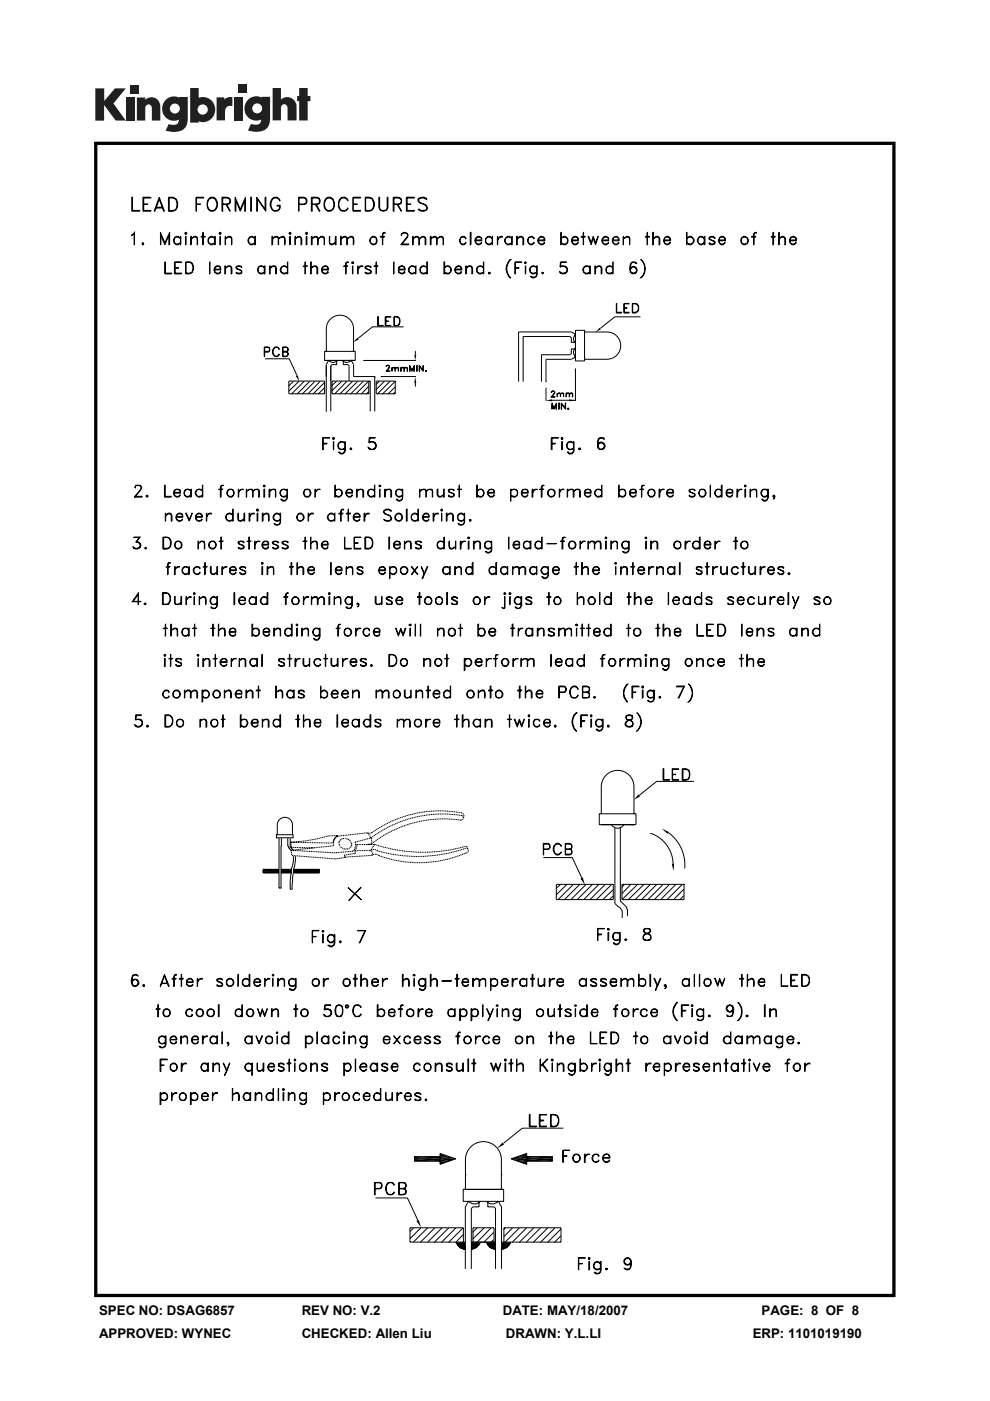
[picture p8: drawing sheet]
<svg xmlns="http://www.w3.org/2000/svg" width="210mm" height="297mm" viewBox="0 0 210 297" stroke-linecap="round" stroke-linejoin="round" font-family="sans-serif">
<defs><g id="words">
<g font-size="2.8">
<text x="21" y="278.7">SPEC NO: DSAG6857</text>
<text x="64" y="278.7">REV NO: V.2</text>
<text x="106.6" y="278.7">DATE: MAY/18/2007</text>
<text x="161.5" y="278.7">PAGE: 8 OF 8</text>
<text x="21" y="283.6">APPROVED: WYNEC</text>
<text x="64" y="283.6">CHECKED: Allen Liu</text>
<text x="107.3" y="283.6">DRAWN: Y.L.LI</text>
<text x="159.7" y="283.6">ERP: 1101019190</text>
</g>
</g></defs>
<g fill="#231f20">
<path d="M20.2 18.7h1.9v2.7l2.3-2.7h2.3l-2.6 3.2 2.6 3.7h-2.2l-2.4-3.3v3.3h-1.9z"/>
<path d="M26.7 20.7h1.8v4.9h-1.8z"/>
<path d="M49.6 20.7h1.8v4.9h-1.8z"/>
<path d="M27.6 18h1.8v1.8h-1.8z"/>
<path d="M50.6 17.9h1.8v1.8h-1.8z"/>
<path d="M29 20.7h1.8v.4a1.9 1.9 0 0 1 2.2-.3 1.9 1.9 0 0 1 1 2v2.8h-1.8v-2.7a.7 .7 0 0 0-.7-.8 .7 .7 0 0 0-.7 .8v2.7h-1.8z"/>
<path d="M45.9 20.6h1.7v.5a2.03 2.03 0 0 1 1.7-.5v1.9h-.2a1.12 1.12 0 0 0-1.4 1.3v1.7h-1.8z"/>
<path d="M57.8 18.7h1.8v2.4a1.98 1.98 0 0 1 2.2-.3 1.98 1.98 0 0 1 1.1 2v2.7h-1.9v-2.6a.7 .7 0 0 0-.7-.8 .7 .7 0 0 0-.7 .8v2.6h-1.8z"/>
<path d="M63.5 18.7h1.8v1.6h.5v1.1h-.5v4.1h-1.8v-4.1h-.5v-1.1h.5z"/>
<path d="M40.3 18.7v7.3h1.8v-.3a2.63 2.63 0 0 0 3.5-2.5 2.63 2.63 0 0 0-3.5-2.5v-2zM41.9 23.2a1.1 1.1 0 0 1 2.2 0 1.1 1.1 0 0 1-2.2 0z"/>
<path d="M35.3 21a2.56 2.56 0 0 0-.6 3.3 2.56 2.56 0 0 0 3.2 1.1 1.09 1.09 0 0 1-1.5 1.1l-.6-.2-.7 1.4a5.3 5.3 0 0 0 3.8-.2 2.69 2.69 0 0 0 .9-2.4v-4.5h-1.8v.1l-.8-.2a2.44 2.44 0 0 0-1.9 .5zM36 23a1.06 1.06 0 0 1 2.1 0 1.06 1.06 0 0 1-2.1 0z"/>
<path d="M52.8 21a2.56 2.56 0 0 0-.6 3.3 2.56 2.56 0 0 0 3.2 1 1.09 1.09 0 0 1-1.5 1.1l-.7-.1-.6 1.4a5.3 5.3 0 0 0 3.7-.3 2.69 2.69 0 0 0 1-2.3v-4.6h-1.8v.2l-.9-.3a2.44 2.44 0 0 0-1.8 .6zM53.5 23a1.06 1.06 0 0 1 2.1 0 1.06 1.06 0 0 1-2.1 0z"/>
</g>
<g fill="#000">
<path d="M75.8 71.6l.3 .4-1.2 .6zM88.1 79.9l.2 1.3h-.4zM87.9 75.2h.4l-.2 1.2zM127.2 69.5l.3 .3-1.2 .6zM62.7 79.8l.5-.2 .3 1.3zM115.7 84.9l1.4-.2v.4zM120.7 84.7l1.3 .2-1.3 .2zM135.5 168.4l.3 .4-1.4 .8zM140.4 175.7l1.4 .7-.2 .4zM123.1 186.3l.5-.3 .4 1.5zM142.5 183.1l.5-.1-.2 1.7zM87.9 245.7l5.4 .5h-5.4z"/>
<path d="M87.9 245.7h5.4v.5zM93.3 244.6l1.9 .7h-1.9zM93.3 245.7l1.9 .5h-1.9zM93.3 245.7h3.3l-1.4 .5zM93.3 246.2h1.9l-1.9 .7zM106.6 242.2l.3 .5-1.5 .8zM108.4 245.7l3.3 .5h-2zM108.4 245.7h3.3v.5zM109.7 245.3h2v.4zM109.7 246.2h2v.7zM109.7 245.3l2-.7v.7zM111.7 245.7l5.4 .5h-5.4z"/>
<path d="M111.7 245.7h5.4v.5zM88.3 258.8l.5-.1 .5 1.6zM96.7 263.4h1.9zM96.7 263.4l1.9 .3h-1.7zM96.7 263.4h1.9v.3zM96.9 263.7h1.7zM96.9 263.7l1.7 .1h-1.7zM96.9 263.7h1.7v.1zM96.9 263.8h1.7zM96.9 263.8l1.7 .1zM97 263.9l1.6 .1zM97 264h1.6z"/>
<path d="M97 264l1.6 .1zM97.1 264.1h1.5zM97.1 264.1l1.5 .1zM97.2 264.2h1.4zM97.2 264.2l1.4 .1zM97.4 264.3h1.2zM97.4 264.3l1.2 .1zM97.4 264.4h1.2zM97.4 264.4l1.2 .1zM97.5 264.5h1.1zM97.6 264.5h1zM97.6 264.5l1 .1z"/>
<path d="M97.7 264.6h.9zM97.9 264.6l.7 .1zM97.9 264.7h.7zM98 264.7h.6zM98 264.7l.6 .1zM98.1 264.8h.5zM98.2 264.8h.4zM98.3 264.8h.3zM98.4 264.8h.2zM99.9 263.4l1.9 .3h-1.9zM99.9 263.7h1.9zM99.9 263.7l1.8 .1h-1.8z"/>
<path d="M99.9 263.7h1.9l-.1 .1zM99.9 263.8h1.8zM99.9 263.8l1.7 .1zM99.9 263.9l1.7 .1zM99.9 264h1.7zM99.9 264l1.6 .1zM99.9 264.1h1.5zM99.9 264.1h1.6zM99.9 264.1l1.4 .1zM99.9 264.2h1.4zM99.9 264.2l1.4 .1zM99.9 264.3h1.4z"/>
<path d="M99.9 264.3l1.3 .1zM99.9 264.4h1.2zM99.9 264.4h1.3zM99.9 264.4l1.1 .1zM99.9 264.5h1.1zM99.9 264.5l1 .1zM99.9 264.6h.9zM99.9 264.6h1zM99.9 264.6h.8zM99.9 264.6l.8 .1zM99.9 264.7h.8zM99.9 264.7h.7z"/>
<path d="M99.9 264.7l.5 .1zM99.9 264.8h.5zM99.9 264.8h.3zM103.1 263.4h2zM103.1 263.4l2 .3h-1.8zM103.1 263.4h2v.3zM103.3 263.7h1.8zM103.3 263.7l1.8 .1h-1.7zM103.3 263.7h1.8v.1zM103.4 263.8h1.7zM103.4 263.8l1.7 .1zM103.5 263.9l1.6 .1z"/>
<path d="M103.5 264h1.6zM103.5 264l1.6 .1zM103.5 264.1h1.6zM103.5 264.1l1.6 .1zM103.6 264.2h1.5zM103.6 264.2l1.5 .1zM103.8 264.3h1.3zM103.8 264.3l1.3 .1zM103.9 264.4h1.2zM103.9 264.4l1.2 .1zM104 264.5h1.1zM104.1 264.5h1z"/>
<path d="M104.1 264.5l1 .1zM104.1 264.6h1zM104.2 264.6h.9zM104.3 264.6l.8 .1zM104.3 264.7h.8zM104.5 264.7h.6zM104.5 264.7l.6 .1zM104.6 264.8h.5zM104.7 264.8h.4zM104.8 264.8h.3zM106.3 263.4l1.9 .3h-1.9zM106.3 263.7h1.9z"/>
<path d="M106.3 263.7l1.8 .1h-1.8zM106.3 263.7h1.9l-.1 .1zM106.3 263.8h1.8zM106.3 263.8l1.7 .1zM106.3 263.9l1.7 .1zM106.3 264h1.7zM106.3 264l1.6 .1zM106.3 264.1h1.6zM106.3 264.1l1.5 .1zM106.3 264.2h1.5zM106.3 264.2l1.4 .1zM106.3 264.3h1.4z"/>
<path d="M106.3 264.3l1.3 .1zM106.3 264.4h1.3zM106.3 264.4h1.2zM106.3 264.4l1.1 .1zM106.3 264.5h1.1zM106.3 264.5l1.1 .1zM106.3 264.6h1zM106.3 264.6h1.1zM106.3 264.6h.9zM106.3 264.6l.9 .1zM106.3 264.7h.8zM106.3 264.7h.9z"/>
<path d="M106.3 264.7h.7zM106.3 264.7l.5 .1zM106.3 264.8h.5zM106.3 264.8h.4z"/>
<path d="M20 30v245h169.9v-245zM20.7 30.7h168.6v243.6h-168.6z"/>
</g>
<g fill="none" stroke="#000" stroke-width=".21">
<path d="M27.9 49.8l.6-.5v2.6l-.1-2.4-.5 .4zM27.9 41.8h.2v2.8h1.5v.2h-1.7zM30.2 51.5l.3 .1-.1 .3-.3-.2zM30.2 51.6l.2 .1zM30.3 41.8h1.7v.2h-1.5v2.6h1.5v.2h-1.7zM30.5 43.3h.8h-.8M32.9 44.1h1.7M33.1 43.9h1.4M33.8 41.8l1.1 3h-.2l-.9-2.6-1 2.6h-.1zM34 49.3l1 2.2 1-2.2v2.6h-.2v-2l-.8 2-.9-2-.1 2zM35 55.5l.1 2.4h1.3v.2h-1.4zM35.7 41.8h1a1.16 1.16 0 0 1 1 1.2 1.47 1.47 0 0 1-.4 1.5 1.47 1.47 0 0 1-1.6 .3z"/>
<path d="M35.9 42a1.24 1.24 0 0 1 1.3 .3 1.24 1.24 0 0 1 .3 1.3 .89 .89 0 0 1-1 1h-.6zM37 55.5h1.5l-1.3 .1v2.3h1.3v.2h-1.5zM37.2 50.3a.68 .68 0 0 1 1.1 .2l-.6-.2a.73 .73 0 0 0-.8 .7 .73 .73 0 0 0 .8 .7l.6-.2a.83 .83 0 0 1-1.3 .1 .83 .83 0 0 1 .2-1.3zM37.2 56.7h.6v.2h-.6M38.3 50.1l.1 1.8zM39.4 49.3l.2 .1-.1 .3-.3-.2zM39.4 50.1l.1 1.8zM39.4 55.5a1.34 1.34 0 0 1 1.6 .9 1.34 1.34 0 0 1-.8 1.7h-.8zM39.4 49.4l.1 .1zM39.5 55.6h.7a1.4 1.4 0 0 1 .4 2.2l-1.1 .1zM40.5 50.1l.1 1.8zM40.6 50.6l.5-.5 .7 .2 .1 1.6-.1-1.3a.58 .58 0 0 0-.8-.2z"/>
<path d="M41.6 41.8h1.6v.2h-1.5v2.8zM41.7 43.3h.8h-.8M42.7 50.1h.8v.2h-.8zM43 49.3l.1 2.6zM44.4 42l.3-.2a1.36 1.36 0 0 1 1.4 1.8 1.11 1.11 0 0 1-1.2 1.2 1.11 1.11 0 0 1-1-1.3 1.61 1.61 0 0 1 .5-1.5zM44.4 42.2l.7-.2a1.57 1.57 0 0 1 .4 2.5 1.08 1.08 0 0 1-1.5-.9v-.5zM44.4 50.3a.68 .68 0 0 1 1.1 .2l-.5-.2a.73 .73 0 0 0-.8 .7 .73 .73 0 0 0 .8 .7l.5-.2a.83 .83 0 0 1-1.2 .1 .83 .83 0 0 1 .1-1.3zM44.4 55.5l.1 2.6zM45.5 50.1l.1 1.8zM45.5 57.1l.1 .6 .8 .2 .2-.1 .1-.2 .1 .1a.81 .81 0 0 1-1.1 .2 .81 .81 0 0 1-.1-1.2 .81 .81 0 0 1 1.1-.1l.1 .6h-1.3M45.6 56.7l.4-.2h.4l.2 .1 .1 .5h-1.2zM46.6 49.3l.3 .1-.2 .3-.2-.2z"/>
<path d="M46.6 49.4l.1 .1zM46.6 50.1l.1 1.8zM47.2 43.3h1l.4-.2 .2-.3-.2-.6-.4-.2h-1v2.8h-.1v-3h1.1l.4 .2a.89 .89 0 0 1 .1 1.2l-1.5 .1M47.7 56.4h.1v1.7h-.1zM47.8 50.1v1.8zM47.8 50.6l.6-.5 .7 .2 .1 1.6-.1-1.3a.58 .58 0 0 0-.8-.2zM47.9 43.3l1 1.5-.8-1.5M48.2 56.5h.8l.2 .4v1.2h-.2l-.1-1.5-.5-.1-.6 .4zM49.9 41.8l1.1 2.6 1.1-2.6v3h-.2v-2.2l-.9 2.2-1-2.2v2.2h-.1zM50.1 57.8h1.1M50.1 56.9l1.1 .4 .1 .4a.73 .73 0 0 1-1.3 0l.3 .2M50.1 56.6l.4-.1 .7 .1"/>
<path d="M50.3 56.5l-.2 .2 .2 .3M51.1 56.5l.2 .2a.73 .73 0 0 0-1.3 0l.1 .3 1.1 .5M51.1 57.3v.6M52.9 50.3l.7-.2 .4 .4-.5-.2a.74 .74 0 0 0-.8 .7 .74 .74 0 0 0 .8 .7l.5-.2-.4 .4a.92 .92 0 0 1-.9-.6 .92 .92 0 0 1 .2-1zM53.2 41.8h.1v3h-.1zM54 50.1h.2v1.8h-.2zM54.4 41.8l1.8 2.6v-2.6h.2v3l-1.8-2.6v2.6h-.2zM54.9 56.5a.79 .79 0 0 1 1.1 .2l-.4-.2a.76 .76 0 0 0-.8 .5 .76 .76 0 0 0 .4 .9l.8-.2a.85 .85 0 0 1-1.2 0 .85 .85 0 0 1 .1-1.2zM56 56.4h.2v1.7h-.2zM57.1 56.4h.2v1.7h-.2zM57.7 50.1h.1v1.8h-.1zM57.7 56.5h.8l.1 1.6-.2-1.5-.5-.1-.6 .4z"/>
<path d="M57.9 42l.3-.2a1.08 1.08 0 0 1 1.2 .8h-.1l-.1-.4-.4-.2h-.6a1.57 1.57 0 0 0 0 2.6 .79 .79 0 0 0 .8-.1 .79 .79 0 0 0 .3-.8h-.5v-.2h.6a1.02 1.02 0 0 1-.6 1.3 1.02 1.02 0 0 1-1.3-.7 1.71 1.71 0 0 1 .4-2.1zM58.2 50.3l.2-.2 .6 .2 .1 1.6-.1-1.3a.54 .54 0 0 0-.8-.2l-.4 .2zM59.1 50.6l.9-.5a.93 .93 0 0 1 .5 1.2l-.1 .6v-1.3a.58 .58 0 0 0-.9-.2zM59.9 56.5a.85 .85 0 0 1 1.1 .2l-.5-.2a.74 .74 0 0 0-.9 .5 .74 .74 0 0 0 .5 .9l.9-.2-.5 .4h-.4l-.5-.4a.85 .85 0 0 1 .3-1.2zM61 55.5v2.6zM61.5 49.3l.2 .1-.1 .3-.3-.2zM61.5 50.1l.1 1.8zM61.5 49.4l.1 .1zM62.6 50.1l.1 1.8zM63 50.3l.2-.2 .6 .2 .2 .3v1.3h-.2v-1.3a.54 .54 0 0 0-.8-.2l-.3 .2zM63.4 43.3h1.1a.73 .73 0 0 0 .4-1.1l-.4-.2h-1.1l-.1 2.8v-3h1.2a.85 .85 0 0 1 .5 1.2 .85 .85 0 0 1-1.2 .4l-.4-.1M64.3 56.4l.9 .1z"/>
<path d="M64.7 55.5l.1 2.6zM64.9 49.3l.3 .1-.1 .3-.2-.2zM64.9 50.1h.2v1.8h-.2zM64.9 49.4l.2 .1zM65.9 55.5h.1v2.6h-.1zM66 50.1h.2v1.8h-.2zM66.2 43.3h1l.4-.2v-.9l-.4-.2h-1v2.8h-.2v-3h1.2a.85 .85 0 0 1 .5 1.4l-.6 .2-.9-.1M66.4 56.5h.8l.2 .4v1.2h-.2l-.1-1.5-.5-.1-.6 .4zM66.5 50.3l.3-.2 .6 .2 .1 1.6-.1-1.3a.54 .54 0 0 0-.9-.2l-.3 .2zM66.9 43.3l.8 1.5h.2l-.8-1.5M67.5 50.6l.6-.5 .6 .2 .1 1.6-.1-1.3a.58 .58 0 0 0-.8-.2zM68.3 57.1l.1 .6 .2 .1a.6 .6 0 0 0 .9-.2l.2 .1-.5 .4h-.4a1.01 1.01 0 0 1-.5-1.4l.4-.3 .7 .1 .2 .3 .1 .4h-1.4"/>
<path d="M68.4 56.7a.63 .63 0 0 1 1.1 .2v.2h-1.2zM69.3 42a1.14 1.14 0 0 1 1.6 1 1.22 1.22 0 0 1-.3 1.4 1.22 1.22 0 0 1-1.5 .1 1.95 1.95 0 0 1 .2-2.5zM69.3 42.2a.97 .97 0 0 1 1-.1 .97 .97 0 0 1 .5 .9l-.1 1.1a1.01 1.01 0 0 1-1.2 .5 1.01 1.01 0 0 1-.7-1v-.5zM69.8 50.1l.1 1.3a.54 .54 0 0 0 .9 .2l.3-.2-.6 .5-.6-.2zM71.1 50.1h.2v1.8h-.2zM72.2 50.1h.2v1.8h-.2zM72.3 42a1 1 0 0 1 1.4 .2l.1 .4a1.01 1.01 0 0 0-1.1-.6 1.01 1.01 0 0 0-.8 1 1.48 1.48 0 0 0 .7 1.6l.8-.1 .4-.4a1.05 1.05 0 0 1-1.5 .5 1.85 1.85 0 0 1 0-2.6zM72.7 50.3l.3-.2 .6 .2 .1 1.6-.1-1.3a.54 .54 0 0 0-.9-.2l-.3 .2zM72.9 56.4l.8 .1zM73.6 55.6l-.2 .4-.1 2.1 .1-2.5 .5-.1-.5 .3M73.7 50.6l.8-.5a.93 .93 0 0 1 .6 1.2l-.2 .6v-1.3a.58 .58 0 0 0-.8-.2zM74.6 55.6l.2-.1 .2 .3-.2 .1z"/>
<path d="M74.8 56.4v1.7zM74.8 55.6v.2zM74.8 41.8h1.7v.2h-1.6v2.6h1.6v.2h-1.7zM74.9 43.3h.9h-.9M75.9 56.4v1.7zM76.4 56.5l.6-.1-.5 .1-.6 .6zM77.5 41.8a1.55 1.55 0 0 1 1.9 1 1.55 1.55 0 0 1-1 2h-.9zM77.6 57.8h1.1M77.6 56.9l1.1 .4v.4a.82 .82 0 0 1-1.3 0l.2 .2M77.6 56.6l.3-.1 .8 .1M77.6 42h.8l.6 .2a1.92 1.92 0 0 1-.2 2.3l-1.2 .1zM77.6 56.5v.5"/>
<path d="M78.5 56.5l.2 .2v-.2a1.01 1.01 0 0 0-1.3 .2l.2 .3 1.1 .5M78.5 57.3l.2 .3-.2 .3M79 50.1a.9 .9 0 0 1 1 .9 .9 .9 0 0 1-1 .9l-.6-.7v-.4zM79.3 56.4l.9 .1zM79.8 55.5v2.6zM80.3 41.8h.2l.1 2.6a1.12 1.12 0 0 0 1.4 0l.1-2.6h.2v2.1a.98 .98 0 0 1-1 .9 .98 .98 0 0 1-1-.9zM80.7 50.1h.8v.2h-.8zM81.4 49.4l-.2 .4-.1 2.1v-2.1l.1-.4 .5-.1v.1l-.5 .1M83.5 55.5l.1 2.6zM83.6 43.3h.9l.4-.2 .2-.3-.2-.6-.4-.2h-.9v2.8h-.2v-3h1.1l.4 .2a.89 .89 0 0 1 .1 1.2l-1.4 .1M84.2 43.3l1 1.5-.8-1.5M84.6 57.1l.1 .6 .1 .1a.6 .6 0 0 0 1-.2l.1 .1-.5 .4h-.3a1.01 1.01 0 0 1-.5-1.4l.3-.3 .8 .1 .2 .3v.4h-1.3"/>
<path d="M84.7 56.7a.63 .63 0 0 1 1.1 .2v.2h-1.2zM85.1 51.7h1.6v.2h-1.7l1.3-1.6 .1-.5a.73 .73 0 0 0-1.2 0l-.1 .1a.74 .74 0 0 1 1.1-.5 .74 .74 0 0 1 0 1.2l-1.1 1.3M86.2 41.8h1.7v.2h-1.5v2.6h1.5v.2h-1.7zM86.4 43.3h.7h-.7M87 56.5a.85 .85 0 0 1 1.1 .2l-.5-.2a.75 .75 0 0 0-.9 .5 .75 .75 0 0 0 .5 .9l.9-.2-.5 .4a.87 .87 0 0 1-.9-.6 .87 .87 0 0 1 .3-1zM87.5 50.1l.1 1.8zM88 50.3l.2-.2h.4l.2 .2 .2 .3v1.3h-.2v-1.3a.54 .54 0 0 0-.8-.2l-.4 .2zM88.1 56.4l.1 1.7zM88.6 42.2a1.3 1.3 0 0 1 2 0h-.3a1.1 1.1 0 0 0-1.5 0 1.05 1.05 0 0 0 1.1 1.1l.7 .5v.6a1.26 1.26 0 0 1-2 0h.4a1.1 1.1 0 0 0 1.5 0 1.44 1.44 0 0 0-1.5-1.4l-.4-.4zM89.3 50.3l.3-.2 .6 .2 .1 .3v1.3h-.1v-1.3a.54 .54 0 0 0-.9-.2l-.3 .2zM89.4 56.5a.85 .85 0 0 1 1.1 .2 .75 .75 0 0 0-1.3 .2 .75 .75 0 0 0 .8 1l.5-.2-.5 .4h-.3a1.01 1.01 0 0 1-.5-1.4zM90.5 55.5h.2v2.6h-.2z"/>
<path d="M91.3 50.1h.1v1.8h-.1zM91.8 50.3l.2-.2 .6 .2 .1 1.6-.1-1.3a.54 .54 0 0 0-.8-.2l-.4 .2zM92.7 50.6l.6-.5 .7 .2 .1 1.6-.1-1.3a.58 .58 0 0 0-.9-.2zM94.1 55.5h.2v2.6h-.2zM94.5 56.5a.84 .84 0 0 1 1.1 .2 .84 .84 0 0 1-.1 1.1 .84 .84 0 0 1-1.2-.1l.9 .2a.76 .76 0 0 0 .4-.9 .76 .76 0 0 0-.9-.5l-.4 .2zM96.6 57.1l.1 .6 .2 .1a.6 .6 0 0 0 .9-.2l.2 .1-.6 .4h-.3l-.5-.4a.81 .81 0 0 1 .2-1.1 .81 .81 0 0 1 1.1 .2l.1 .4h-1.4M96.7 56.7a.63 .63 0 0 1 1.1 .2v.2h-1.2zM97.8 50.3l.7-.2 .4 .4-.1 .1-.2-.2a.74 .74 0 0 0-1 .3 .74 .74 0 0 0 .4 1h.5l.3-.3 .1 .1-.4 .4a.92 .92 0 0 1-1-.6 .92 .92 0 0 1 .3-1zM98.8 56.4l.1 1.7zM99.2 56.5h.9l.1 .4v1.2h-.1l-.1-1.5-.5-.1-.6 .4zM99.7 49.3h.2v2.6h-.2zM100.8 50.9l.3 .7a.72 .72 0 0 0 1-.2 .65 .65 0 0 1-.6 .5 .65 .65 0 0 1-.7-.4 .8 .8 0 0 1 .2-1.2 .8 .8 0 0 1 1.2 .3v.4h-1.4"/>
<path d="M101.1 50.4a.64 .64 0 0 1 1 .5h-1.3zM101.4 56.5a.85 .85 0 0 1 1.1 .2 .75 .75 0 0 0-1.3 .2 .75 .75 0 0 0 .8 1l.5-.2-.5 .4h-.3a1.01 1.01 0 0 1-.5-1.4zM102.5 55.5l.1 2.6zM103.3 50.3a.68 .68 0 0 1 1.1 .2l-.6-.2a.73 .73 0 0 0-.8 .7 .73 .73 0 0 0 .8 .7l.6-.2a.83 .83 0 0 1-1.3 .1 .83 .83 0 0 1 .2-1.3zM103.6 57.8l.3-.1v.4h-.2zM103.7 57.8l.2 .1zM104.4 50.1l.1 1.8zM105.5 50.1l.1 1.8zM105.9 50.3l.7-.2v.2l-.7 .1-.3 .5zM107.6 50.1h.4l.5 .4-.5-.2a.74 .74 0 0 0-.8 .7 .74 .74 0 0 0 .8 .7l.5-.2-.5 .4a.97 .97 0 0 1-1-1zM108.2 55h.2a2.61 2.61 0 0 0 0 3.9 2.47 2.47 0 0 1-.2-3.9zM108.5 50.1l.1 1.8z"/>
<path d="M109.2 55.5h1.5l-1.4 .1v2.5zM109.3 56.7h.8v.2h-.8M109.6 50.1h.1v1.8h-.1zM109.7 50.6l.6-.5 .6 .2 .2 .3v1.3h-.2v-1.3a.54 .54 0 0 0-.8-.2zM111.2 55.6l.3-.1 .1 .3h-.4zM111.4 56.4l.1 1.7zM111.4 55.6l.1 .2zM112.3 50.3a.68 .68 0 0 1 1.1 .2l-.2 .1-.1-.2-.5-.1a.76 .76 0 0 0-.6 .7 .76 .76 0 0 0 .6 .8l.5-.2 .1-.2 .2 .1a.83 .83 0 0 1-1.3 .1 .83 .83 0 0 1 .2-1.3zM112.7 56.5a.85 .85 0 0 1 1.1 .2 .75 .75 0 0 0-1.3 .2 .75 .75 0 0 0 .8 1l.5-.2-.5 .4h-.4a1.01 1.01 0 0 1-.5-1.4zM113.8 56.4h.2v1.8l-.2 .4-.5 .3h-.4l-.5-.3 .7 .2 .6-.2zM114.2 50.9v.4a.62 .62 0 0 0 .6 .4 .62 .62 0 0 0 .6-.3l.2 .1a.83 .83 0 0 1-1.2 .2 .83 .83 0 0 1-.2-1.2 .83 .83 0 0 1 1.2-.1l.2 .6h-1.4M114.5 50.4a.6 .6 0 0 1 .9 .2v.3h-1.2z"/>
<path d="M114.9 57.8l.2-.1v.4zM115.1 57.8v.1zM118.8 57.7l.3 .2M119 49.3v2.6zM119.3 50.3a.86 .86 0 0 1 1.2 .5 .86 .86 0 0 1-.6 1.1h-.4l-.5-.4 .6 .2a.73 .73 0 0 0 .8-.7 .73 .73 0 0 0-.8-.7l-.6 .2zM119.7 56.5a.9 .9 0 0 1 .4 1.2l-.4 .2M120.2 57a.94 .94 0 0 0-1.4-.4l.1-1.1h1.2l-1.1 .1-.1 .9a.91 .91 0 0 1 1.2 .1 .91 .91 0 0 1-.1 1.3 .81 .81 0 0 1-1.3-.3l.2 .2a1.05 1.05 0 0 0 1.3-.3M121.3 50.9l.3 .7a.72 .72 0 0 0 1-.2 .65 .65 0 0 1-.6 .5 .65 .65 0 0 1-.7-.4 .8 .8 0 0 1 .2-1.2 .8 .8 0 0 1 1.2 .3v.4h-1.4M121.6 50.4a.64 .64 0 0 1 1 .5h-1.3zM123.3 50.1h.8v.2h-.8zM123.7 49.3l.1 2.6zM124 56.5a.72 .72 0 0 1 1 .2l-.4-.2a.75 .75 0 0 0-.9 .5 .75 .75 0 0 0 .5 .9l.8-.2a.82 .82 0 0 1-1.2 0 .82 .82 0 0 1 .2-1.2z"/>
<path d="M124.7 50.1h.2l.5 1.4 .4-1.4 .5 1.4 .6-1.4-.6 1.8-.5-1.4-.4 1.4zM125 56.4h.2v1.7h-.2zM126.1 56.4h.2v1.7h-.2zM126.7 56.5h.8l.2 .4v1.2h-.2l-.1-1.5-.5-.1-.6 .4zM127.8 50.9l.2 .7a.72 .72 0 0 0 1-.2 .65 .65 0 0 1-.6 .5 .65 .65 0 0 1-.6-.4 .8 .8 0 0 1 .2-1.2 .8 .8 0 0 1 1.1 .3v.4h-1.3M128 50.4a.64 .64 0 0 1 1 .5h-1.2zM128.9 56.5a.85 .85 0 0 1 1.1 .2l-.5-.2a.74 .74 0 0 0-.9 .5 .74 .74 0 0 0 .5 .9l.9-.2-.5 .4h-.4a1.01 1.01 0 0 1-.5-1.4zM130 50.9l.2 .7a.6 .6 0 0 0 .9-.2l.2 .1a.85 .85 0 0 1-1.5-.2 .85 .85 0 0 1 1-1.2 .84 .84 0 0 1 .5 .9h-1.3M130 55.5v2.6zM130.2 50.4a.6 .6 0 0 1 .9 .2v.3h-1.1zM132.2 50.1v1.8zM132.2 50.6l.6-.5 .7 .2 .1 1.6-.1-1.3a.58 .58 0 0 0-.8-.2z"/>
<path d="M133.7 57.5a.75 .75 0 0 0 .7 .4 .75 .75 0 0 0 .6-.4M133.7 57.1a.75 .75 0 0 1 .7-.5 .75 .75 0 0 1 .6 .5M133.9 55.8l.4-.2 .6 .2M134 55.6a2.32 2.32 0 0 0-.1 2.1l.3 .2M134.2 56.6l-.5 .6M134.5 56.6l.5 .6-.1 .5-.4 .2M134.8 55.6l.1 .3h.1a.85 .85 0 0 0-1.1-.3 2.75 2.75 0 0 0-.2 2.1 .78 .78 0 0 0 1.2 .2 .78 .78 0 0 0 0-1.2 .78 .78 0 0 0-1.2 .2M135.9 55a2.48 2.48 0 0 1 0 3.9 2.61 2.61 0 0 0 0-3.9zM136.9 50.1h.8v.2h-.8zM137.2 49.3l.1 2.6zM138.4 49.3h.2v2.6h-.2zM138.9 50.3l.3-.2 .6 .2 .1 .3v1.3h-.1v-1.3a.54 .54 0 0 0-.9-.2l-.3 .2z"/>
<path d="M140.9 50.9v.4a.62 .62 0 0 0 .5 .4 .62 .62 0 0 0 .7-.3l.1 .1a.85 .85 0 0 1-1.4-.2 .85 .85 0 0 1 .9-1.2 .84 .84 0 0 1 .5 .9h-1.3M141.1 50.4a.6 .6 0 0 1 1 .2v.3h-1.2zM145.6 49.3l.1 2.6zM145.7 50.5a.84 .84 0 0 1 1.3-.1 .84 .84 0 0 1 0 1.2 .84 .84 0 0 1-1.3-.1l.6 .2a.73 .73 0 0 0 .8-.7 .73 .73 0 0 0-.8-.7zM148.2 50.3l.7-.2 .4 .4-.5-.2a.74 .74 0 0 0-.8 .7 .74 .74 0 0 0 .8 .7l.5-.2-.4 .4a.92 .92 0 0 1-.9-.6 .92 .92 0 0 1 .2-1zM149.3 50.1h.2v1.8h-.2zM150.4 51.6h1.1M150.4 50.6l1.1 .5 .2 .4a.74 .74 0 0 1-.7 .4 .74 .74 0 0 1-.6-.4l.2 .2M150.4 50.4h1.1M150.6 50.3l-.2 .2 .2 .3M151.5 50.3v.2h.2a.74 .74 0 0 0-.7-.4 .74 .74 0 0 0-.6 .4v.3l1.1 .4M151.5 51.1v.6"/>
<path d="M152.6 50.9a.67 .67 0 0 0 .4 .8h.4l.3-.3 .1 .1-.4 .4a.9 .9 0 0 1-1-.9 .9 .9 0 0 1 1-.9l.3 .3 .1 .6h-1.2M152.7 50.4h.9l.1 .5h-1.1zM159.4 50.1h.9v.2h-.9zM160 49.4l-.2 2.5v-2.1l.1-.4 .5-.1v.1l-.5 .1M163.6 50.1h.8v.2h-.8zM163.9 49.3h.2v2.6h-.2zM165.2 49.3l.1 2.6zM165.3 50.6l.6-.5 .5 .2 .2 .3v1.3h-.2v-1.3a.54 .54 0 0 0-.8-.2zM167.5 50.9a.69 .69 0 0 0 .4 .8 .69 .69 0 0 0 .9-.3 .65 .65 0 0 1-.6 .5 .65 .65 0 0 1-.7-.4 .8 .8 0 0 1 .3-1.2 .8 .8 0 0 1 1.1 .3v.4h-1.4M167.8 50.4a.64 .64 0 0 1 1 .5h-1.3zM56.1 74.5h.8a.46 .46 0 0 0 .3-.4 .46 .46 0 0 0-.3-.4h-.8l-.1 1.9v-2h.9a.53 .53 0 0 1 .2 .8l-.2 .3h-.8M56.2 76.1h5.1l1.7 3.5"/>
<path d="M58.2 73.7a.68 .68 0 0 1 1.1 .4 .67 .67 0 0 0-1.1-.4 .99 .99 0 0 0-.3 1.1 .99 .99 0 0 0 .9 .7l.5-.4a.74 .74 0 0 1-.9 .5 .74 .74 0 0 1-.6-.8 1.18 1.18 0 0 1 .4-1.1zM60 74.5h.7l.3 .2 .1 .2v.4a.96 .96 0 0 1-1.2 .3v-2h.8a.56 .56 0 0 1 .4 .5 .56 .56 0 0 1-.4 .6M60.7 74.5l.3-.1a.48 .48 0 0 0-.3-.7h-.7v1.8h.7l.3-.2v-.5l-1-.1M68.9 74.5h6.4v1.9h-6.4zM69.2 74.5v-4.8a2.89 2.89 0 0 1 2.2-2.8 2.89 2.89 0 0 1 3.6 2.8v4.8M69.7 76.4l-.5 .9v10M71.4 76.6v.7h-1l-.2 .3v9.6M71.6 76.4a1.29 1.29 0 0 1-1.9 0M72.6 76.4a1.29 1.29 0 0 0 1.9 0M72.8 76.6v.7h1l.2 .3v3.2M74.5 76.4l.5 .9v2.5h4.5v7.4M77 76.4h11.2"/>
<path d="M79.4 79.9h.1M80.1 67.1h.2v1.9l1 .1h-1.2zM80.8 79.8h7.4M81.7 67.1h1.2l-1 .1v1.8l1 .1h-1.2zM81.9 68.1h.5l-.5 .1M81.9 78.6h.8l-.8 .1M82 77.5h.5l.1 .3-.7 .9 .6-.9-.1-.3h-.3l-.2 .2zM83.1 78.1l.4-.2 .3 .1v.7l-.1-.7zM83.1 77.9v.8M83.6 67.1a1.03 1.03 0 0 1 1.2 .7 1.03 1.03 0 0 1-.6 1.3h-.6zM83.6 67.2h.6a.99 .99 0 0 1 .6 .9 .99 .99 0 0 1-.6 .9h-.6zM83.8 78.1l.4-.2 .3 .1v.7l-.1-.7z"/>
<path d="M85 77.9l.1 .8zM85.3 78l-.2 .1 .2-.2 .4 .1 .1 .7-.2-.7zM85.6 69.3h-6.6l-3 2.4M85.9 78l-.1 .1 .2-.2 .4 .1v.7l-.1-.7zM86.9 77.5l.5 1.1 .5-1.1v1.2l-.1-1-.4 1-.5-1v1zM88.1 74.4v.7M88.4 77.5l.1 1.2zM89.7 77.5v1.2l-.7-1.1-.1 1.1v-1.2l.8 1.1M90.3 78.6h.1v.1zM90.3 78.6h.1zM121.9 74h-.7l-.1 1-.2 .2h-6.1v5.7M121.9 72.6h-.7l-.1-1.1-.2-.2h-9.9v9.6"/>
<path d="M122.1 78.1v6.9M122.1 70h1.9v6.5h-1.9zM122.1 72.8a1.28 1.28 0 0 1 0-1.9l-.9-.5h-11.2v10.5M122.1 73.8a1.28 1.28 0 0 0 0 1.9l-.9 .5h-5.4v4.7M124 70.4h4.8a2.89 2.89 0 0 1 2.9 2.9 2.89 2.89 0 0 1-2.9 2.9h-4.8M130.7 64.3l.1 1.9h1v.2h-1.1zM132.3 64.3h1.1l-1 .1v1.8h1v.2h-1.1zM132.4 65.3h.6l-.6 .1M134.1 64.3a1.07 1.07 0 0 1 1.4 .7 1.07 1.07 0 0 1-.7 1.4h-.7zM134.2 64.4a.93 .93 0 0 1 1.2 .9 .93 .93 0 0 1-1.2 .9zM135.8 67.2h-5.4l-3 2.4M61.3 80.8h7.5v2.7h-7.5z"/>
<path d="M62.2 80.9l-1 1M63.4 80.9l-2.2 2.1M64.5 80.9l-2.7 2.7M65.7 80.9l-2.7 2.7M66.8 80.9l-2.7 2.7M67.9 80.9l-2.6 2.7M68.4 92.8h1.5l-1.3 .1v2.4h-.2zM68.6 94h.7v.1h-.7M68.8 81.1l-2.4 2.5M68.8 82.2l-1.3 1.4M68.8 83.4l-.1 .2M70.5 92.9l.3-.1 .1 .2-.2 .1z"/>
<path d="M70.7 93.6l.1 1.7zM70.7 92.9l.1 .1zM71.4 80.9l-1 .9M72 93.7a.85 .85 0 0 1 1.1 .3l-.5-.3a.77 .77 0 0 0-.8 .8 .77 .77 0 0 0 .8 .7l.5-.2a.86 .86 0 0 1-1.3 0 .86 .86 0 0 1 .2-1.3zM72.5 80.9l-2.1 2M73.1 93.6l.1 1.9a.75 .75 0 0 1-.5 .8 .75 .75 0 0 1-.9-.5h.2a.6 .6 0 0 0 .9 .2l.2-.5zM73.6 80.9l-2.7 2.7M74.3 95.1l.2-.1 .1 .2-.3 .1zM74.3 95.1h.2v.1h-.2zM74.8 80.9l-2.8 2.7M75.9 80.9l-2.8 2.7M77 80.9l-2.7 2.7"/>
<path d="M78.1 80.9l-2.7 2.7M78.1 82l-1.5 1.6M78.1 83.1l-.4 .5M78.2 80.8v2.7h-7.8v-2.7h8.1v6.4M78.2 95l.4 .2M79.2 93.7a.82 .82 0 0 1 .5 .8 .82 .82 0 0 1-.5 .7M79.7 94.2a.94 .94 0 0 0-1.5-.3l.1-1.1h1.3l-1.1 .1-.2 .8a.94 .94 0 0 1 1.3 .2 .94 .94 0 0 1-.2 1.3 1.02 1.02 0 0 1-1.3-.4h.1a.78 .78 0 0 0 .8 .5 .78 .78 0 0 0 .7-.6M79.8 80.8h4v2.7h-4zM80.4 80.9l-.6 .6M81.5 80.9l-1.7 1.7M82.7 80.9l-2.7 2.7M83.8 80.9h.1"/>
<path d="M83.8 80.9l-2.7 2.7M83.8 82l-1.5 1.6M83.8 83.1l-.4 .5M88.1 81.1v.9M115.7 80.9h.1M115.8 82.2v2.8M116.9 83.1l.3-.2 .4 .1 .1 .1-.2 .5-.6 .6h.9h-.9l.7-.8v-.3l-.4-.1-.2 .2zM116.9 92.8h1.5l-1.3 .1v2.4h-.2zM117.1 85.8l.4 1 .4-1 .1 1v-1.4l-.5 1.1-.4-1.1v1.4M117.1 94h.7v.1h-.7M117.1 84.9h5M118.2 83.6l.3-.3 .4 .1v.8v-.6l-.2-.2z"/>
<path d="M118.2 83.3v.9M118.5 85.4l.1 1.4zM118.9 83.6l.3-.3 .3 .1v.8v-.7l-.3-.1zM119 92.9l.3-.1 .1 .2-.3 .1zM119 85.4l.9 1.1 .1-1.1v1.4l-.9-1.1-.1 1.1zM119.1 93.6h.2v1.7h-.2zM119.1 92.9h.2v.1h-.2zM120.1 83.3v.9zM120.1 83.6l.3-.3h.2l.2 .3v.6l-.1-.6-.1-.2zM120.4 86.6l.2-.1v.2l-.1 .1zM120.5 86.6l.1 .1zM120.6 93.7a.85 .85 0 0 1 1.1 .3l-.5-.3a.77 .77 0 0 0-.9 .8 .77 .77 0 0 0 .9 .7l.5-.2a.86 .86 0 0 1-1.4 0 .86 .86 0 0 1 .3-1.3z"/>
<path d="M120.8 83.6l.3-.3h.2l.2 .3v.6l-.1-.6-.2-.2zM121.7 93.6v1.9a.88 .88 0 0 1-1 .8l-.4-.5h.3a.6 .6 0 0 0 .8 .2l.3-.5zM122.8 95.1l.2-.1 .1 .2-.3 .1zM122.8 95.1h.2v.1h-.2zM126.8 94.7l.3 .4 .6 .1 .5-.5M126.8 94.4l.3-.4 .3-.1 .5 .1 .3 .4M127.1 93l.3-.1 .7 .1M127.2 92.9a2.05 2.05 0 0 0-.2 2.1l.3 .2M127.3 93.9l-.5 .6M127.7 93.9l.4 .2 .1 .4-.1 .5-.4 .2M127.9 92.9l.3 .2-.1-.2-.9-.1a1.33 1.33 0 0 0-.5 1.5 .82 .82 0 0 0 .8 1 .82 .82 0 0 0 .9-.8 .81 .81 0 0 0-.7-.8 .81 .81 0 0 0-.9 .4M28.3 116.1l.3 .1"/>
<path d="M28.6 105.2h1.5v.2h-1.7l1.1-1.3a.89 .89 0 0 0 .3-1.1h-1l-.2 .5a.46 .46 0 0 1 .4-.6h.5a.55 .55 0 0 1 .5 .3 .55 .55 0 0 1-.1 .6l-1.3 1.6M28.9 114.8a.84 .84 0 0 1 1 .9 .84 .84 0 0 1-1.1 .7l-.4-.2-.2-.3 .2 .3a1.05 1.05 0 0 0 1.3-.4M29.2 115l.4 .2 .1 .4-.1 .5-.4 .1M29.6 114l-1.2-.1h1.3l-.8 1.1M29.6 113.9l-.8 1.1 .7 .1 .2 .3M30.8 116.1l.3 .1-.2 .2-.2-.2zM30.8 116.2h.1zM31 105.2l.2-.2 .2 .2-.2 .2zM31.2 105.2h.1M34.5 113.9h.6a1.29 1.29 0 0 1 1.3 1 1.29 1.29 0 0 1-.8 1.5h-1.1zM34.7 114h.7a1.35 1.35 0 0 1 .4 2.2h-1.1zM34.9 102.9h.2v2.3h1.2v.2h-1.4z"/>
<path d="M35.1 108.8v1.7zM35.5 109l.2-.2 .6 .2 .2 .3v1.2h-.2v-1.2a.54 .54 0 0 0-.8-.3l-.4 .3zM35.8 119.4l-.2 .3v2.1v-2.1v-.3l.6-.1-.6 .2M36.9 104.4l.3 .8a.72 .72 0 0 0 1-.3 .65 .65 0 0 1-.6 .5 .65 .65 0 0 1-.7-.4 .8 .8 0 0 1 .2-1.2 .8 .8 0 0 1 1.2 .3v.5h-1.4M37.2 103.9a.64 .64 0 0 1 1 .5h-1.3zM37.3 115.1v-.1a.73 .73 0 0 1 1.2 .4 .73 .73 0 0 1-.9 .8l-.3-.1zM37.4 109.6a.72 .72 0 0 0 .9 .8l.4-.3h.1l-.4 .3a.77 .77 0 0 1-1.1-.7 .88 .88 0 0 1 1-.9 .64 .64 0 0 1 .5 .8h-1.4M37.7 109a.64 .64 0 0 1 1 .6h-1.3zM39.1 104.1a.82 .82 0 0 1 1.4 0l-.6-.3a.73 .73 0 0 0-.8 .7 .73 .73 0 0 0 .8 .7l.6-.2a.82 .82 0 0 1-1.2 .2 .82 .82 0 0 1-.2-1.1zM39.4 108.8h.1l.6 1.4 .7-1.4-.7 1.7zM40.5 103.7l.1 1.7zM41.6 104.1a.82 .82 0 0 1 1.3 0l-.5-.3a.73 .73 0 0 0-.9 .7 .73 .73 0 0 0 .9 .7l.5-.2a.82 .82 0 0 1-1.1 .2 .82 .82 0 0 1-.2-1.1z"/>
<path d="M41.6 109.6a.66 .66 0 0 0 .4 .7 .66 .66 0 0 0 .8-.2h.1l-.4 .3a.77 .77 0 0 1-1-.7 .88 .88 0 0 1 .9-.9 .82 .82 0 0 1 .5 .8h-1.3M41.7 109.2a.65 .65 0 0 1 1.1 .1v.3h-1.2zM42 114.7l.1 1.7zM42.5 114.8h.8l.1 1.6-.1-1.2-.1-.2-.5-.2-.6 .4zM42.9 102.9l.1 2.5zM43.4 119.3l.1 2.5zM43.8 108.8l.1 1.7zM44.2 109l.7-.2v.2h-.7l-.3 .6zM44.5 115.1l.1-.1a.73 .73 0 0 1 1.2 .4 .73 .73 0 0 1-.9 .8h-.3a.82 .82 0 0 1-.1-1.1zM46.4 103.7l.8 .1zM46.5 114.7l.8 .1zM46.8 113.9h.2v2.5h-.2z"/>
<path d="M47 102.9l-.1 2.5h-.2v-2.1l.2-.4h.5l-.5 .1M48.1 109.2l.6-.4 .7 .4-.5-.2a.73 .73 0 0 0-.9 .7 .73 .73 0 0 0 .9 .7l.5-.3a.82 .82 0 0 1-1.2 .2 .82 .82 0 0 1-.1-1.1zM48.3 104l.4-.3a.86 .86 0 0 1 1 .9 .86 .86 0 0 1-1 .8 .92 .92 0 0 1-.4-1.4zM49.4 107.9v2.6zM50.5 108.8l.1 1.4a.75 .75 0 0 0 1.1-.1 .89 .89 0 0 1-1.2 .3zM50.5 103.7l.1 1.7zM50.6 116.2h1M50.6 115.2l1 .5 .2 .2a.74 .74 0 0 1-.6 .5 .74 .74 0 0 1-.7-.3l.2 .1M50.6 115l.4-.2 .6 .2M50.7 114.8v.5M50.8 104.1l.4-.4 .4 .1a.88 .88 0 0 0-1 .6zM51.6 114.8v.3h.2a.82 .82 0 0 0-1.3 0l.1 .2 1 .5"/>
<path d="M51.6 115.7v.5M51.7 108.8h.2v1.7h-.2zM52.2 103.7l.1 1.7zM52.3 104.1a1.02 1.02 0 0 1 1.3-.3l.1 1.6-.1-1.3a.58 .58 0 0 0-.9-.2zM52.4 114.7l.9 .1zM52.7 113.9h.2v2.5h-.2zM52.8 108.8h.2v1.7h-.2zM53.1 109.2l.5-.4h.3v.2a.74 .74 0 0 0-.9 .6zM53.7 104.1a.89 .89 0 0 1 1.2-.3l.1 .3v1.3h-.1v-1.3a.54 .54 0 0 0-.9-.2zM54 114.7l.1 1.7zM54.4 114.8h.7a.97 .97 0 0 0-1 .6zM54.5 107.9l.3 .2-.1 .3-.3-.2z"/>
<path d="M54.5 108.8h.2v1.7h-.2zM54.5 108.1l.2 .1zM55.5 119.3l.3 .1-.1 .2-.2-.1zM55.5 119.4l.2 .1zM55.6 108.8h.2v1.7h-.2zM55.7 115.4l.1 .7 .3 .1h.7l.1-.3 .1 .2a.81 .81 0 0 1-1.2 .1 .81 .81 0 0 1-.1-1.2 .81 .81 0 0 1 1.2 0l.1 .6h-1.3M55.8 115.1l.3-.3h.5l.2 .2 .1 .4h-1.2zM56 102.9h.2l-.1 .3h-.1zM56 103.7h.1v1.7h-.1zM56 102.9l.1 .1zM56.1 109l.3-.2 .6 .2 .1 1.5-.1-1.2a.54 .54 0 0 0-.9-.3l-.3 .3zM57.1 103.7h.1v1.7h-.1z"/>
<path d="M57.2 104.1a.89 .89 0 0 1 1.2-.3l.1 1.6-.1-1.3a.54 .54 0 0 0-.8-.2zM57.9 116.2h1M57.9 115.2l1 .5 .2 .2a.74 .74 0 0 1-.6 .5 .74 .74 0 0 1-.8-.3l.3 .1M57.9 115l.3-.2 .7 .2M58 114.8v.5M58.1 109.2l.6-.4 .7 .4-.5-.2a.73 .73 0 0 0-.8 .7 .73 .73 0 0 0 .8 .7l.5-.3a.82 .82 0 0 1-1.1 .2 .82 .82 0 0 1-.2-1.1zM58.8 114.8l.1 .3h.2a.82 .82 0 0 0-1.4 0l.2 .2 1 .5M58.8 115.7v.5M59.4 108.8l.1 1.9a.78 .78 0 0 1-.6 .6 .78 .78 0 0 1-.8-.3h.2a.6 .6 0 0 0 .9 .2l.2-.5zM59.5 104.1a.82 .82 0 0 1 1.4 0l-.6-.3a.73 .73 0 0 0-.8 .7 .73 .73 0 0 0 .8 .7l.6-.2a.82 .82 0 0 1-1.2 .2 .82 .82 0 0 1-.2-1.1zM59.9 116.2h1.1M59.9 115.2l1.1 .5 .1 .4a.82 .82 0 0 1-1.3 0l.2 .1"/>
<path d="M59.9 115l.4-.2 .7 .2M60 114.8v.5M60.9 103.7l.1 1.8a.75 .75 0 0 1-.6 .7 .75 .75 0 0 1-.9-.4h.3a.6 .6 0 0 0 .8 .2l.3-.5zM60.9 114.8l.2 .3-.1-.3a1.01 1.01 0 0 0-1.2 .3l.1 .2 1.1 .5M60.9 115.7l.1 .2-.1 .3M61.7 119.3h.2v2.5h-.2zM63 119.3l.1 2.5zM64.3 114.7l.8 .1zM64.7 103.8a.84 .84 0 0 1 1.3 .7 .84 .84 0 0 1-1.3 .7 .92 .92 0 0 1 0-1.4zM64.7 113.9l.1 2.5zM65.4 108.8v1.7zM65.8 109l.7-.2v.2h-.7l-.4 .6z"/>
<path d="M65.9 113.9l.1 2.5zM66.4 114.8h.8v1.6a1.36 1.36 0 0 0-.4-1.6l-.8 .4zM66.8 103.7l.1 1.7zM67.1 104.1l.4-.4 .4 .1a.88 .88 0 0 0-1 .6zM68.3 115.4l.1 .7 .3 .1h.7l.1-.3 .1 .2a.81 .81 0 0 1-1.2 .1 .81 .81 0 0 1 0-1.2 .81 .81 0 0 1 1.1 0l.1 .6h-1.3M68.4 115.1l.3-.3h.5l.2 .2 .1 .4h-1.2zM69.7 109.2l.5-.4 .7 .4-.5-.2a.73 .73 0 0 0-.8 .7 .73 .73 0 0 0 .8 .7l.5-.3a.82 .82 0 0 1-1.1 .2 .82 .82 0 0 1-.1-1.1zM70.1 119.3h.2v2.5h-.2zM70.9 108.8l.1 1.7zM71 102.9l.1 2.5zM71.1 104.1a.84 .84 0 0 1 1.3-.2 .84 .84 0 0 1 0 1.2 .84 .84 0 0 1-1.3-.1l.6 .2a.73 .73 0 0 0 .8-.7 .73 .73 0 0 0-.8-.7zM71.9 108.8h.8v.2h-.8z"/>
<path d="M72.5 108.1l-.1 2.4h-.2v-2l.2-.4 .5-.2v.2l-.5 .1M73.1 113.9v2.3h1.4v.2h-1.4zM73.5 104.4v.4a.62 .62 0 0 0 .6 .5 .62 .62 0 0 0 .6-.4l-.1 .3-.3 .2a.97 .97 0 0 1-1-1 .76 .76 0 0 1 .6-.7 .76 .76 0 0 1 .9 .4v.5h-1.3M73.5 108.8h.8v.2h-.8zM73.6 104.1a.74 .74 0 0 1 1-.2l.1 .5h-1.2zM73.8 107.9l.1 2.6zM75 109.6a.72 .72 0 0 0 .9 .8l.4-.3h.1l-.4 .3a.77 .77 0 0 1-1.1-.7 .88 .88 0 0 1 1-.9 .64 .64 0 0 1 .5 .8h-1.4M75.1 113.9h1.4l-1.3 .1v2.2h1.3v.2h-1.4zM75.2 115.1h.7v.1h-.7M75.3 109a.64 .64 0 0 1 1 .6h-1.3zM75.6 103.7h.2v1.7h-.2zM75.8 104.1a.89 .89 0 0 1 1.2-.3l.1 .3v1.3h-.1v-1.3a.54 .54 0 0 0-.9-.2z"/>
<path d="M77.2 108.8h.2v1.7h-.2zM77.4 113.9a1.34 1.34 0 0 1 1.7 .8 1.34 1.34 0 0 1-.9 1.7h-.8zM77.5 109.2l.5-.4h.3v.2a.74 .74 0 0 0-.9 .6zM77.6 114a1.24 1.24 0 0 1 1.3 .7 1.24 1.24 0 0 1-.3 1.5h-1zM78.1 104.1a.82 .82 0 0 1 1.3 0l-.5-.3a.73 .73 0 0 0-.8 .7 .73 .73 0 0 0 .8 .7l.5-.2a.82 .82 0 0 1-1.1 .2 .82 .82 0 0 1-.2-1.1zM79.4 102.9l.1 2.5zM80.3 102.9h.3l.2 .1-.3 .2zM80.5 102.9l.1 .1zM80.5 103.7l.1 1.7zM81.4 108.4a1.01 1.01 0 0 1 1.7 0h-.3a.88 .88 0 0 0-1.2-.2l-.2 .3 .5 .5a1.16 1.16 0 0 1 1.2 1.1 1.16 1.16 0 0 1-1.7 0l.3 .1a.86 .86 0 0 0 1.2-.1 .67 .67 0 0 0-.4-.8l-.6-.3a.57 .57 0 0 1-.5-.6zM81.6 103.7l.1 1.7zM81.7 104.1a.89 .89 0 0 1 1.2-.3l.2 .3v1.3h-.2v-1.3a.54 .54 0 0 0-.9-.2z"/>
<path d="M82.5 113.9h.1v2.5h-.1zM83.6 115.4l.2 .8a.72 .72 0 0 0 1-.3l.1 .2-.5 .3h-.3a1.01 1.01 0 0 1-.5-1.3 .73 .73 0 0 1 .9-.4 .73 .73 0 0 1 .4 .9h-1.3M83.7 115.1a.6 .6 0 0 1 .7-.3 .6 .6 0 0 1 .4 .6h-1.2zM84 104.1a.82 .82 0 0 1 1.3 0l-.5-.3a.73 .73 0 0 0-.8 .7 .73 .73 0 0 0 .8 .7l.5-.2a.82 .82 0 0 1-1.1 .2 .82 .82 0 0 1-.2-1.1zM85.3 103.7l.1 1.8a.75 .75 0 0 1-.6 .7 .75 .75 0 0 1-.8-.4h.2a.6 .6 0 0 0 .7 .3 .6 .6 0 0 0 .4-.6zM85.8 114.7v1.7zM86.2 107.9h.2v2.6h-.2zM86.3 114.8h.8l.1 1.6-.1-1.2-.2-.2-.4-.2-.7 .4zM87.3 109.2a.74 .74 0 0 1 .7-.4 .74 .74 0 0 1 .6 .4l-.5-.2a.73 .73 0 0 0-.8 .7 .73 .73 0 0 0 .8 .7l.5-.3a.82 .82 0 0 1-1.1 .3 .82 .82 0 0 1-.2-1.2zM88.2 116.2h1.1M88.2 115.2l1.1 .5 .1 .4a.82 .82 0 0 1-1.3 0l.2 .1M88.2 115l.4-.2 .7 .2"/>
<path d="M88.3 114.8v.5M88.6 107.9l.1 2.6zM89 103.7l.1 1.7zM89.1 104.1a1.02 1.02 0 0 1 1.2-.3l.1 1.6-.1-1.3a.58 .58 0 0 0-.8-.2zM89.2 114.8l.2 .3-.1-.3a1.01 1.01 0 0 0-1.2 .3l.1 .2 1.1 .5M89.2 115.7l.1 .2-.1 .3M89.7 109.6a.66 .66 0 0 0 .4 .7 .66 .66 0 0 0 .8-.2h.1a.79 .79 0 0 1-1.1 .2 .79 .79 0 0 1-.2-1.1l.5-.4h.4a.67 .67 0 0 1 .4 .8h-1.3M89.8 109.2a.74 .74 0 0 1 1-.2l.1 .6h-1.2zM90.4 104.1a.97 .97 0 0 1 1.3-.3l.1 1.6-.1-1.3a.58 .58 0 0 0-.9-.2zM91.9 108.8h.1v1.7h-.1zM92.1 109.2l.5-.4h.4v.2a.74 .74 0 0 0-1 .6zM92.7 103.7h.2v1.2a.54 .54 0 0 0 .8 .3l.4-.3-.6 .5-.6-.2-.2-.3z"/>
<path d="M92.8 115.1a.82 .82 0 0 1 1.3 0 .75 .75 0 0 0-1.3 .1 .75 .75 0 0 0 .8 1l.5-.1-.5 .3h-.3a1.01 1.01 0 0 1-.5-1.3zM93.5 108.1l.2-.2v.5zM93.6 108.1l.1 .1zM93.6 108.8l.1 1.7zM94.1 103.7h.1v1.7h-.1zM94.1 113.9l.1 2.5zM94.7 108.8h.1v1.7h-.1zM95.2 105.2h1.1M95.2 104.1l1.1 .5v.3v.3l-.4 .2-.7-.2-.1-.2 .2 .2M95.2 103.9h1.1M95.2 109l.2-.2 .6 .2 .2 .3v1.2h-.2v-1.2a.54 .54 0 0 0-.8-.3l-.4 .3zM95.2 114.7l.1 1.2a.54 .54 0 0 0 .9 .3l.4-.3-.5 .4-.6 .1a1.99 1.99 0 0 1-.3-1.7z"/>
<path d="M95.3 103.8l-.1 .3 .1 .2M96.2 103.8l.1 .3a.73 .73 0 0 0-1.2 0l.1 .2 1.1 .4M96.2 104.6v.6M96.6 114.7l.1 1.7zM97 103.7l.9 .1zM97.4 102.9v2.5zM97.6 114.7h.2v1.7h-.2zM97.9 115.1l.5-.4 .3 .1a.95 .95 0 0 0-.9 .6zM98.5 108.8v1.9a.78 .78 0 0 1-.6 .6 .78 .78 0 0 1-.8-.3h.3a.6 .6 0 0 0 .8 .2l.3-.5zM99.2 114l.3-.1 .1 .2-.3 .1zM99.3 114h.2v.1h-.2zM99.3 114.7h.2v1.7h-.2z"/>
<path d="M99.6 110.2l.2-.1 .1 .3-.3 .1zM99.6 110.2h.2v.2h-.2zM100.2 119.3h.1v2.5h-.1zM100.4 114.7h.2v1.7h-.2zM100.9 114.8h.9l.1 .4v1.2h-.1l-.1-1.4-.5-.2-.6 .4zM101.1 102.9h.2v2.5h-.2zM101.3 104.1a.84 .84 0 0 1 1.4 .2 .84 .84 0 0 1-1 1.1l-.4-.4 .5 .3a.74 .74 0 0 0 .8-.8 .74 .74 0 0 0-.8-.7zM102.9 115.1a.82 .82 0 0 1 1.3 0l-.5-.3a.74 .74 0 0 0-.8 .6 .74 .74 0 0 0 .5 .8l.8-.1-.5 .3h-.3a1.01 1.01 0 0 1-.5-1.3zM103.5 104.4a.65 .65 0 0 0 .4 .8 .65 .65 0 0 0 .8-.3l.2 .1a.83 .83 0 0 1-1.2 .2 .83 .83 0 0 1 0-1.3 .83 .83 0 0 1 1.2 .2v.5h-1.4M103.6 104.1a.65 .65 0 0 1 1.1 0v.3h-1.2zM104.2 114.7v2.2l-.5 .4h-.3l-.5-.4 .6 .2 .6-.2 .1-.4zM105.2 119.3h.1v2.5h-.1z"/>
<path d="M107.9 113.9v2.5zM108.3 103.7l.1 2.6zM108.4 104.1a.81 .81 0 0 1 1.1-.2 .81 .81 0 0 1 .2 1.1 .81 .81 0 0 1-1.1 .2l-.2-.2 .5 .2a.73 .73 0 0 0 .9-.7 .73 .73 0 0 0-.9-.7zM109 115.4v.7l.4 .1h.7v-.3l.1 .2a.81 .81 0 0 1-1.1 .1 .81 .81 0 0 1-.1-1.2 .81 .81 0 0 1 1.1 0l.1 .6h-1.2M109 115.1l.4-.3h.4l.3 .2v.4h-1.1zM110.7 104.4l.2 .8a.72 .72 0 0 0 1-.3 .65 .65 0 0 1-.6 .5 .65 .65 0 0 1-.6-.4 .8 .8 0 0 1 .2-1.2 .8 .8 0 0 1 1.1 .3v.5h-1.3M110.9 103.9a.64 .64 0 0 1 1 .5h-1.2zM111.1 115.1a.82 .82 0 0 1 1.3 0 .75 .75 0 0 0-1.3 .1 .75 .75 0 0 0 .8 1l.5-.1-.5 .3h-.3a1.01 1.01 0 0 1-.5-1.3zM112.4 114.7h.2v1.7h-.2zM112.9 103.7h.1v1.7h-.1zM113.1 104.1l.5-.4 .4 .1a.74 .74 0 0 0-1 .6zM113.5 115.1a.82 .82 0 0 1 1.4 0 .75 .75 0 0 0-1.3 .1 .75 .75 0 0 0 .8 1l.5-.1-.5 .3h-.4a1.01 1.01 0 0 1-.5-1.3z"/>
<path d="M114.5 103.7l.8 .1zM114.9 113.9l.1 2.5zM115.1 102.9l-.1 2.5h-.2v-2.1l.2-.4h.4l-.4 .1M116 115.2l2 .1zM116.2 104.1l.3-.3a.84 .84 0 0 1 .9 .1 .84 .84 0 0 1 .3 .8 .81 .81 0 0 1-.6 .7 .81 .81 0 0 1-.9-.4zM118.6 103.7l.1 1.7zM118.9 114.7l.8 .1zM119 103.8h.6a.74 .74 0 0 0-.9 .6zM119.5 114l-.1 2.4h-.2v-2l.2-.4 .5-.1-.5 .2M120.3 103.7l.1 1.7zM120.4 104.1a.89 .89 0 0 1 1.2-.3l.1 .3v1.3h-.1v-1.3a.54 .54 0 0 0-.9-.2zM120.8 115.1l.1-.1a.73 .73 0 0 1 1.2 .4 .73 .73 0 0 1-.9 .8l-.4-.1z"/>
<path d="M121.7 104.1a.89 .89 0 0 1 1.2-.3l.2 .3v1.3h-.2v-1.3a.54 .54 0 0 0-.8-.2zM122.2 119.3l.1 2.5zM123 114.7l.1 1.7zM123.3 115.1l.4-.4h.4l-.4 .1-.6 .6zM123.4 119.3h.1v2.5h-.1zM124 104.4v.4a.62 .62 0 0 0 .6 .5 .62 .62 0 0 0 .6-.4l.2 .1a.82 .82 0 0 1-1.5-.2 .82 .82 0 0 1 1-1.1l.5 .4v.5h-1.4M124.1 104.1a.65 .65 0 0 1 1.1 0v.3h-1.2zM124.7 114.7l.1 1.7zM125.2 114.8h.9v1.6v-1.2l-.2-.2-.5-.2-.6 .4zM126.2 104.1a.82 .82 0 0 1 1.4 0l-.6-.3a.73 .73 0 0 0-.8 .7 .73 .73 0 0 0 .8 .7l.6-.2a.82 .82 0 0 1-1.2 .2 .82 .82 0 0 1-.2-1.1zM126.5 114.8h.8l.2 .4v1.2h-.2l-.1-1.4-.5-.2-.6 .4zM127.6 102.9l.1 2.5z"/>
<path d="M128.4 114l.2-.1 .1 .2-.3 .1zM128.4 114h.2v.1h-.2zM128.4 114.7h.2v1.7h-.2zM129.5 114.7h.2v1.7h-.2zM130 114.8h.9l.1 1.6-.2-1.4-.5-.2-.6 .4zM130.4 119.4l.2-.1v.3zM130.6 119.4v.1zM131.2 102.9l.1 2.5zM131.3 104.1a.81 .81 0 0 1 1.1-.2 .81 .81 0 0 1 .2 1.1 .81 .81 0 0 1-1 .2l-.3-.2 .5 .2a.73 .73 0 0 0 .9-.7 .73 .73 0 0 0-.9-.7zM132 115.1a.82 .82 0 0 1 1.3 0l-.5-.3a.74 .74 0 0 0-.8 .6 .74 .74 0 0 0 .5 .8l.8-.1-.5 .3h-.3l-.5-.3-.2-.4zM133.3 114.7v2.2l-.5 .4h-.3l-.5-.4 .6 .2 .6-.2 .1-.4zM133.6 104.4l.3 .8a.72 .72 0 0 0 1-.3 .65 .65 0 0 1-.6 .5 .65 .65 0 0 1-.7-.4 .8 .8 0 0 1 .2-1.2 .8 .8 0 0 1 1.2 .3v.5h-1.4"/>
<path d="M133.9 103.9a.64 .64 0 0 1 1 .5h-1.3zM134.2 119.3l.1 2.5zM135.7 103.7l.9 .1zM136.3 102.9l-.2 .4v2.1v-2.1v-.4h.5l-.5 .1M136.8 114l.3-.1 .1 .2h-.4zM137 114l.1 .1zM137 114.7l.1 1.7zM137.6 104.1a.82 .82 0 0 1 1-.2l.2 .5-.2 .8a.76 .76 0 0 1-1-.2 .76 .76 0 0 1 0-.9zM138 114.7h.2v1.7h-.2zM138.5 114.8h.9l.1 .4v1.2h-.1l-.1-1.4-.5-.2-.6 .4zM139.8 103.7h.1v1.7h-.1zM140 104.1l.5-.4 .4 .1a.74 .74 0 0 0-1 .6z"/>
<path d="M141.5 104.4l.2 .8a.72 .72 0 0 0 1-.3 .65 .65 0 0 1-.6 .5 .65 .65 0 0 1-.6-.4 .8 .8 0 0 1 .2-1.2 .8 .8 0 0 1 1.1 .3v.5h-1.3M141.7 103.9a.64 .64 0 0 1 1 .5h-1.2zM143 115.1a.85 .85 0 0 1 1.2-.2 .85 .85 0 0 1 .2 1.2l-.6 .3h-.3a1.01 1.01 0 0 1-.5-1.3zM143.2 115.1a.67 .67 0 0 1 .8-.2 .67 .67 0 0 1 .4 .8l-.1 .4-.2 .1h-.8a.82 .82 0 0 1-.1-1.1zM144.1 119.3h.2v2.5h-.2zM145.3 114.7h.2v1.7h-.2zM145.5 115.1l.5-.4 .4 .1a.95 .95 0 0 0-.9 .6zM146.2 105.2h1.1M146.2 104.1l1.1 .5 .2 .4a.74 .74 0 0 1-.7 .4 .74 .74 0 0 1-.7-.4l.3 .2M146.2 103.9h1.1M146.4 103.8l-.2 .3 .2 .2M147 115.1a.82 .82 0 0 1 1.3 0l-.4-.3a.78 .78 0 0 0-.9 .4 .78 .78 0 0 0 .2 1h.7l.4-.1-.4 .3h-.4a1.01 1.01 0 0 1-.5-1.3z"/>
<path d="M147.2 103.8l.1 .3h.2a1.01 1.01 0 0 0-1.3-.3v.5l1.1 .4M147.2 104.6v.6M148.3 113.9h.2v2.5h-.2zM148.5 103.8a.83 .83 0 0 1 1 .1 .83 .83 0 0 1 .1 1.1l-.4 .4a.92 .92 0 0 1-.9-.6 .92 .92 0 0 1 .2-1zM149.4 115.4l.3 .8a.6 .6 0 0 0 .9-.3l.2 .2-.5 .3h-.4a1.01 1.01 0 0 1-.5-1.3l.4-.3h.7l.2 .3 .1 .5h-1.4M149.6 115.1l.3-.3 .5 .1 .2 .5h-1.2zM149.9 119.3l.1 2.5zM150.6 102.9l.1 2.5zM151.6 114.7l.1 1.7zM151.7 104.1a.73 .73 0 0 1 1.3 0l-.5-.3a.73 .73 0 0 0-.8 .7 .73 .73 0 0 0 .8 .7l.5-.2-.4 .4a.97 .97 0 0 1-1.1-1zM151.9 115.1l.2-.3 .6-.1-.3 .1-.7 .6zM153 102.9h.2v2.5h-.2z"/>
<path d="M154.1 104.4l.2 .8a.72 .72 0 0 0 1.1-.3 .65 .65 0 0 1-.6 .5 .65 .65 0 0 1-.7-.4 .8 .8 0 0 1 .2-1.2 .8 .8 0 0 1 1.1 .3v.5h-1.3M154.3 103.9a.64 .64 0 0 1 1.1 .5h-1.3zM155.6 114.7l.9 .1zM156 113.9h.1v2.5h-.1zM156.3 103.7h.2v1.7h-.2zM156.5 104.1l.6-.4 .3 .1a.74 .74 0 0 0-.9 .6zM157.3 115.1a.72 .72 0 0 1 .9-.3 .72 .72 0 0 1 .4 .9l-.2 .4a.75 .75 0 0 1-1 0 .75 .75 0 0 1-.1-1zM157.6 119.3h.1v2.5h-.1zM158 102.9h.2v.3h-.2zM158 102.9l.2 .1zM158 103.7h.2v1.7h-.2zM159.1 103.7l.1 1.7z"/>
<path d="M159.2 104.1a1.02 1.02 0 0 1 1.2-.3l.1 1.6-.1-1.3a.54 .54 0 0 0-.8-.2zM161.5 104.1a.73 .73 0 0 1 1.3 0l-.5-.3a.73 .73 0 0 0-.8 .7 .73 .73 0 0 0 .8 .7l.5-.2-.4 .4a.97 .97 0 0 1-1-1zM162.8 103.7h.2v1.8a.88 .88 0 0 1-1 .8l-.5-.5h.3a.54 .54 0 0 0 .9 0zM164.1 105.2h.1zM164.2 105.7l.1-.5-.1 .2-.3-.2 .2-.2 .2 .2v.3l-.4 .3M164.2 105.4l.1 .1M28.2 127.5l1.7 .1h-1.9l1.4-2v2.6l-.1-2.1-1.1 1.5M30.7 127.8l.3 .3h-.4zM30.7 128l.1 .1zM34.5 125.6h.8a1.41 1.41 0 0 1 .4 2.5l-1.2 .1zM34.6 125.8l1.1 .1a1.72 1.72 0 0 1 0 2.1l-1.1 .1zM34.6 133.2l.9 .1z"/>
<path d="M34.8 138.8h.3v.2l-.2 .1zM34.9 139.6h.2v1.7h-.2zM34.9 138.8h.2v.2h-.2zM35.1 132.3v2.6zM35.2 120.1l.9 .1zM35.8 139.6l.9 .1zM36.2 138.8v2.5zM36.2 132.3l.1 2.6zM36.7 133.3h.9l.1 1.6-.1-1.2-.2-.3-.4-.1-.7 .4zM37 126.5h.2v1.3a.54 .54 0 0 0 .8 .2l.4-.2a.89 .89 0 0 1-1.2 .3l-.2-.3zM37 120.1h.2v1.7h-.2zM37.3 120.5l.2-.3 .6-.1a1.12 1.12 0 0 0-.9 .7z"/>
<path d="M37.3 139.9l.4-.2 .7 .2M37.5 139.7l-.2 .3 .2 .2M38.4 126.5h.1v1.7h-.1zM38.4 139.7l.1 .3a.73 .73 0 0 0-1.2 0v.2l1.1 .5M38.7 120.5a.82 .82 0 0 1 1.3 0 .76 .76 0 0 0-.9-.3 .76 .76 0 0 0-.4 .9l.2 .5 .3 .1 .8-.3a.82 .82 0 0 1-1.1 .2 .82 .82 0 0 1-.2-1.1zM38.9 133.3a.79 .79 0 0 1 1.1 .2l-.5-.2a.77 .77 0 0 0-.8 .7 .77 .77 0 0 0 .8 .8l.5-.3a.73 .73 0 0 1-1.3 0 .95 .95 0 0 1 .2-1.2zM39.5 126.5v1.7zM39.7 126.9l.5-.4h.4v.2a.88 .88 0 0 0-1.1 .5zM40 133.2h.1v1.7h-.1zM40 120.1l.1 1.7zM40.8 133.2l.9 .1zM41.1 125.8l.1 .1z"/>
<path d="M41.1 125.6l.3 .2-.2 .3-.1-.2zM41.1 126.5l.1 1.7zM41.1 120.5a.82 .82 0 0 1 1.4 0l-.2 .1a.71 .71 0 0 0-1.2 0 .71 .71 0 0 0 .6 1.1l.5-.1 .1-.3 .2 .1a.82 .82 0 0 1-1.1 .2 .82 .82 0 0 1-.3-1.1zM41.2 132.3l.1 2.6zM41.8 138.8h.3l.1 .2h-.4zM42 139.6l.1 1.7zM42 138.8l.1 .2zM42.2 126.5l.1 1.7zM42.3 127l.5-.4 .7-.1a1.69 1.69 0 0 1 .1 1.7v-1.2a.58 .58 0 0 0-.8-.3zM43 139.6h.2v1.7h-.2zM43.1 120.1l.8 .1zM43.5 139.7a.67 .67 0 0 1 1 .3v1.3h-.1l-.1-1.4a.75 .75 0 0 0-1.1 .1z"/>
<path d="M44.6 120.1h.2v1.2a.54 .54 0 0 0 .8 .3l.4-.3-.6 .5-.6-.1-.2-.4zM44.7 133.2l.8 .1zM44.9 126.7l.6-.2 .5 .4-.5-.3a.74 .74 0 0 0-.8 .8 .74 .74 0 0 0 .8 .7l.5-.3a.83 .83 0 0 1-1.3 .1 .83 .83 0 0 1 .2-1.2zM45.1 132.3l.1 2.6zM45.2 139.6l.9 .1zM45.6 138.8l.1 2.5zM46 126.5h.1v1.9a.78 .78 0 0 1-.6 .6 .78 .78 0 0 1-.8-.3h.2a.6 .6 0 0 0 .7 .2 .6 .6 0 0 0 .4-.5zM46 120.1h.1v1.7h-.1zM46.3 132.3l.1 2.6zM46.8 133.3h.9l.1 1.6-.1-1.2-.2-.3-.5-.1-.6 .4zM46.9 140a.65 .65 0 0 1 1.1 0v.3h-1.2zM47.1 120.1l.1 1.7z"/>
<path d="M47.3 120.5l.3-.3 .6-.1-.4 .1-.6 .6zM48.7 133.9a.82 .82 0 0 0 .5 .9h.4l.4-.4v.1a.81 .81 0 0 1-1.1 .1 .81 .81 0 0 1-.1-1.1 .81 .81 0 0 1 1.2-.1v.6h-1.3M48.8 120.8a.65 .65 0 0 0 .3 .8 .65 .65 0 0 0 .9-.3l.1 .1a.82 .82 0 0 1-1.4-.2 .82 .82 0 0 1 .9-1.1 .82 .82 0 0 1 .5 .9h-1.3M48.9 120.5a.65 .65 0 0 1 1.1 .1v.2h-1.2zM48.9 133.5l.5-.3 .5 .4 .1 .3h-1.3zM49 139.6l.1 1.7zM49.4 139.7h.7a.97 .97 0 0 0-1 .6zM49.6 125.6h.2v2.6h-.2zM50.7 127.2l.3 .8a.72 .72 0 0 0 1-.2h.1l-.4 .3a.77 .77 0 0 1-1.1-.7 .88 .88 0 0 1 1-.9 .64 .64 0 0 1 .5 .8h-1.4M50.7 139.6l.1 1.7zM51 126.7a.64 .64 0 0 1 1 .5h-1.3zM51 121.6h1.1"/>
<path d="M51 120.6l1.1 .5 .1 .3a.74 .74 0 0 1-.7 .5 .74 .74 0 0 1-.7-.5h.2l.1 .3M51 120.4l.3-.2 .8 .2M51.1 120.2v.5M51.9 120.2l.3 .3-.1-.3a1.01 1.01 0 0 0-1.3 .3l.2 .2 1.1 .5M51.9 121.1l.2 .2-.2 .4M52.9 126.9a.74 .74 0 0 1 .7-.4 .74 .74 0 0 1 .7 .4l-.6-.2a.73 .73 0 0 0-.8 .7 .73 .73 0 0 0 .8 .7l.6-.3a.82 .82 0 0 1-1.2 .3 .82 .82 0 0 1-.2-1.2zM53.1 140a.82 .82 0 0 1 1.3 0 .76 .76 0 0 0-.9-.3 .76 .76 0 0 0-.4 .8l.2 .6h.3l.8-.2a.82 .82 0 0 1-1.1 .2 .82 .82 0 0 1-.2-1.1zM53.4 132.3h.2v2.6h-.2zM53.6 133.5a.81 .81 0 0 1 1.2-.1 .81 .81 0 0 1 0 1.2 .81 .81 0 0 1-1.2-.1l.5 .3a.77 .77 0 0 0 .9-.8 .77 .77 0 0 0-.9-.7zM54.3 126.5l.1 1.7zM54.4 139.6h.2v1.7h-.2zM55.4 126.9l.4-.4h.4l.4 .4-.5-.3a.73 .73 0 0 0-.8 .8 .73 .73 0 0 0 .8 .7l.5-.3a.79 .79 0 0 1-1.1 .2 .79 .79 0 0 1-.1-1.1z"/>
<path d="M55.5 120.1h.2v1.7h-.2zM55.5 138.8l.1 2.5zM55.9 133.9v.2a.74 .74 0 0 0 .8 .7l.4-.4 .1 .1a.85 .85 0 0 1-1.1 .2 .85 .85 0 0 1-.3-1.1 .85 .85 0 0 1 1.2-.3l.2 .3v.4h-1.3M56 133.5a.6 .6 0 0 1 .7-.3 .6 .6 0 0 1 .4 .7h-1.2zM56.6 125.6h.2v2.6h-.2zM56.6 120.1h.2v1.7h-.2zM57.1 120.2h.9l.1 1.6-.2-1.4a.75 .75 0 0 0-1.1 .2zM58.1 133.2l.1 1.7zM58.6 133.3h.8l.1 1.6-.1-1.2-.1-.3-.5-.1-.6 .4zM59.2 139.9l.3-.2 .8 .2M59.3 139.7v.5M60.1 139.7l.3 .3a.73 .73 0 0 0-1.3 0l.1 .2 1.1 .5"/>
<path d="M60.2 126.5h.8v.2h-.8zM60.5 133.5a.82 .82 0 0 1 1.3 0l-.5-.2a.77 .77 0 0 0-.9 .7 .77 .77 0 0 0 .9 .8l.5-.3a.85 .85 0 0 1-1.2 .2 .85 .85 0 0 1-.1-1.2zM60.8 125.8l-.1 2.4h-.2v-2.1l.2-.3 .4-.2v.2l-.4 .1M61 139.6l.9 .1zM61.4 120.1l.8 .1zM61.4 138.8l.1 2.5zM61.8 132.3h.2v2.6h-.2zM62.6 139.6h.1v1.7h-.1zM62.8 132.4l.3-.1 .1 .3-.3 .1zM62.9 133.2h.2v1.7h-.2zM62.9 132.4h.2v.2h-.2zM63.1 139.7l.6-.1a1.12 1.12 0 0 0-1 .7z"/>
<path d="M63.4 120.2h.9l.1 .4v1.2h-.1l-.1-1.4a.75 .75 0 0 0-1.1 .2zM64 133.2l.1 1.7zM64.3 139.6h.1v1.2a.54 .54 0 0 0 .9 .3l.3-.3-.6 .5h-.4l-.2-.2-.1-.3zM64.3 126.5l.1 1.7zM64.5 133.3h.9v1.6v-1.2l-.2-.3-.4-.1-.7 .4zM64.8 126.7l.6-.2v.2h-.6l-.4 .5zM65.4 120.8l.2 .8a.72 .72 0 0 0 1-.3 .65 .65 0 0 1-.6 .6 .65 .65 0 0 1-.6-.5 .77 .77 0 0 1 .3-1.2 .77 .77 0 0 1 1 .8h-1.3M65.5 120.5a.6 .6 0 0 1 .7-.3 .6 .6 0 0 1 .4 .6h-1.2zM65.6 139.6l.1 1.7zM66 126.5l.1 1.7zM66.5 126.7l.2-.2h.4l.2 .2 .2 .3v1.2h-.2v-1.2a.54 .54 0 0 0-.8-.3l-.4 .3zM66.5 133.5a.73 .73 0 0 1 1.2 0l-.4-.2a.77 .77 0 0 0-.8 .7 .77 .77 0 0 0 .8 .8l.4-.3a.73 .73 0 0 1-1.2 0l-.2-.4z"/>
<path d="M67 139.7a.85 .85 0 0 1 1.1 .3h-.2l-.1-.1a.73 .73 0 0 0-1 .1 .73 .73 0 0 0 .1 1 .64 .64 0 0 0 1-.2l.2 .1a.83 .83 0 0 1-1.3 .1 .83 .83 0 0 1 .2-1.3zM67.7 133.2h.2v1.8l-.2 .4a.73 .73 0 0 1-1.2 0l.6 .2 .5-.2zM67.8 126.7l.3-.2 .6 .2 .1 .3v1.2h-.1v-1.2a.54 .54 0 0 0-.9-.3l-.3 .3zM68.7 139.6l.8 .1zM69 138.8l.1 2.5zM69.8 125.6l.2 .2-.1 .3-.2-.2zM69.8 126.5h.1v1.7h-.1zM69.8 125.8l.1 .1zM70.2 139.6h.2v1.2a.54 .54 0 0 0 .8 .3l.3-.3-.6 .5-.5-.2-.2-.3zM70.9 126.5v1.7zM70.9 127l.5-.4 .7-.1a1.69 1.69 0 0 1 .1 1.7v-1.2a.58 .58 0 0 0-.8-.3zM71.2 120.8l.3 .8a.6 .6 0 0 0 .9-.3l.2 .1a.82 .82 0 0 1-1.5-.2 .82 .82 0 0 1 .9-1.1 .82 .82 0 0 1 .6 .9h-1.4"/>
<path d="M71.3 133.2l.8 .1zM71.4 120.5a.57 .57 0 0 1 .5-.3 .57 .57 0 0 1 .5 .4v.2h-1.2zM71.5 139.6h.2v1.7h-.2zM71.9 132.4l-.1 2.5h-.2v-2.1l.2-.4 .4-.1-.4 .3M72.6 139.6l.1 1.7zM73.1 139.7l.6-.1-.8 .4-.2 .3zM73.2 133.5a.67 .67 0 0 1 1.1 0 .78 .78 0 0 1 .1 .9 .78 .78 0 0 1-.8 .4 .82 .82 0 0 1-.4-1.3zM73.3 126.9l.4-.4h.5l.4 .4-.5-.3a.73 .73 0 0 0-.8 .8 .73 .73 0 0 0 .8 .7l.5-.3a.79 .79 0 0 1-1.1 .2 .79 .79 0 0 1-.2-1.1zM73.4 120.1l.1 1.7zM73.5 120.6a.97 .97 0 0 1 1.3-.4v1.6v-1.2l-.2-.2-.5-.2zM74.6 139.9l.6-.2 .2 .2 .1 .4h-1.2zM74.6 126.5h.2v1.9a.78 .78 0 0 1-.6 .6 .78 .78 0 0 1-.9-.3h.3a.54 .54 0 0 0 .9 0z"/>
<path d="M75.4 133.2l.1 1.7zM75.9 128v.1zM75.9 121.6h1M75.9 120.6l1 .5 .1 .2a.72 .72 0 0 1-.6 .6 .72 .72 0 0 1-.7-.5h.2v.3M75.9 120.4l.3-.2 .7 .2M75.9 133.3l.6-.1-.6 .2-.4 .5zM75.9 128.6l.2-.5h-.4l.2-.3 .2 .2v.4l-.4 .3M75.9 120.2v.5M75.9 128.2l.2 .2M76.5 139.9l.4-.2 .7 .2M76.6 139.7v.5M76.8 120.2l.1 .3h.1a.82 .82 0 0 0-1.3 0l.2 .2 1 .5"/>
<path d="M76.8 121.1v.6M77.1 133.5a.73 .73 0 0 1 1.3 0l-.1 .2-.3-.4a.77 .77 0 0 0-.9 .7 .77 .77 0 0 0 .9 .8l.3-.4 .1 .1a.73 .73 0 0 1-1.3 0l-.1-.4zM77.5 139.7l.2 .3-.1-.3a1.01 1.01 0 0 0-1.2 .3l.1 .2 1.1 .5M79.3 133.9l.1 .6 .4 .3h.4l.3-.4 .1 .1a.73 .73 0 0 1-1.3 0 .84 .84 0 0 1 0-1 .84 .84 0 0 1 1-.2l.3 .4v.3h-1.3M79.4 133.5l.6-.3 .5 .4v.3h-1.2zM79.6 126.5h.2v1.3a.54 .54 0 0 0 .8 .2l.3-.2a.89 .89 0 0 1-1.1 .3l-.2-.3zM80.4 120.8a.65 .65 0 0 0 .4 .8 .65 .65 0 0 0 .8-.3l.2 .1a.82 .82 0 0 1-1.5-.2 .82 .82 0 0 1 1-1.1 .82 .82 0 0 1 .5 .9h-1.4M80.5 120.5a.65 .65 0 0 1 1.1 .1v.2h-1.2zM80.9 126.5l.1 1.7zM82 128h1.1M82 127a1.29 1.29 0 0 1 1.2 .8l-.1 .3a1.01 1.01 0 0 1-1.2-.3h.1l.1 .3M82 126.7h1.1"/>
<path d="M82.1 126.7v.4M82.5 138.8a1.34 1.34 0 0 1 1.7 .8 1.34 1.34 0 0 1-.9 1.7h-.8zM82.6 120.1l.1 2.6zM82.6 138.8a1.18 1.18 0 0 1 1.5 1.2 1.18 1.18 0 0 1-1.5 1.1zM82.7 120.5a.81 .81 0 0 1 1.1-.2 .81 .81 0 0 1 .2 1.1 .81 .81 0 0 1-1 .3l-.3-.3 .5 .3a.73 .73 0 0 0 .9-.8 .73 .73 0 0 0-.9-.7zM83 126.7l.2 .2a.74 .74 0 0 0-.7-.4 .74 .74 0 0 0-.6 .4l1.2 .7M83 127.5l.1 .3-.1 .3M83.9 133.2l.6 1.3 .5-1.3 .5 1.3 .4-1.3h.2l-.6 1.7-.5-1.4-.5 1.4zM84.1 127.2a.72 .72 0 0 0 .3 .8 .72 .72 0 0 0 .8 0l.1-.2h.1l-.4 .3a.77 .77 0 0 1-1-.7 .88 .88 0 0 1 .9-.9 .82 .82 0 0 1 .5 .8h-1.3M84.3 126.7a.6 .6 0 0 1 1 .3v.2h-1.2zM85 120.5l.3-.3a.84 .84 0 0 1 .9 .1 .84 .84 0 0 1 .3 .8 .81 .81 0 0 1-.7 .7 .81 .81 0 0 1-.8-.4zM85.3 139.9a.69 .69 0 0 1 .7-.1 .69 .69 0 0 1 .4 .7l-.3 .6h-.8l-.3-.6z"/>
<path d="M86.8 132.4l.2-.1 .2 .3-.3 .1zM86.9 133.2l.1 1.7zM86.9 132.4l.1 .2zM87.2 120.1h.2l1.2 1.7zM88.1 132.3v2.6zM88.6 126.5h.8v.2h-.8zM88.6 120.1l-1.2 1.7h-.2zM88.9 125.6h.2v2.6h-.2zM89.2 132.3v2.6zM89.8 139.6h.2v1.7h-.2zM90 121.6l-.7-1.5 .7 1.7M90.3 126.9a.82 .82 0 0 1 1-.2l.2 .5-.2 .8a.76 .76 0 0 1-1-.1 .76 .76 0 0 1 0-1z"/>
<path d="M90.6 120.1h.2l-1.1 2.6h-.2zM92.5 126.9a.82 .82 0 0 1 1.1-.2l.2 .5-.2 .8a.76 .76 0 0 1-1-.1 .76 .76 0 0 1-.1-1zM92.5 139.9a.69 .69 0 0 1 .8-.1 .69 .69 0 0 1 .3 .7l-.2 .6h-.9l-.2-.6zM92.8 133.2l.1 1.7zM93.2 133.3h.9l.1 .4v1.2h-.1l-.1-1.5-.5-.1-.6 .4zM94 120.5a.82 .82 0 0 1 1.3 0 .76 .76 0 0 0-.9-.3 .76 .76 0 0 0-.4 .9l.2 .5 .3 .1 .8-.3a.82 .82 0 0 1-1.1 .2 .82 .82 0 0 1-.2-1.1zM94.3 139.6l.9 .1zM94.7 125.6h.2v2.6h-.2zM94.7 138.8l.1 2.5zM95.3 133.5a.67 .67 0 0 1 1.1 0 .78 .78 0 0 1 .1 .9 .78 .78 0 0 1-.8 .4 .82 .82 0 0 1-.4-1.3zM95.3 120.1h.2v1.7h-.2zM95.8 128h1.1"/>
<path d="M95.8 127a1.29 1.29 0 0 1 1.2 .8 .73 .73 0 0 1-1.2 0l.2 .3M95.8 126.7h1.1M96 126.7l-.2 .2 .2 .2M96.4 120.1h.2v1.7h-.2zM96.9 126.7l.1 .2-.1-.2-.3-.2h-.4l-.4 .2v.2l.3 .3 .8 .4M96.9 127.5v.6M96.9 120.2h.9l.1 1.6-.1-1.2-.4-.4-.8 .4zM97.3 133.2l.8 .1zM97.6 132.3l.1 2.6zM98.5 139.6h.1v2.6h-.1zM98.8 139.7a.86 .86 0 0 1 1.3 .7 .86 .86 0 0 1-1.2 .8l-.3-.3 .8 .3 .3-.1a.88 .88 0 0 0-.2-1.4h-.4l-.5 .3zM98.9 120.5a.73 .73 0 0 1 1.3 0l-.5-.3a.73 .73 0 0 0-.8 .7 .73 .73 0 0 0 .8 .8l.5-.3-.5 .4a.97 .97 0 0 1-1-1z"/>
<path d="M101 140a.65 .65 0 0 1 1.1 0v.3h-1.2zM101.3 132.3h.2v2.6h-.2zM101.5 133.5a.73 .73 0 0 1 1.3 0 .84 .84 0 0 1 0 1 .84 .84 0 0 1-1 .3l-.3-.3 .4 .3a.77 .77 0 0 0 .9-.8 .77 .77 0 0 0-.9-.7zM102.8 126.5l.1 1.7zM103 126.9l.5-.4h.4v.2a.88 .88 0 0 0-1 .5zM103.1 139.6l.1 1.7zM103.5 139.7l.7-.1a1.1 1.1 0 0 0-1 .7zM103.8 120.5a.82 .82 0 0 1 1.4 0 .76 .76 0 0 0-1-.3 .76 .76 0 0 0-.4 .9l.3 .5 .2 .1 .9-.3a.82 .82 0 0 1-1.2 .2 .82 .82 0 0 1-.2-1.1zM103.8 133.9v.2a.74 .74 0 0 0 .8 .7l.4-.4 .2 .1a.85 .85 0 0 1-1.2 .2 .85 .85 0 0 1-.3-1.1 .85 .85 0 0 1 1.2-.3l.2 .3 .1 .4h-1.4M103.9 133.5a.6 .6 0 0 1 .7-.3 .6 .6 0 0 1 .4 .7h-1.2zM104.6 139.6l.9 .1zM105.2 138.8l-.1 2.5v-2.1l.1-.4h.5l-.5 .2"/>
<path d="M106.3 120.5a.82 .82 0 0 1 1.3 0 .76 .76 0 0 0-.9-.3 .76 .76 0 0 0-.4 .9l.2 .5 .3 .1 .8-.3a.82 .82 0 0 1-1.1 .2 .82 .82 0 0 1-.2-1.1zM106.5 139.9l.4-.3a.86 .86 0 0 1 1.1 .9 .86 .86 0 0 1-1.1 .8 .92 .92 0 0 1-.4-1.4zM106.8 125.8l.3-.2 .2 .3-.3 .2zM107 126.5l.1 2.4-.3 .1-.3-.1h.5zM107 125.8l.1 .1zM107.6 120.1l.1 1.7zM107.9 125.8l.3-.2 .2 .3-.3 .2zM108.1 126.5l.1 1.7zM108.1 125.8l.1 .1zM108.3 133.2l.8 .1zM108.6 132.3h.2v2.6h-.2zM108.7 120.1l.1 1.7z"/>
<path d="M108.8 139.6l.1 1.7zM109.1 120.2h1v1.6v-1.2l-.6-.4-.7 .4zM109.3 139.7l.6-.1-.3 .1-.7 .6zM109.6 126.5h.5l.4 .4-.5-.3a.73 .73 0 0 0-.8 .8 .73 .73 0 0 0 .8 .7l.5-.3a.79 .79 0 0 1-1.1 .2 .79 .79 0 0 1-.2-1.1zM109.9 133.2l.1 1.7zM110.1 133.5l.5-.3 .3 .1a.89 .89 0 0 0-.9 .6zM110.5 126.5h.2v1.9a.78 .78 0 0 1-.6 .6 .78 .78 0 0 1-.9-.3h.3a.54 .54 0 0 0 .9 0zM110.5 120.2a.67 .67 0 0 1 1 .4v1.2h-.2l-.1-1.4a.75 .75 0 0 0-1.1 .2zM110.5 139.6l.1 1.7zM111.6 128h1.1M111.6 127l.8 .3 .5 .5a1.01 1.01 0 0 1-1.3 .3l-.1-.3 .3 .3M111.6 126.7h1.1"/>
<path d="M111.8 126.7l-.2 .2 .2 .2M111.8 133.3a.79 .79 0 0 1 1.1 .2l-.5-.2a.77 .77 0 0 0-.8 .7 .77 .77 0 0 0 .8 .8l.5-.3a.73 .73 0 0 1-1.3 0 .95 .95 0 0 1 .2-1.2zM112.6 126.7l.1 .2h.2a.74 .74 0 0 0-.7-.4 .74 .74 0 0 0-.7 .4l.3 .3 .9 .4M112.6 127.5v.6M112.7 120.2a.85 .85 0 0 1 1.1 .3 .76 .76 0 0 0-.9-.3 .76 .76 0 0 0-.5 .9l.3 .5 .2 .1 .9-.3a.83 .83 0 0 1-1.3 .1 .83 .83 0 0 1 .2-1.3zM112.9 133.2h.1v1.7h-.1zM113.8 120.1l.1 1.7zM114 133.2h.1v1.7h-.1zM114.5 133.3h.8l.1 1.6-.2-1.5-.5-.1-.6 .4zM114.9 120.5a.82 .82 0 0 1 1.3 0l-.5-.3a.73 .73 0 0 0-.8 .7 .73 .73 0 0 0 .8 .8l.5-.3a.82 .82 0 0 1-1.1 .2 .82 .82 0 0 1-.2-1.1zM116 126.5h.8v.2h-.8zM116.2 120.1l.1 1.8a.75 .75 0 0 1-.6 .8 .75 .75 0 0 1-.8-.4h.2a.6 .6 0 0 0 .9 .1l.2-.5z"/>
<path d="M116.3 125.6h.2v2.6h-.2zM116.4 134.6l.4 .2 .7-.2M116.4 133.7l.9 .3a.48 .48 0 0 1 .2 .8 1.01 1.01 0 0 1-1.3-.3h.2l.1 .3M116.4 133.4l.4-.1 .7 .1M116.5 133.3v.5M116.8 138.8l.1 2.5zM117.3 120.8l.2 .8 .7 .1 .3-.4 .1 .1-.4 .4a.83 .83 0 0 1-1-1 .83 .83 0 0 1 1.3-.4l.1 .6h-1.3M117.3 133.3l.3 .2-.1-.2a1.01 1.01 0 0 0-1.3 .2l.5 .4 .8 .4M117.3 134.1l.2 .3-.2 .4M117.4 120.5l.4-.3h.4l.3 .4v.2h-1.2zM118.1 139.9a.58 .58 0 0 1 .7-.2 .58 .58 0 0 1 .3 .6h-1.2zM118.4 133.2h.2v1.7h-.2z"/>
<path d="M119 133.3h.8l.1 1.6-.2-1.5-.5-.1-.6 .4zM119.9 133.7l.4-.4h.9v1.6v-1.2l-.2-.3-.4-.1zM120.1 140a.82 .82 0 0 1 1.3 0 .76 .76 0 0 0-.9-.3 .76 .76 0 0 0-.4 .8l.2 .6h.3l.8-.2a.82 .82 0 0 1-1.1 .2 .82 .82 0 0 1-.2-1.1zM121.4 139.6l.1 1.7zM121.7 120.1l1 .1zM122.1 132.4l.2-.1 .2 .3-.2 .1zM122.3 132.4v.2zM122.3 133.2v1.7zM122.4 125.6l.1 2.6zM122.5 127l.6-.5 .7 .2 .1 1.5-.1-1.2a.58 .58 0 0 0-.9-.3zM122.5 140a.82 .82 0 0 1 1.4 0l-.5-.3a.73 .73 0 0 0-.9 .7 .73 .73 0 0 0 .9 .7l.5-.2a.82 .82 0 0 1-1.2 .2 .82 .82 0 0 1-.2-1.1zM123.1 133.2l.8 .1z"/>
<path d="M123.4 132.3l.1 2.6zM123.9 120.2h.8l.1 1.6-.1-1.2-.3-.4-.9 .4zM123.9 138.8v2.5zM124.4 133.2l.8 .1zM124.8 132.3l.1 2.6zM125.8 120.8a.67 .67 0 0 0 .4 .9l.7-.1 .1-.3 .2 .1-.5 .4a.97 .97 0 0 1-1.1-1 .77 .77 0 0 1 .9-.7 .77 .77 0 0 1 .7 .9h-1.4M125.9 120.5l.3-.3h.5l.2 .2 .1 .4h-1.2zM126 133.9v.2a.74 .74 0 0 0 .8 .7l.4-.4 .1 .1a.85 .85 0 0 1-1.1 .2 .85 .85 0 0 1-.3-1.1 .85 .85 0 0 1 1.2-.3l.2 .3v.4h-1.3M126.1 133.5a.6 .6 0 0 1 .7-.3 .6 .6 0 0 1 .4 .7h-1.2zM127.2 125.6v2.6zM127.3 139.6l.9 .1zM127.9 138.8l-.1 2.5h-.1v-2.1l.1-.4h.6l-.6 .2"/>
<path d="M128.2 133.5a.82 .82 0 0 1 1.3 0l-.5-.2a.77 .77 0 0 0-.8 .7 .77 .77 0 0 0 .8 .8l.5-.3a.85 .85 0 0 1-1.2 .2 .85 .85 0 0 1-.1-1.2zM128.6 126.5l.3-.1 .3 .1 .3 .4-.5-.3a.74 .74 0 0 0-.8 .8 .74 .74 0 0 0 .8 .7l.5-.3a.79 .79 0 0 1-.9 .3 .79 .79 0 0 1-.5-.9zM129.4 139.7a.84 .84 0 0 1 1.2 .7 .84 .84 0 0 1-1.2 .7 .92 .92 0 0 1 0-1.4zM129.5 125.6h.2v2.6h-.2zM129.5 132.3l.1 2.6zM130.6 120.1v1.7zM131.5 139.6l.1 1.7zM131.7 120.1v1.7zM132 139.7l.6-.1-.4 .1-.6 .6zM132.1 120.2a.67 .67 0 0 1 1 .4v1.2h-.2l-.1-1.4a.75 .75 0 0 0-1.1 .2zM132.9 133.2l.9 .1zM133 126.5h.9v.2h-.9z"/>
<path d="M133.2 139.6l.1 1.7zM133.3 132.3v2.6zM133.3 125.6l.1 2.6zM133.8 120.1l.8 .1zM134.5 125.6h.2v2.6h-.2zM134.6 133.5a.67 .67 0 0 1 1.1 0 .78 .78 0 0 1 .1 .9 .78 .78 0 0 1-.8 .4 .82 .82 0 0 1-.4-1.3zM135 126.7l.3-.2 .6 .2 .1 1.5-.1-1.2a.54 .54 0 0 0-.9-.3l-.3 .3zM135.4 120.8a.65 .65 0 0 0 .3 .8 .65 .65 0 0 0 .9-.3l.1 .1a.82 .82 0 0 1-1.4-.2 .82 .82 0 0 1 .9-1.1 .82 .82 0 0 1 .5 .9h-1.3M135.5 120.5a.65 .65 0 0 1 1.1 .1v.2h-1.2zM136.8 138.8h.3l.1 .2-.3 .1zM136.9 139.6h.2v1.7h-.2zM136.9 138.8h.2v.2h-.2z"/>
<path d="M137 127.2v.5a.62 .62 0 0 0 .5 .4 .62 .62 0 0 0 .7-.3h.1a.83 .83 0 0 1-1.1 .3 .83 .83 0 0 1-.2-1.2 .83 .83 0 0 1 1.2-.2l.1 .6h-1.3M137.1 126.9a.65 .65 0 0 1 1.1 .1v.2h-1.2zM137.6 120.1l.1 1.7zM138 120.2h.7a.97 .97 0 0 0-1 .6zM138 139.6h.2v1.7h-.2zM139.1 133.2l.8 .1zM139.3 120.1l.1 1.7zM139.4 120.6a.97 .97 0 0 1 1.2-.4l.1 1.6-.1-1.2-.1-.2-.6-.2zM139.4 132.3h.2v2.6h-.2zM140.5 140a.82 .82 0 0 1 1.3 0l-.5-.3a.73 .73 0 0 0-.9 .7 .73 .73 0 0 0 .9 .7l.5-.2a.82 .82 0 0 1-1.1 .2 .82 .82 0 0 1-.2-1.1zM140.6 132.3h.2v2.6h-.2zM141.1 133.3h.9l.2 .4v1.2h-.2l-.1-1.5-.5-.1-.6 .4z"/>
<path d="M141.6 120.5a.82 .82 0 0 1 1.4 0 .76 .76 0 0 0-.9-.3 .76 .76 0 0 0-.5 .9l.3 .5 .3 .1 .8-.3a.82 .82 0 0 1-1.2 .2 .82 .82 0 0 1-.2-1.1zM141.7 125.6l.1 2.6zM141.8 139.6l.1 1.8a.75 .75 0 0 1-.6 .7 .75 .75 0 0 1-.8-.4h.2a.6 .6 0 0 0 .9 .2l.2-.5zM142.8 127.2a.67 .67 0 0 0 .5 .9h.4l.3-.3h.1a.82 .82 0 0 1-1.2 .2 .82 .82 0 0 1-.1-1.2 .82 .82 0 0 1 1.2-.1l.1 .6h-1.3M143 126.7h.8l.2 .5h-1.2zM143 120.1h.2v1.7h-.2zM143.1 133.9v.2a.74 .74 0 0 0 .8 .7l.4-.4 .1 .1a.85 .85 0 0 1-1.1 .2 .85 .85 0 0 1-.3-1.1 .85 .85 0 0 1 1.2-.3l.2 .3v.4h-1.3M143.2 133.5a.6 .6 0 0 1 .7-.3 .6 .6 0 0 1 .4 .7h-1.2zM144.9 126.9a.74 .74 0 0 1 .7-.4 .74 .74 0 0 1 .7 .4l-.5-.2a.73 .73 0 0 0-.9 .7 .73 .73 0 0 0 .9 .7l.5-.3a.82 .82 0 0 1-1.2 .3 .82 .82 0 0 1-.2-1.2zM145.6 139.7a.83 .83 0 0 1 1.1 .1 .83 .83 0 0 1 0 1.1l-.4 .4a.92 .92 0 0 1-.9-.6 .92 .92 0 0 1 .2-1zM146.3 126.5h.2v1.7h-.2zM147.7 126.7a.68 .68 0 0 1 1.1 .2l-.6-.2a.73 .73 0 0 0-.8 .7 .73 .73 0 0 0 .8 .7l.6-.3a.83 .83 0 0 1-1.3 .1 .83 .83 0 0 1 .2-1.2z"/>
<path d="M147.7 121.6h1.1M147.7 120.6l1.1 .5 .1 .2-.1 .4-.3 .1-.8-.1v-.3l.1 .3M147.7 120.4l.4-.2 .7 .2M147.7 139.6l.1 1.7zM147.8 120.2v.5M147.8 132.3l.1 2.5 1.4 .1h-1.5zM148.8 125.6v2.6zM148.8 120.2l.1 .3a.73 .73 0 0 0-1.2 0v.2l1.1 .5M148.8 121.1v.6M149.6 120.1l.8 .1zM149.9 128h1.1M149.9 127a1.29 1.29 0 0 1 1.1 .8v.3a1.01 1.01 0 0 1-1.3-.3h.2v.3"/>
<path d="M149.9 126.7h1.1M149.9 132.3h1.4l-1.3 .1v2.4l1.3 .1h-1.4zM149.9 126.7v.4M150 133.5h.7v.2h-.7M150.1 140a.82 .82 0 0 1 1.4 0h-.1l-.3-.2a.69 .69 0 0 0-.8 0 .69 .69 0 0 0-.2 .7l.3 .6a.72 .72 0 0 0 1-.3 .65 .65 0 0 1-.6 .5 .65 .65 0 0 1-.7-.4zM150.8 126.7l.2 .2a.74 .74 0 0 0-.6-.4 .74 .74 0 0 0-.7 .4l1.3 .7M150.8 127.5l.2 .3-.2 .3M151.1 120.1h.2v1.7h-.2zM151.4 120.5l.2-.3 .6-.1a1.12 1.12 0 0 0-.9 .7zM152.2 132.3a1.34 1.34 0 0 1 1.7 .9 1.34 1.34 0 0 1-.8 1.7h-.9zM152.3 132.4h.8a1.33 1.33 0 0 1 0 2.4h-.8zM152.6 139.9a.58 .58 0 0 1 .6-.2 .58 .58 0 0 1 .4 .6h-1.3z"/>
<path d="M152.8 120.1h.2v1.2a.54 .54 0 0 0 .8 .3l.4-.3-.6 .5-.6-.1-.2-.4zM154.2 120.1l.1 1.7zM154.4 128h1.1M154.4 127a1.29 1.29 0 0 1 1.2 .8 .73 .73 0 0 1-1.3 0l.3 .3M154.4 126.7h1.1M154.6 126.7l-.2 .2 .2 .2M155.3 120.5a.82 .82 0 0 1 1.3 0l-.1 .1-.1-.2a.73 .73 0 0 0-1 .1 .73 .73 0 0 0 0 1 .64 .64 0 0 0 1.1-.2l.1 .1a.82 .82 0 0 1-1.1 .2 .82 .82 0 0 1-.2-1.1zM155.4 126.7l.2 .2-.1-.2-.3-.2h-.4l-.4 .2-.1 .2 .4 .3 .8 .4M155.4 127.5v.6M156.5 127.2l.2 .8a.72 .72 0 0 0 1-.2h.1l-.4 .3a.77 .77 0 0 1-1-.7 .88 .88 0 0 1 .9-.9 .64 .64 0 0 1 .5 .8h-1.3M156.7 126.7a.64 .64 0 0 1 1 .5h-1.2zM156.8 139.6l.8 .1z"/>
<path d="M157.2 120.1l.9 .1zM157.2 138.8l.1 2.5zM157.3 132.3l.1 2.6zM158.4 133.9l.1 .6 .3 .3h.5l.3-.4 .1 .1a.73 .73 0 0 1-1.3 0 .84 .84 0 0 1 0-1 .84 .84 0 0 1 1-.2l.2 .1 .1 .6h-1.3M158.4 138.8l.1 2.5zM158.5 133.5l.6-.3 .4 .4 .1 .3h-1.2zM158.7 126.9a.65 .65 0 0 1 .6-.4 .65 .65 0 0 1 .6 .5 .72 .72 0 0 0-1-.3l-.2 .5 .2 .8a.72 .72 0 0 0 1-.2h.1a.82 .82 0 0 1-1.1 .3 .82 .82 0 0 1-.2-1.2zM158.7 120.1h.2v1.2a.54 .54 0 0 0 .9 .3l.3-.3-.6 .5-.6-.1-.2-.4zM160.1 120.1h.2v1.7h-.2zM160.5 133.2h.2v1.7h-.2zM160.9 126.5v1.3a.58 .58 0 0 0 .9 .2l.4-.2a.97 .97 0 0 1-1.3 .3zM161 139.9l.7-.2 .3 .3v.3h-1.1z"/>
<path d="M161 133.3h.9l.1 .4v1.2h-.1l-.1-1.5-.5-.1-.6 .4zM161.2 120.1h.2v1.7h-.2zM161.5 120.5l.2-.3 .6-.1a1.12 1.12 0 0 0-.9 .7zM162.2 126.5l.1 1.7zM162.9 120.8l.2 .8a.6 .6 0 0 0 1-.3l.1 .1a.82 .82 0 0 1-1.4-.2 .82 .82 0 0 1 .9-1.1 .82 .82 0 0 1 .5 .9h-1.3M163 134.6l.3 .2 .8-.2M163 133.7l1 .4 .2 .3-.1 .4a.86 .86 0 0 1-1.2-.3l.2 .3M163 133.4l.3-.1 .8 .1M163.1 120.5a.57 .57 0 0 1 .5-.3 .57 .57 0 0 1 .5 .4v.2h-1.2zM163.1 133.3v.5M163.3 126.5l.1 1.7zM163.7 126.7l.7-.2v.2h-.7l-.3 .5z"/>
<path d="M163.9 133.3l.3 .2a.73 .73 0 0 0-1.3 0l.3 .4 .9 .4M163.9 134.1l.2 .3-.2 .4M165 127.2a.67 .67 0 0 0 .4 .9h.5l.2-.1 .1-.2h.1a.79 .79 0 0 1-1.1 .2 .79 .79 0 0 1-.2-1.1l.4-.4h.5a.67 .67 0 0 1 .4 .8h-1.3M165.1 126.9a.74 .74 0 0 1 1-.2l.1 .5h-1.2zM165.1 121.6h1.1M165.1 120.6l1.1 .5v.6a.82 .82 0 0 1-1.3-.3h.2l.1 .3M165.1 120.4l.3-.2 .8 .2M165.2 120.2v.5M166 120.2l.3 .3a.79 .79 0 0 0-1.4 0l.2 .2 1.1 .5M166 121.1l.2 .2-.2 .4M167.1 125.6h.2v2.6h-.2zM167.3 121.4l.2 .2-.1 .2-.3-.1z"/>
<path d="M167.3 121.6l.1 .1zM167.5 133.5a.82 .82 0 0 1 1.4 0l-.5-.2a.77 .77 0 0 0-.9 .7 .77 .77 0 0 0 .9 .8l.5-.3a.85 .85 0 0 1-1.2 .2 .85 .85 0 0 1-.2-1.2zM168.7 128l-.6-1.5 .6 1.7M168.9 133.2h.2v1.7h-.2zM169.3 126.5h.2l-1.1 2.5h-.2zM170 133.2h.2v1.7h-.2zM170.5 133.3h.9v1.6v-1.2l-.4-.4h-.2l-.6 .4zM172.5 133.5a.79 .79 0 0 1 1.3 0l-.5-.2a.77 .77 0 0 0-.8 .7 .77 .77 0 0 0 .8 .8l.5-.3a.85 .85 0 0 1-1.2 .2 .85 .85 0 0 1-.1-1.2zM172.7 128h1.1M172.7 127l.9 .3 .4 .5a1.01 1.01 0 0 1-1.3 .3l-.1-.3 .3 .3M172.7 126.7h1.1M172.9 126.7l-.2 .2 .2 .2"/>
<path d="M173.7 126.7l.1 .2h.2a.74 .74 0 0 0-.7-.4 .74 .74 0 0 0-.7 .4l.4 .3 .8 .4M173.7 127.5v.6M173.8 132.3l.1 2.6zM174.9 126.8l.4-.3a.86 .86 0 0 1 1 .8 .86 .86 0 0 1-1 .9l-.6-.7zM174.9 126.9a.74 .74 0 0 1 1-.2l.3 .5-.3 .8a.74 .74 0 0 1-1-.2zM28.7 153.8l.3 .2M29.6 152.6a.76 .76 0 0 1 .6 .7 .76 .76 0 0 1-.6 .7M30.1 153.1a1.04 1.04 0 0 0-1.4-.4l.1-1.2h1.2v.2h-1l-.2 .9a.91 .91 0 0 1 1.3 .2 .91 .91 0 0 1-.3 1.3 .91 .91 0 0 1-1.3-.4h.2a.86 .86 0 0 0 1.2 .2l.2-.4M31.2 153.8l.3 .1-.2 .3-.2-.2zM31.2 153.9l.1 .1zM34.6 146.7l.5-.4h.4l.2 .2 .1 .3a.7 .7 0 0 0-1-.2 .7 .7 0 0 0-.1 1.1 .74 .74 0 0 0 1 .1l.1-.2 .1 .1a.79 .79 0 0 1-1.1 .1 .79 .79 0 0 1-.2-1.1zM35 151.5h.8a1.42 1.42 0 0 1 .9 1.4 1.42 1.42 0 0 1-.9 1.3h-.8z"/>
<path d="M35.1 151.7a1.18 1.18 0 0 1 1.5 1.2 1.18 1.18 0 0 1-1.5 1.1zM37.3 141.1h1.1M37.3 140l1.1 .5 .1 .3-.1 .3-.3 .2h-.4l-.4-.2v-.2l.2 .2M38.4 140.5v.6M39.1 146.3l.1 1.7zM39.2 146.8l.6-.5h.4l.4 .5v1.2h-.2v-1.2a.54 .54 0 0 0-.9-.2zM40.6 146.8l.5-.5 .6 .2 .2 .3v1.2h-.2v-1.2a.54 .54 0 0 0-.8-.2zM42.4 152.5l.1 1.7zM42.5 152.9a.89 .89 0 0 1 1.2-.3l.2 .3v1.3h-.2v-1.3a.54 .54 0 0 0-.9-.2zM42.8 146.3h.2v2.5h-.2zM43.2 146.5l.2-.2a.97 .97 0 0 1 1 1 .78 .78 0 0 1-.6 .7 .78 .78 0 0 1-.8-.3l.5 .2a.73 .73 0 0 0 .8-.7 .73 .73 0 0 0-.8-.7l-.5 .2zM45.4 146.6l.3-.3a.86 .86 0 0 1 1 .8 .86 .86 0 0 1-1 .9l-.6-.7z"/>
<path d="M45.5 146.6h.9l.2 .5-.2 .7a.74 .74 0 0 1-1-.1 .98 .98 0 0 1 .1-1.1zM46.8 140.3a.65 .65 0 0 0 .4 .8 .65 .65 0 0 0 .8-.3l.2 .1a.83 .83 0 0 1-1.3 .2 .83 .83 0 0 1 0-1.3 .83 .83 0 0 1 1.3 .2v.5h-1.4M46.9 152.5l.9 .1zM47.2 151.5l.1 2.7zM47.6 146.3l.1 1.7zM47.7 146.8l.5-.4 .6-.1a1.69 1.69 0 0 1 .1 1.7v-1.2a.58 .58 0 0 0-.8-.2zM50 147.1a.67 .67 0 0 0 .5 .8h.4l.2-.1 .1-.2 .1 .1a.82 .82 0 0 1-1.2 .1 .82 .82 0 0 1 0-1.2 .82 .82 0 0 1 1.1 0l.1 .5h-1.3M50.2 146.6h.9l.1 .5h-1.2zM50.8 140a.89 .89 0 0 1 1.2-.3l.2 .3v1.3h-.2l-.1-1.4a.75 .75 0 0 0-1.1 .1zM51 151.5h.1v2.7h-.1zM51.1 152.8a.84 .84 0 0 1 1.5 .3 .84 .84 0 0 1-1 1.1l-.5-.4 .5 .2a.74 .74 0 0 0 .8-.7 .74 .74 0 0 0-.8-.8zM52.2 146.3h.1v1.7h-.1z"/>
<path d="M52.7 146.5l.2-.2 .6 .2 .2 .3v1.2h-.2v-1.2a.54 .54 0 0 0-.8-.2l-.4 .2zM53.4 153.2v.4a.62 .62 0 0 0 .6 .4 .62 .62 0 0 0 .6-.3l.2 .1a.83 .83 0 0 1-1.3 .2 .83 .83 0 0 1 0-1.3 .83 .83 0 0 1 1.3 .2v.4h-1.4M53.7 152.7a.6 .6 0 0 1 .9 .2v.3h-1.2zM54.4 146.3h.8v.2h-.8zM54.8 145.5l.1 2.5zM55.6 152.5l.1 1.7zM55.7 152.9a.89 .89 0 0 1 1.2-.3l.2 .3v1.3h-.2v-1.3a.54 .54 0 0 0-.9-.2zM58 152.8a.82 .82 0 0 1 1.3 0l-.5-.2a.73 .73 0 0 0-.8 .7 .73 .73 0 0 0 .8 .7l.5-.2a.82 .82 0 0 1-1.1 .2 .82 .82 0 0 1-.2-1.2zM58.5 145.5l.1 2.5zM58.6 146.8l.5-.4 .6-.1a1.69 1.69 0 0 1 .2 1.7v-1.2a.58 .58 0 0 0-.9-.2zM59.2 141.1h1.1M59.2 140l1.1 .5 .1 .3-.1 .3-.4 .2h-.4l-.3-.2-.1-.2 .2 .2"/>
<path d="M59.3 151.5h.2v2.7h-.2zM60.1 140.5l.2 .3-.2 .3M61.1 146.5l.7-.2 .4 .4-.5-.3a.74 .74 0 0 0-.8 .8 .74 .74 0 0 0 .8 .7l.5-.2a.83 .83 0 0 1-1.3 .1 .83 .83 0 0 1 .2-1.3zM62.2 146.3h.2v1.7h-.2zM62.7 152.5l.9 .1zM63.2 151.5v2.7zM63.3 147.8h1.1M63.3 146.8l1.1 .5 .2 .4a1.01 1.01 0 0 1-1.3 .2l-.1-.2 .3 .2M63.3 146.6h1.1M63.5 146.5l-.2 .2 .2 .3M64.3 151.5l.1 2.7zM64.3 146.5l.1 .2h.2a.74 .74 0 0 0-.7-.4 .74 .74 0 0 0-.7 .4l.1 .3 1.1 .4"/>
<path d="M64.3 147.3v.6M64.4 152.9a.97 .97 0 0 1 1.3-.3l.1 1.6-.1-1.3a.58 .58 0 0 0-.8-.2zM66.7 153.2l.3 .7 .6 .1 .4-.3 .1 .1-.5 .4a.86 .86 0 0 1-1-1.1 .86 .86 0 0 1 1.4-.4l.1 .6h-1.4M67 152.7h.8l.2 .5h-1.3zM68 145.5l.1 2.5zM68.1 146.7a.82 .82 0 0 1 1.4 .2 .82 .82 0 0 1-.9 1.1l-.5-.3 .5 .2a.73 .73 0 0 0 .8-.7 .73 .73 0 0 0-.8-.7zM70.4 147.1l.2 .7a.72 .72 0 0 0 1-.2l.1 .1-.4 .3a.77 .77 0 0 1-1-.8 .88 .88 0 0 1 .9-.9 .64 .64 0 0 1 .5 .8h-1.3M70.6 146.6a.64 .64 0 0 1 1 .5h-1.2zM71.5 151.5h.1v2.7h-.1zM72.6 153.2l.2 .7a.72 .72 0 0 0 1-.2 .65 .65 0 0 1-.6 .5 .65 .65 0 0 1-.6-.4 .8 .8 0 0 1 .2-1.2 .8 .8 0 0 1 1.1 .3v.4h-1.3M72.6 147.1l.2 .7a.6 .6 0 0 0 .9-.2l.2 .1-.4 .3a.77 .77 0 0 1-1-.8 .88 .88 0 0 1 .9-.9 .82 .82 0 0 1 .5 .8h-1.3M72.8 152.7a.64 .64 0 0 1 1 .5h-1.2z"/>
<path d="M72.8 146.6a.6 .6 0 0 1 .9 .2v.3h-1.1zM74.3 140.3l.3 .8a.6 .6 0 0 0 .9-.3l.2 .1a.82 .82 0 0 1-1.5-.2 .82 .82 0 0 1 1-1.1 .82 .82 0 0 1 .5 .9h-1.4M74.8 152.8a.82 .82 0 0 1 1.3 0l-.5-.2a.73 .73 0 0 0-.9 .7 .73 .73 0 0 0 .9 .7l.5-.2a.82 .82 0 0 1-1.1 .2 .82 .82 0 0 1-.2-1.2zM74.8 146.3v1.7zM74.8 146.8l.6-.5 .7 .2 .1 1.5-.1-1.2a.58 .58 0 0 0-.8-.2zM76.1 152.5l.1 1.7zM76.5 141.1h1.1M76.5 140l1.1 .5 .1 .4a.74 .74 0 0 1-.7 .4 .74 .74 0 0 1-.6-.4h.1l.1 .2M77.2 152.8a.73 .73 0 0 1 1.3 0l-.5-.2a.73 .73 0 0 0-.8 .7 .73 .73 0 0 0 .8 .7l.5-.2-.4 .4a.97 .97 0 0 1-1.1-1zM77.5 140.5l.1 .3-.1 .3M78.5 151.5h.2v2.7h-.2zM78.7 140.9l.3 .2-.2 .2-.2-.2z"/>
<path d="M78.7 141.1h.1zM79.6 153.9h1.1M79.6 152.9l1.1 .5 .2 .3a.65 .65 0 0 1-.9 .5l-.4-.2-.1-.2 .3 .2M79.6 152.7h1.1M79.8 152.6l-.2 .2 .2 .3M79.8 146.3v1.7zM79.8 146.8l.6-.5h.5l.3 .5v1.2h-.2v-1.2a.54 .54 0 0 0-.8-.2zM80.6 152.6l.1 .2h.2a1.01 1.01 0 0 0-1.3-.2v.5l1.1 .4M80.6 153.4v.6M81.2 146.8l.6-.5 .6 .2 .1 .3v1.2h-.1v-1.2a.54 .54 0 0 0-.9-.2zM83.6 146.7a.82 .82 0 0 1 1-.1l.2 .5-.2 .7a.76 .76 0 0 1-1-.1 .76 .76 0 0 1 0-1zM84.2 152.5l.1 1.7z"/>
<path d="M84.3 152.9a.97 .97 0 0 1 1.3-.3l.1 1.6-.1-1.3a.58 .58 0 0 0-.9-.2zM85.7 152.9a.89 .89 0 0 1 1.2-.3l.1 .3v1.3h-.1v-1.3a.54 .54 0 0 0-.9-.2zM85.8 146.3h.1v1.3a.54 .54 0 0 0 .9 .2l.3-.2a.89 .89 0 0 1-1.2 .3l-.1-.3zM87.1 146.3l.1 1.7zM88.2 146.3l.1 1.7zM88.3 146.8l.6-.5 .7 .2 .1 1.5-.1-1.2a.58 .58 0 0 0-.9-.2zM90 140a.89 .89 0 0 1 1.2-.3l.2 .3v1.3h-.2l-.1-1.4a.75 .75 0 0 0-1.1 .1zM90.3 152.5h.1v1.7h-.1zM90.4 146.3h.9v.2h-.9zM90.8 152.6h.6a.74 .74 0 0 0-1 .6zM90.8 145.5v2.5zM91.9 153.2a.76 .76 0 0 0 1 .8l.3-.3 .1 .1-.4 .4a.86 .86 0 0 1-1-1.1 .86 .86 0 0 1 1.3-.4l.1 .6h-1.4"/>
<path d="M91.9 147.1l.3 .7a.72 .72 0 0 0 1-.2l.1 .1-.4 .3a.77 .77 0 0 1-1.1-.8 .88 .88 0 0 1 1-.9 .64 .64 0 0 1 .5 .8h-1.4M92.2 152.7h.8l.2 .5h-1.3zM92.2 146.6a.64 .64 0 0 1 1 .5h-1.3zM94.1 146.7a.74 .74 0 0 1 .7-.4 .74 .74 0 0 1 .7 .4l-.5-.2a.73 .73 0 0 0-.8 .7 .73 .73 0 0 0 .8 .7l.5-.2a.82 .82 0 0 1-1.1 .2 .82 .82 0 0 1-.3-1.2zM95.5 145.5l.1 2.5zM96.4 152.5l1 .1zM96.9 151.5v2.7zM98 151.5h.2v2.7h-.2zM98.2 152.9a.89 .89 0 0 1 1.2-.3l.1 1.6-.1-1.3a.54 .54 0 0 0-.9-.2zM99.2 146.7a.82 .82 0 0 1 1-.1l.3 .5-.3 .7a.76 .76 0 0 1-.9-.1 .76 .76 0 0 1-.1-1zM100.5 152.8a.79 .79 0 0 1 1.4 0l-.6-.2a.74 .74 0 0 0-.8 .7 .74 .74 0 0 0 .8 .7l.6-.2-.6 .4a.97 .97 0 0 1-1-1zM100.9 140.3v.4a.62 .62 0 0 0 .6 .5 .62 .62 0 0 0 .6-.4l.2 .1a.83 .83 0 0 1-1.3 .2 .83 .83 0 0 1 0-1.3 .83 .83 0 0 1 1.3 .2v.5h-1.4"/>
<path d="M101.4 146.3l.1 1.7zM101.5 146.8l.5-.4 .6-.1a1.69 1.69 0 0 1 .2 1.7v-1.2a.54 .54 0 0 0-.9-.2zM101.9 152.5v1.7zM102.9 152.5h.1v1.7h-.1zM103 152.9a.89 .89 0 0 1 1.2-.3l.2 .3v1.3h-.2v-1.3a.54 .54 0 0 0-.8-.2zM103.6 146.3h.9v.2h-.9zM104 145.5h.1v2.5h-.1zM107.6 152.5l.9 .1zM108 151.5l.1 2.7zM109 152.5h.2l.5 1.3 .4-1.3 .6 1.3 .5-1.3-.5 1.7-.6-1.4-.4 1.4zM109.8 146.3h.9v.2h-.9zM110.1 145.5h.2v2.5h-.2z"/>
<path d="M110.6 140a1.02 1.02 0 0 1 1.2-.3l.1 1.6-.1-1.3-.1-.1-.5-.2zM111.4 145.5l.1 2.5zM111.5 146.8l.6-.5 .6 .2 .2 .3v1.2h-.2v-1.2a.54 .54 0 0 0-.9-.2zM111.9 140a.97 .97 0 0 1 1.3-.3l.1 1.6-.1-1.3-.5-.3zM112.1 151.5l.2 .2v.3l-.3-.2zM112.1 152.5h.2v1.7h-.2zM112.1 151.7l.2 .1zM113.2 152.8a.82 .82 0 0 1 1.4 0l-.1 .1a.72 .72 0 0 0-1.1-.2l-.2 .5a.69 .69 0 0 0 .4 .8 .69 .69 0 0 0 .9-.3 .65 .65 0 0 1-.6 .5 .65 .65 0 0 1-.7-.4zM113.8 147.1l.2 .7a.72 .72 0 0 0 1.1-.2v.1l-.3 .3a.77 .77 0 0 1-1.1-.8 .88 .88 0 0 1 .9-.9 .64 .64 0 0 1 .5 .8h-1.3M114 146.6a.64 .64 0 0 1 1.1 .5h-1.3zM115.4 153.2v.4a.62 .62 0 0 0 .6 .4 .62 .62 0 0 0 .6-.3l.2 .1a.82 .82 0 0 1-1.5-.2 .82 .82 0 0 1 .9-1.1l.6 .4v.4h-1.4M115.5 152.8a.65 .65 0 0 1 1.1 .1v.3h-1.2z"/>
<path d="M117.7 153.8l.2 .1v.3l-.3-.2zM117.7 153.9l.2 .1zM117.9 140.3l.2 .8a.72 .72 0 0 0 1-.3 .65 .65 0 0 1-.6 .5 .65 .65 0 0 1-.6-.4 .77 .77 0 0 1 .3-1.3 .77 .77 0 0 1 1 .9h-1.3M118.6 146.7h1a.61 .61 0 0 0 .4-.5 .61 .61 0 0 0-.4-.6h-1l-.1 2.4v-2.5h1.1a.7 .7 0 0 1 .6 .6 .7 .7 0 0 1-.6 .7h-1M121.1 145.9l.5-.4h.5l.6 .6h-.2l-.4-.5h-.5a1.36 1.36 0 0 0 0 2.3h.5l.4-.5h.2a.96 .96 0 0 1-1.1 .6 .96 .96 0 0 1-.8-.9v-.6zM121.9 151.4l.4-.3a2.61 2.61 0 0 0 0 3.9 2.5 2.5 0 0 1-.4-3.6zM123.2 151.5h1.4v.2h-1.3v2.5zM123.3 152.8h.7l-.7 .1M123.6 146.7l1.3 .1a.87 .87 0 0 1 0 1.1l-1.4 .1v-2.5h1l.5 .2v.9l-.1 .1-.4 .1M124.5 146.7l.4-.1v-.9l-1.3-.1v2.3h.9l.4-.1v-.8l-.4-.2h-.9M125.3 151.5l.3 .2-.1 .3-.3-.2zM125.3 152.5h.2v1.7h-.2z"/>
<path d="M125.3 151.7l.2 .1zM125.9 147.8l.2-.1 .2 .2-.2 .1zM126.1 147.8v.1zM126.4 152.8a.82 .82 0 0 1 1.4 0l-.6-.2a.73 .73 0 0 0-.8 .7 .73 .73 0 0 0 .8 .7l.6-.2a.82 .82 0 0 1-1.2 .2 .82 .82 0 0 1-.2-1.2zM127.8 152.5h.1v1.8a.82 .82 0 0 1-.6 .7 .82 .82 0 0 1-.9-.4h.3a.6 .6 0 0 0 .6 .2 .6 .6 0 0 0 .5-.5zM128.9 153.8l.3 .1-.1 .3-.2-.2zM128.9 153.9l.2 .1zM132.8 153.8l.3 .2M132.8 151.7a.59 .59 0 0 0 .5 1 .89 .89 0 0 1 .8 1.2h-1.3l-.1-.5a1.12 1.12 0 0 1 1.2-.8 .6 .6 0 0 0 .2-.9l-.4-.2zM132.8 151.8h1.3M132.8 145.2l.4-.2a2.57 2.57 0 0 0 0 3.8h-.1a2.65 2.65 0 0 1-.3-3.6zM133 151.7l-.2 .5 .5 .4a.86 .86 0 0 1 1 1.1 .86 .86 0 0 1-1.5 .2 .94 .94 0 0 1 .9-1.3l.4-.4-.2-.5"/>
<path d="M133.3 140a.97 .97 0 0 1 1.2-.3l.1 1.6-.1-1.3-.1-.1-.5-.2zM134 145.5h1.5v.1h-1.3v2.4h-.2zM134.2 146.7h.7l-.7 .1M134.2 153.8l-.3 .2M134.6 140a.89 .89 0 0 1 1.2-.3l.2 .3v1.3h-.2l-.1-1.4a.75 .75 0 0 0-1.1 .1zM135 151.1a2.36 2.36 0 0 1 0 3.9 2.62 2.62 0 0 0 0-3.9zM136.2 145.5l.3 .1-.1 .3-.3-.2zM136.2 145.6l.2 .1zM136.2 146.3h.2v1.7h-.2zM137.3 146.7a.74 .74 0 0 1 .7-.4 .74 .74 0 0 1 .7 .4l-.6-.2a.73 .73 0 0 0-.8 .7 .73 .73 0 0 0 .8 .7l.6-.2a.82 .82 0 0 1-1.2 .2 .82 .82 0 0 1-.2-1.2zM138.2 140a.89 .89 0 0 1 1.2-.3v1.6l-.1-1.4a.75 .75 0 0 0-1.1 .1zM138.7 146.3l.1 1.9a.78 .78 0 0 1-.6 .6 .78 .78 0 0 1-.9-.3h.3a.6 .6 0 0 0 .8 .2l.3-.5z"/>
<path d="M139.9 147.7h.1v.3l-.2-.1zM139.9 147.8l.1 .1zM145.1 145.5l-1.3 2.5h.2l1.2-2.5h-1.7v.1h1.6M146 145a2.4 2.4 0 0 1 0 3.8 2.55 2.55 0 0 0 0-3.8zM147.8 140a.97 .97 0 0 1 1.3-.3l.1 1.6-.1-1.3-.2-.1-.5-.2zM152.3 140.3l.3 .8a.72 .72 0 0 0 1-.3 .65 .65 0 0 1-.6 .5 .65 .65 0 0 1-.7-.4 .77 .77 0 0 1 .4-1.3 .77 .77 0 0 1 1 .9h-1.4M158.5 140a.97 .97 0 0 1 1.3-.3v1.6v-1.3l-.2-.1-.5-.2zM160.9 140.3a.67 .67 0 0 0 .4 .8h.4l.3-.3 .1 .1-.4 .4a.83 .83 0 0 1-1-1 .83 .83 0 0 1 1.3-.4l.1 .6h-1.2M58.6 177.6h.1M58.6 177h3.6v.6h-3.6zM58.8 177v-2.1a1.61 1.61 0 0 1 1.6-1.6 1.61 1.61 0 0 1 1.6 1.6v2.1M59.2 177.7v10.6h.4l.1-10.6"/>
<path d="M61 177.7v1.6l.7 1M61.6 177.7v1.7l.5 .9M71.9 178.9l.1 .3M72 178.3l-.1 .4M72 179.2l.1 .2M72.2 179.6l.2 .1M72.3 178.1l-.2 .1M72.6 179.7l.1 .2M72.6 177.9l-.2 .1M72.7 177.8h.3M72.9 179.9l.2 .1M73.1 177.8h.2"/>
<path d="M73.2 180h.3M73.5 177.8l.2 .1M73.8 179.9l-.2 .1M73.8 178l.3 .1M74.2 178.1l.1 .2M74.2 179.7l-.2 .2M74.4 179.5l-.1 .2M74.4 178.5l.1 .1M74.5 178.8l.1 .3M74.6 179.2l-.1 .2M115.3 180h.9a.6 .6 0 0 0 .3-.9l-1.2-.1-.1 2.3v-2.5h1l.3 .2 .2 .3-.1 .5a1.13 1.13 0 0 1-1.3 .3M117.8 179l.6-.2 .7 .6-.6-.4h-.5a1.3 1.3 0 0 0 0 2.1h.5l.6-.4-.6 .6a1.23 1.23 0 0 1-1.1-.7 1.23 1.23 0 0 1 .2-1.3z"/>
<path d="M120 180l1.2 .1 .1 .3-.1 .7-.4 .2h-.9v-2.5h.9l.4 .2a.66 .66 0 0 1-.4 1.1M120.8 180l.4-.3v-.6l-1.2-.1v2.1l1.2-.1v-.8l-1.2-.1M127.1 172.5h7.8v2.3h-7.8zM127.5 172.5v-5.7a3.5 3.5 0 0 1 3.5-3.5 3.5 3.5 0 0 1 3.5 3.5v5.7M129.7 174.8a1.52 1.52 0 0 0 2.6 0M130.4 175.5v16M131.6 175.5h.1M131.6 175.5v15.5M138.2 176.7a7 7 0 0 1 4.6 6.4M140.6 163h.2v2.3h1.2v.1h-1.4zM141.7 176.5a8.5 8.5 0 0 1 3.5 7.6M142.6 163h1.3v.1h-1.2v2.2h1.2v.1h-1.3z"/>
<path d="M142.7 164.2h.6l-.6 .1M144.7 163h.8a1.3 1.3 0 0 1 .8 1.6 1.3 1.3 0 0 1-1.6 .8zM144.9 163.1a.99 .99 0 0 1 1.3 .8 1.25 1.25 0 0 1-.3 1.3l-1 .1zM147.2 165.7h-7.9l-3.6 2.9M55.9 184.5l-.1 .1M55.9 184.7l-.1 .2M56 184.6l-.2 .2M56 184.8l-.2 .2M56 184.3l-.2 .1M56 184.5l-.2 .2M56 184.3v.1M56 184.8l-.2 .3"/>
<path d="M56.1 184.3l-.1 .1M56.1 184.5l-.1 .2M56.2 184.6l-.2 .1M56.2 184.8l-.2 .3M56.3 184.3l-.3 .2M56.3 184.6l-.2 .1M56.3 184.8l-.3 .3M56.4 184.8l-.2 .3M56.4 184.3l-.1 .1M56.5 184.6l-.2 .1M56.5 184.8l-.2 .3M56.6 184.3l-.3 .2"/>
<path d="M56.6 184.6l-.2 .1M56.6 184.8l-.1 .3M56.6 184.3l-.2 .2M56.7 184.3l-.1 .2M56.7 184.6l-.1 .1M56.7 184.8l-.1 .3M56.8 184.3l-.2 .2M56.9 184.6l-.2 .1M56.9 184.8l-.3 .3M56.9 185.1l.2-.3-.1 .3M57 184.3l-.2 .2M57 184.6l-.2 .1"/>
<path d="M57 184.8l-.3 .3M57.1 184.3l-.2 .2M57.1 184.6l-.1 .1M57.2 184.3l-.2 .2M57.2 184.5l.3-.2-.2 .2M57.2 184.6l-.1 .1M57.3 184.8l-.2 .3M57.3 184.3l-.2 .2M57.4 184.6l-.2 .1 .3-.1M57.4 184.8l-.2 .3M57.6 184.6l-.2 .1M57.6 184.8l-.3 .3"/>
<path d="M57.6 185.1l.2-.3-.1 .3M57.7 184.3l-.2 .2M57.7 184.6l-.2 .1M57.7 184.8l-.3 .3M57.7 184.3l-.1 .2M57.8 184.6l-.1 .1M57.9 184.3l-.2 .2M57.9 184.5l.3-.2-.2 .2M57.9 184.6l-.2 .1M58 184.8l-.2 .3M58 184.3l-.3 .2M58.1 184.6l-.2 .1"/>
<path d="M58.1 184.8l-.2 .3M58.2 184.6l-.2 .1M58.2 184.6l-.1 .1M58.2 184.8l-.2 .3M58.2 185.1l.3-.3-.2 .3M58.3 184.3l-.1 .2M58.3 184.6l-.1 .1M58.3 184.8l-.2 .3M58.4 184.3l-.2 .2M58.5 184.6l-.2 .1M58.6 184.3l-.3 .2M58.6 184.9l-.1 .2"/>
<path d="M58.6 184.6l-.2 .1M58.7 184.3l-.3 .2M58.7 185l-.1 .1M58.8 184.6l-.2 .1M58.8 184.3l-.2 .2M58.8 184.7l-.1 .1M58.8 184.9v.2l.1-.2M58.8 184.6l-.1 .1M58.9 184.3l-.2 .2M58.9 184.7l-.1 .2M59 184.3l-.2 .2M59.1 184.3v.8h-3.3"/>
<path d="M59.1 184.3h-3.3v.8M59.1 184.5l-.1 .1M59.1 184.7l-.2 .1M59.1 184.9l-.2 .2M59.1 184.3l-.2 .2M59.1 184.7l-.1 .1M59.1 185l-.1 .1M59.7 184.3v.8h2.1M59.7 184.3h.1M59.7 184.3h2.1M59.7 184.6l.1-.1-.1 .2M59.8 184.3l-.1 .1"/>
<path d="M59.8 184.7l-.1 .2M59.9 184.6l-.2 .2M59.9 184.8l-.2 .2M59.9 184.3v.1l.1-.1M59.9 184.8l-.2 .3M60 184.8l-.1 .3M60 184.5l-.1 .2M60.1 184.6l-.2 .1M60.1 184.8l-.2 .3M60.2 184.3l-.3 .2M60.2 184.6l-.2 .1M60.3 184.8l-.2 .3"/>
<path d="M60.3 184.3l-.2 .1M60.4 184.3l-.2 .2M60.4 184.6l-.2 .1 .3-.1M60.4 184.8l-.2 .3M60.5 184.3l-.2 .2M60.5 184.6l-.1 .1M60.5 184.8l-.2 .3M60.5 185.1l.3-.3-.2 .3M60.6 184.3l-.1 .2M60.6 184.6l-.1 .1M60.6 184.8l-.2 .3M60.7 184.3l-.2 .2"/>
<path d="M60.8 184.6l-.2 .1M60.9 184.3l-.3 .2M60.9 184.5l.2-.2-.1 .2M60.9 184.6l-.2 .1M61 184.8l-.2 .3M61 184.3l-.3 .2M61 184.6l-.1 .1 .2-.1M61 184.8l-.1 .3M61.2 184.6l-.2 .1M61.2 184.8l-.2 .3M61.2 184.9l-.2 .2M61.3 184.3l-.2 .2"/>
<path d="M61.3 185l-.1 .1M61.3 184.8l.3-.1-.2 .2M61.3 184.6l-.2 .1M61.4 184.3l-.2 .2M61.5 184.6l-.2 .1M61.5 184.8l-.2 .3M61.6 184.9l-.1 .2M61.6 185.1l.2-.1-.1 .1M61.6 184.3l-.3 .2M61.8 185.1l-.2 1.6v1.8h.4l.1-2.6 .1-.7M61.8 184.3v.8M61.8 184.7l-.2 .1"/>
<path d="M61.8 184.3l-.2 .2M61.8 184.5l-.2 .1M61.8 184.6l-.2 .1M61.8 184.8l-.2 .3M62.2 181.5v1.2l-.4 1.6M62.3 184.3v.8h5.4v-.8M62.3 184.3h5.4M62.3 184.8l.1-.1-.1 .2M62.3 185.1l.3-.3-.2 .3M62.3 184.3l-.1 .8M62.4 184.3l-.1 .1M62.4 184.5l-.1 .2"/>
<path d="M62.5 184.3l-.2 .2M62.5 184.6l-.2 .1M62.7 181.5l-.1 1.5-.4 1.4M62.7 184.3l-.2 .1M62.7 184.5l-.2 .2M62.7 184.4l.2-.1-.1 .1M62.7 184.8l-.1 .3M62.7 184.3l-.1 .2M62.7 184.5l-.1 .2M62.8 184.6l-.1 .1 .2-.1M62.8 184.8l-.1 .3M63 184.6l-.2 .1"/>
<path d="M63 184.8l-.3 .3M63 185.1l.2-.3-.1 .3M63.1 184.3l-.2 .2M63.1 184.6l-.2 .1M63.1 184.8l-.3 .3M63.2 184.3l-.2 .2M63.2 184.6l-.1 .1M63.3 184.3l-.2 .2M63.3 184.5l.3-.2-.2 .2M63.3 184.6l-.1 .1M63.4 184.8l-.2 .3M63.4 184.3l-.2 .2"/>
<path d="M63.5 184.6l-.2 .1M63.5 184.8l-.2 .3M63.6 184.6l-.2 .1M63.7 184.6l-.2 .1M63.7 184.8l-.3 .3M63.8 184.3l-.2 .2M63.8 184.6l-.2 .1M63.8 184.8l-.3 .3M63.8 184.3l-.1 .2M63.9 184.6l-.1 .1M63.9 184.8l-.2 .3M64 184.3l-.2 .2"/>
<path d="M64 184.6l-.2 .1M64 184.8l-.2 .3M64.1 184.8l-.2 .3M64.1 184.3l-.3 .2M64.2 184.6l-.2 .1M64.2 184.8l-.2 .3M64.3 184.3l-.3 .2M64.3 184.6l-.2 .1M64.3 184.6l-.1 .1M64.3 184.8l-.1 .3 .2-.3M64.3 184.3l-.2 .2M64.4 184.3l-.1 .2"/>
<path d="M64.4 184.6l-.1 .1M64.5 184.3l-.2 .2M64.6 184.6l-.2 .1M64.6 184.8l-.3 .3M64.7 184.3l-.2 .2 .3-.2M64.7 184.6l-.2 .1M64.7 184.8l-.3 .3M64.8 184.8l-.2 .3M64.9 184.6l-.2 .1M64.9 184.7l.2-.1-.2 .1M64.9 184.8l-.2 .3M64.9 184.3l-.2 .2"/>
<path d="M64.9 184.6l-.1 .1M65 184.8l-.1 .3 .2-.3M65 184.3l-.2 .2M65.1 184.3l-.2 .2M65.2 184.3l-.2 .2M65.3 184.6l-.2 .1M65.3 184.8l-.3 .3M65.4 184.3l-.2 .2 .2-.2M65.4 184.6l-.2 .1M65.4 184.8l-.3 .3M65.4 184.8l-.1 .3M65.5 184.6l-.1 .1"/>
<path d="M65.5 184.8l-.1 .3M65.6 184.3l-.2 .2M65.6 184.6l-.2 .1M65.7 184.8l-.2 .3M65.7 184.3l-.3 .2M65.8 184.3l-.2 .2M65.8 184.6l-.2 .1 .3-.1M65.8 184.8l-.2 .3M65.9 184.3l-.2 .2M66 184.6l-.2 .1M66 184.8l-.3 .3M66 185.1l.2-.3-.2 .3"/>
<path d="M66 184.3l-.1 .2M66 184.6l-.1 .1M66 184.8l-.2 .3M66.1 184.3l-.1 .2M66.2 197.3h1.4l-1.3 .1v2.5zM66.2 184.6l-.2 .1M66.3 198.5h.8l-.8 .1M66.3 184.3l-.3 .2M66.3 184.5l.2-.2-.1 .2M66.3 184.6l-.2 .1M66.4 184.8l-.2 .3M66.4 184.3l-.3 .2"/>
<path d="M66.5 184.6l-.2 .1 .2-.1M66.5 184.8l-.2 .3M66.6 184.6l-.1 .1M66.6 184.8l-.2 .3M66.7 184.3l-.2 .2M66.7 184.6l-.2 .1M66.7 184.8l-.2 .3M66.8 184.3l-.2 .2M66.9 184.6l-.2 .1M66.9 184.8l-.3 .3M67 184.3l-.3 .2M67 184.5l.2-.2-.1 .2"/>
<path d="M67 184.6l-.2 .1M67 184.8l-.3 .3M67.1 184.8l-.2 .3M67.1 184.3l-.3 .2M67.1 184.6l-.1 .1M67.1 184.8l-.1 .3M67.2 184.9l-.1 .2M67.2 184.6l-.1 .1M67.3 184.6l-.2 .1M67.3 184.9l-.2 .2M67.4 184.3l-.2 .2M67.4 184.6l-.2 .1"/>
<path d="M67.5 184.7l-.2 .1M67.5 184.9l-.2 .2M67.5 184.3l-.2 .2M67.6 185.1l.1-.2-.1 .2M67.6 184.7l-.2 .1M67.6 184.9l-.2 .2M67.6 184.3l-.2 .2M67.7 184.4l-.1 .2M67.7 184.7l-.1 .1M67.7 184.3l-.2 .2M67.7 184.5l-.1 .1M68.4 197.3l.3 .1-.1 .2-.3-.1z"/>
<path d="M68.4 197.4h.2v.1h-.2zM68.4 198.1h.2v1.8h-.2zM69.5 198.5l.5-.4h.4l.5 .4-.6-.2a.73 .73 0 0 0-.8 .7 .73 .73 0 0 0 .8 .7l.6-.2-.5 .4a.9 .9 0 0 1-.9-.4 .9 .9 0 0 1 0-1zM70.9 198.1h.1v1.9a1.02 1.02 0 0 1-1 .7l-.5-.3h.3a.83 .83 0 0 0 1 0zM72.1 199.5l.3 .1-.2 .3-.2-.2zM72.1 199.6l.1 .1zM73.8 188.2l2.9 2.6M76.6 188.1l-2.7 2.8M77.5 197.3l-1.3 2.6h.2l1.2-2.6h-1.7l1.6 .1M115.2 181.8h6.2l2 4.3M118 187.5h12.1v3.2h-12.1zM118.9 187.5l-1 .9"/>
<path d="M120.2 187.5l-2.3 2.2M121.6 187.5l-3.2 3.3M122.9 187.5l-3.2 3.3M124.3 187.5l-3.2 3.3M125.6 187.5l-3.2 3.3M126.7 196.8h1.5l-1.4 .1v2.5zM126.8 198h.8v.2h-.8M127 187.5l-3.2 3.3M128.4 187.5l-3.3 3.3M128.9 196.9l.2-.1 .1 .3-.3 .1zM128.9 197.7h.2v1.7h-.2zM128.9 196.9h.2v.2h-.2z"/>
<path d="M129.7 187.5l-3.2 3.3M130 188.6l-2.2 2.2M130 190l-.8 .8M130.3 197.8a.85 .85 0 0 1 1.1 .2l-.5-.2a.76 .76 0 0 0-.8 .7 .76 .76 0 0 0 .8 .8l.5-.3a.85 .85 0 0 1-1.2 .2 .85 .85 0 0 1-.2-1.2zM130.4 191.5l1.3 1.1 .3 .6-.1 1.4M131.4 197.7h.2v1.9a.85 .85 0 0 1-1.2 .6l-.4-.3h.3a.6 .6 0 0 0 .7 .2 .6 .6 0 0 0 .4-.5zM131.6 191.1l1.3 1.3a2.4 2.4 0 0 1 .2 1.8M131.6 191.1h.1M131.9 187.5h.1M131.9 187.5h13.2v3.2h-13.2zM132.4 187.5l-.5 .6M132.7 199l.2 .3h-.4z"/>
<path d="M132.7 199.2l.1 .1zM133.8 187.5l-1.9 2M135.2 187.5l-3.3 3.3M136.5 199l.4 .3M136.6 187.5l-3.3 3.3M136.6 196.9l-.1 .5a1.03 1.03 0 0 0 1 .6 .77 .77 0 0 1 .3 1.2 1.01 1.01 0 0 1-1.4-.3 .92 .92 0 0 1 1.1-1l.3-.2 .2-.5a1.09 1.09 0 0 0-1.4-.3zM136.6 197.1l.4-.2 .8 .2M136.7 196.9v.8l1 .3a.81 .81 0 0 1 .1 1.3h-1.2a.76 .76 0 0 1 .1-1.3 1.15 1.15 0 0 0 1.1-.6l-.1-.5M137.9 187.5l-3.2 3.3M138 199l-.4 .3M139.3 187.5l-3.2 3.3M140.6 187.5l-3.2 3.3"/>
<path d="M142 187.5l-3.2 3.3M143.3 187.5l-3.2 3.3M144.7 187.5l-3.2 3.3M145 187.5h.1M145 188.5l-2.2 2.3M145 189.9l-.8 .9M28 208.5l.2 .4 .4 .1 .4-.1 .3-.4M28 208.2l.2-.4 .4-.1 .4 .1 .3 .4M28.2 206.8h1M28.4 206.8a2.48 2.48 0 0 0-.3 2l.3 .2M28.4 207.7l-.3 .2-.1 .4M28.9 207.7a.75 .75 0 0 1 .4 .7 .75 .75 0 0 1-.4 .6"/>
<path d="M29 206.8l.3 .1-.4-.3h-.3a1.5 1.5 0 0 0-.6 2.2 .78 .78 0 0 0 1.2 .2 .78 .78 0 0 0 0-1.2 .78 .78 0 0 0-1.2 .1M30.4 208.8l.2 .1v.2l-.3-.1zM30.4 208.9h.2v.1h-.2zM33.1 213.9h.9v.1h-.9zM33.4 213h.2v2.6h-.2zM33.7 220l.5-.4h.3l.6 .4a.97 .97 0 0 0-1.2 0 .81 .81 0 0 0 .3 1.2l.9-.2a.85 .85 0 0 1-1.2 .2 .85 .85 0 0 1-.2-1.2zM34.2 208.5h1.4M34.3 208.4h1.2M34.9 206.6l1 2.5h-.2l-.8-2.2-.9 2.2zM35.1 219.6h.1v1.9a.85 .85 0 0 1-.6 .7 .85 .85 0 0 1-.9-.4l.7 .3 .6-.3zM36.2 220l.2-.1a.6 .6 0 0 1 .9 .2v.3h-1.1zM36.5 207.4h.8v.2h-.8z"/>
<path d="M37.1 206.8l-.1 2.3h-.2v-2l.4-.5h.2v.2h-.4M38 207.4h.9v.2h-.9zM38.4 219.6v1.7zM38.4 206.6l.1 2.5zM39.5 214.2l.5-.3h.4l.5 .3-.2 .2a.66 .66 0 0 0-1.1-.2 .78 .78 0 0 0-.1 .9 .78 .78 0 0 0 .9 .4l.3-.4 .2 .1a.85 .85 0 0 1-1.2 .2 .85 .85 0 0 1-.2-1.2zM39.6 208.2a.66 .66 0 0 0 .4 .7 .66 .66 0 0 0 .8-.2l.2 .1a.85 .85 0 0 1-1.2 .2 .85 .85 0 0 1-.2-1.2l.5-.4a.74 .74 0 0 1 .9 .9h-1.4M39.7 207.8l.2-.1a.6 .6 0 0 1 .9 .2v.3h-1.2zM41 219.9h.8l.2 .5h-1.3zM41.8 214.2a.87 .87 0 0 1 1.1 0l.1 .4a.67 .67 0 0 1-.4 .9 .78 .78 0 0 1-.9-.4 .78 .78 0 0 1 .1-.9zM41.8 207.4l.1 1.7zM42.1 207.8l.4-.4h.4v.2a.88 .88 0 0 0-1 .6zM42.9 219.6h.2v1.7h-.2z"/>
<path d="M43.2 220l.5-.4h.3v.2a.74 .74 0 0 0-.9 .6zM44.6 220l.5-.4h.4l.5 .4a.97 .97 0 0 0-1.2 0 .81 .81 0 0 0 .3 1.2l.9-.2a.85 .85 0 0 1-1.2 .2 .85 .85 0 0 1-.2-1.2zM46 219.6h.1v1.7h-.1zM46.1 208.9l.3 .1 .8-.1M46.1 207.9a1.29 1.29 0 0 1 1.1 .9 .73 .73 0 0 1-1.2 0l.1 .2M46.1 207.7h1.1M46.1 207.6v.4M46.3 213h.2v2.6h-.2zM47 207.6l.2 .2a.73 .73 0 0 0-1.2 0 1.43 1.43 0 0 0 1.2 .7M47 208.4l.2 .3-.2 .3M47.1 218.8l.1 2.5zM50 214.2l.5-.3h.3l.5 .3a.97 .97 0 0 0-1.2 0 .81 .81 0 0 0 .4 1.3l.8-.3a.85 .85 0 0 1-1.2 .2 .85 .85 0 0 1-.1-1.2z"/>
<path d="M50.5 206.6v2.5zM51.3 213l.1 2.6zM51.5 207.8l.5-.4h.3l.5 .4a.96 .96 0 0 0-1.2 0 .81 .81 0 0 0 .4 1.2l.8-.2a.85 .85 0 0 1-1.2 .2 .85 .85 0 0 1-.1-1.2zM52.1 220l.4-.4h.4l.4 .4-.8-.2a.76 .76 0 0 0-.4 .9 .76 .76 0 0 0 .8 .5l.4-.2a.81 .81 0 0 1-1.1 .1 .81 .81 0 0 1-.1-1.1zM52.5 214.2a.87 .87 0 0 1 1.1 0l.1 .4a.67 .67 0 0 1-.4 .9 .78 .78 0 0 1-.9-.4 .78 .78 0 0 1 .1-.9zM52.8 206.6h.2v2.5h-.2zM53.3 219.6h.2v1.7h-.2zM53.9 208.2a.66 .66 0 0 0 .4 .7 .66 .66 0 0 0 .8-.2l.2 .1a.85 .85 0 0 1-1.2 .2 .85 .85 0 0 1-.2-1.2l.5-.4a.74 .74 0 0 1 .9 .9h-1.4M54.1 207.8l.1-.1a.6 .6 0 0 1 .9 .2v.3h-1.2zM54.3 219.6l.6 1.5 .6-1.5h.2l-.8 1.7zM54.6 213.9l.6 1.3 .4-1.3 .5 1.3 .6-1.3-.6 1.7-.5-1.4-.4 1.4zM56.1 207.4l.1 1.7z"/>
<path d="M56.4 207.8l.4-.4h.4v.2a.88 .88 0 0 0-1 .6zM57.6 213.9h.1v1.7h-.1zM57.8 206.6l.3 .2-.3 .1zM57.8 207.4l.1 1.7zM57.8 206.8h.1zM58.1 214l.2-.1 .6 .1 .2 .4v1.2h-.2v-1.2a.54 .54 0 0 0-.8-.3l-.4 .3zM58.8 218.8l.1 .1-.1 .2-.2-.1zM58.8 219.6v1.7zM58.8 218.9v.1zM58.9 207.4l.1 1.7zM59 207.9l.6-.5 .7 .2 .1 1.5-.1-1.2a.58 .58 0 0 0-.9-.2zM59.8 220l.5-.4h.3l.5 .4a.97 .97 0 0 0-1.2 0 .81 .81 0 0 0 .4 1.2l.8-.2a.85 .85 0 0 1-1.2 .2 .85 .85 0 0 1-.1-1.2z"/>
<path d="M61.1 218.8h.2v2.5h-.2zM61.3 207.8l.5-.4h.4l.5 .4a.81 .81 0 0 0-1.4 .4 .76 .76 0 0 0 .9 .8l.5-.2a.85 .85 0 0 1-1.2 .2 .85 .85 0 0 1-.2-1.2zM62.3 213.9h.9v.1h-.9zM62.7 207.4h.1v1.9a.84 .84 0 0 1-.6 .7 .84 .84 0 0 1-.9-.4l.4 .1a.52 .52 0 0 0 .9-.1zM62.7 213h.1v2.6h-.1zM64.8 219.6h.1v2.6h-.1zM65.1 219.8a.82 .82 0 0 1 1.1 .2 .82 .82 0 0 1-.1 1.1 .82 .82 0 0 1-1.2-.1l.5 .2a.75 .75 0 0 0 .9-.5 .75 .75 0 0 0-.5-.9l-.9 .2zM67.2 218.8l.1 2.5zM68.3 220l.4-.4h.5l.4 .4-.9-.2a.76 .76 0 0 0-.4 .9 .76 .76 0 0 0 .9 .5l.4-.2a.81 .81 0 0 1-1.2 .1 .81 .81 0 0 1-.1-1.1zM68.6 207.4h.1v1.7h-.1zM68.7 215.2l.4 .3M68.8 207.8l.5-.4h.4v.2a.74 .74 0 0 0-1 .6z"/>
<path d="M69.6 219.6h.2v1.7h-.2zM69.8 214a.81 .81 0 0 1 0 1.5M70.2 214.5a1.12 1.12 0 0 0-1.5-.4l.2-1.1h1.2v.2h-1.1l-.1 .8a.89 .89 0 0 1 1.3 .2 .89 .89 0 0 1-.3 1.3 .89 .89 0 0 1-1.2-.4 .78 .78 0 0 0 .8 .4 .78 .78 0 0 0 .7-.5M70.7 220l.5-.4h.3l.5 .4v.1a.7 .7 0 0 0-1.1-.1 .81 .81 0 0 0 .3 1.2h.3l.5-.4v.2a.85 .85 0 0 1-1.2 .2 .85 .85 0 0 1-.1-1.2zM71.5 213.2a.74 .74 0 0 1 1.1 .3 2.45 2.45 0 0 1-.2 2 .84 .84 0 0 1-1.2-.4 1.65 1.65 0 0 1 .3-1.9zM71.5 215.3l.3 .2 .6-.2M71.5 213.3h.9M71.5 213.2a2.04 2.04 0 0 0 0 2.3M72.3 213.2a2.04 2.04 0 0 1 0 2.3M72.9 218.8h.2v.3l-.3-.1zM72.9 219.6h.2v1.7h-.2zM72.9 218.9l.2 .1z"/>
<path d="M73.3 213.1h.5l.2 .3-.4 .4-.3-.2zM73.4 213.2h.3v.3h-.3zM74 219.6l.1 1.7zM74.9 207.4h.9v.2h-.9zM75.3 206.6h.1v2.5h-.1zM75.3 213.2l.2-.2h.5l.5 .4 .1 .2a.91 .91 0 0 0-1-.4 .91 .91 0 0 0-.7 .8v.6l.4 .7 .2 .2a1.13 1.13 0 0 0 1.1-.5l-.1 .2a1.01 1.01 0 0 1-1.2 .3 1.68 1.68 0 0 1 0-2.3zM76.5 220l.4-.4h.4l.4 .4-.8-.2a.76 .76 0 0 0-.4 .9 .76 .76 0 0 0 .8 .5l.4-.2a.81 .81 0 0 1-1.1 .1 .81 .81 0 0 1-.1-1.1zM76.5 206.6l.1 2.5zM76.6 207.9l.6-.5 .6 .2 .2 .3v1.2h-.2v-1.2a.54 .54 0 0 0-.8-.2zM77.7 219.6h.2v1.9a.78 .78 0 0 1-.6 .7 .78 .78 0 0 1-.8-.4l.5 .3a.59 .59 0 0 0 .7-.6zM78.9 208.2a.72 .72 0 0 0 .9 .8l.4-.3 .1 .1a.85 .85 0 0 1-1.2 .2 .85 .85 0 0 1-.2-1.2l.5-.4a.74 .74 0 0 1 .9 .9h-1.4M79.1 207.8l.1-.1a.64 .64 0 0 1 1 .5h-1.3z"/>
<path d="M80 213h.2v2.6h-.2zM80.2 214.2l.5-.3h.3a1.01 1.01 0 0 1 .5 1.3 .82 .82 0 0 1-1.3 0l.5 .3a.74 .74 0 0 0 .8-.9l-.1-.4a.96 .96 0 0 0-1.2 0zM81.1 207.4l.1 1.7zM81.4 207.8l.5-.4h.3v.2a.88 .88 0 0 0-1 .6zM81.6 219.9a.64 .64 0 0 1 1 .5h-1.2zM82.5 214.6a.63 .63 0 0 0 .4 .8 .63 .63 0 0 0 .7-.3l.2 .1a.85 .85 0 0 1-1.2 .2 .85 .85 0 0 1-.1-1.2l.5-.3a.74 .74 0 0 1 .8 .8h-1.3M82.5 214.2l.2-.1a.6 .6 0 0 1 .9 .3v.2h-1.1zM83.5 219.6l1.4 1.7zM84.5 213.9h.8v.1h-.8zM84.8 219.6l-1.3 1.7zM85.2 213.2l-.2 .3-.1 2.1v-2.1l.1-.3 .5-.2v.2l-.5 .1M85.3 206.6h.2v2.5h-.2z"/>
<path d="M85.5 207.9l.6-.5 .6 .2 .1 1.5-.1-1.2a.54 .54 0 0 0-.9-.2zM85.8 220l.5-.4h.3l.5 .4-.2 .1a.66 .66 0 0 0-1.1-.1 .78 .78 0 0 0 0 .9 .78 .78 0 0 0 .8 .3l.3-.4 .2 .2a.85 .85 0 0 1-1.2 .2 .85 .85 0 0 1-.1-1.2zM87.8 206.6l.3 .2h-.5zM87.8 207.4l.1 1.7zM87.8 206.8h.1zM88.1 220l.1-.1a.6 .6 0 0 1 1 .2v.3h-1.2zM88.6 213.9h.2v1.7h-.2zM88.9 207.8l.4-.4h.4l.5 .4-.9-.2a.76 .76 0 0 0-.4 .9 .76 .76 0 0 0 .8 .5l.5-.2a.81 .81 0 0 1-1.2 .1 .81 .81 0 0 1-.1-1.1zM88.9 214.2l.5-.3h.3v.1a.74 .74 0 0 0-.9 .6zM90.2 207.4h.1v1.9a.78 .78 0 0 1-.6 .7 .78 .78 0 0 1-.8-.4l.6 .3a.59 .59 0 0 0 .7-.6zM90.2 219.9h1M90.3 219.8v.4"/>
<path d="M90.3 214.6a.69 .69 0 0 0 .4 .7 .69 .69 0 0 0 .7 0l.1-.2 .2 .1a.85 .85 0 0 1-1.2 .2 .85 .85 0 0 1-.2-1.2l.5-.3a.74 .74 0 0 1 .9 .8h-1.4M90.6 214.1a.6 .6 0 0 1 .9 .3v.2h-1.2zM91.1 219.8l.3 .2a.82 .82 0 0 0-1.4 0 1.43 1.43 0 0 0 1.2 .7M91.3 206.6h.1v2.5h-.1zM91.8 207.6l.2-.2 .6 .2 .2 .3v1.2h-.2v-1.2a.54 .54 0 0 0-.8-.2l-.4 .2zM92.2 219.9h1.1M92.3 219.8v.4M93.1 219.8l.3 .2a.79 .79 0 0 0-1.4 0l.5 .4 .8 .3M93.7 207.9l2.1 .1zM95.1 214.2l.5-.3h.3l.5 .3a1.16 1.16 0 0 0-1.2 0 .78 .78 0 0 0-.1 .9 .78 .78 0 0 0 .8 .4l.5-.3a.85 .85 0 0 1-1.2 .2 .85 .85 0 0 1-.1-1.2zM96.4 213.9l.1 1.7zM96.5 207.4h.9v.2h-.9z"/>
<path d="M96.7 219.6h.8v.2h-.8zM96.9 206.6h.1v2.5h-.1zM97.3 218.9l-.1 2.4h-.2v-2l.2-.4 .4-.1v.1l-.4 .1M97.5 213.9l.1 2.5zM97.6 214.2l.5-.3h.4a1.01 1.01 0 0 1 .5 1.3 .82 .82 0 0 1-1.4 0l.5 .3a.74 .74 0 0 0 .9-.9l-.2-.4a.97 .97 0 0 0-1.2 0zM98.1 208.2a.67 .67 0 0 0 .4 .8h.5l.3-.3 .1 .1a.82 .82 0 0 1-1.2 .1 .82 .82 0 0 1-.1-1.2 .82 .82 0 0 1 1.2 0l.1 .6h-1.3M98.2 207.8l.8-.2 .3 .3v.3h-1.2zM99.9 213.9h.2v2.5h-.2zM100.1 214.2a.81 .81 0 0 1 1.2-.1 .81 .81 0 0 1 0 1.2 .81 .81 0 0 1-1.2-.1l.4 .3a.76 .76 0 0 0 .8-.6 .76 .76 0 0 0-.4-.9zM100.2 207.4h.2v1.7h-.2zM100.7 207.6l.3-.2 .6 .2 .2 .3v1.2h-.2v-1.2a.54 .54 0 0 0-.9-.2l-.3 .2zM100.8 219.6l.1 1.7z"/>
<path d="M101 220l.5-.4h.4v.2a.78 .78 0 0 0-1 .6zM102.1 207.6l.3-.2 .6 .2v1.5v-1.2a.54 .54 0 0 0-.9-.2l-.3 .2zM102.4 213v2.6zM102.5 220l.5-.4h.4l.4 .4-.1 .1-.1-.2-.6-.1a.73 .73 0 0 0-.5 1 .73 .73 0 0 0 1.1 .3l.1-.3 .1 .2a.81 .81 0 0 1-1.2 .1 .81 .81 0 0 1-.1-1.1zM104 215.3l-.8-1.4 .8 1.7M104.1 207.4v2.6zM104.1 207.8l.5-.4h.4a1.01 1.01 0 0 1 .5 1.4 .82 .82 0 0 1-1.4 0l.5 .2a.74 .74 0 0 0 .9-.5 .74 .74 0 0 0-.5-.9zM104.6 213.9l-.6 1.7-.5 .8zM104.8 220l.8-.2 .3 .3v.3h-1.3zM105.2 213.2l.3-.2 .2 .3-.3 .1zM105.4 213.2l.1 .1zM105.4 213.9l.1 1.7z"/>
<path d="M106.4 208.2a.72 .72 0 0 0 .9 .8l.4-.3 .1 .1a.85 .85 0 0 1-1.2 .2 .85 .85 0 0 1-.2-1.2l.5-.4a.74 .74 0 0 1 .9 .9h-1.4M106.5 213.9l.1 1.7zM106.6 207.8l.1-.1a.64 .64 0 0 1 1 .5h-1.3zM106.9 214l.3-.1h.4l.2 .1 .1 .4v1.2h-.1v-1.2a.54 .54 0 0 0-.9-.3l-.3 .3zM108.6 207.4h.2v1.7h-.2zM108.9 207.8l.5-.4h.3v.2a.74 .74 0 0 0-.9 .6zM108.9 214.2l.5-.3h.3l.5 .3a.96 .96 0 0 0-1.2 0 .81 .81 0 0 0 .4 1.3l.8-.3a.85 .85 0 0 1-1.2 .2 .85 .85 0 0 1-.1-1.2zM110.2 213.9h.2v1.8a.85 .85 0 0 1-.6 .7 .85 .85 0 0 1-.9-.3h.2a.6 .6 0 0 0 .7 .2 .6 .6 0 0 0 .4-.6zM110.3 207.8l.5-.4h.4l.5 .4a.97 .97 0 0 0-1.2 0 .81 .81 0 0 0 .3 1.2l.9-.2a.85 .85 0 0 1-1.2 .2 .85 .85 0 0 1-.2-1.2zM111.7 207.4l.1 1.7zM111.8 219.6v1.7zM112.5 207.4h.9v.2h-.9z"/>
<path d="M112.9 206.6h.1v2.5h-.1zM114.1 207.4l.1 1.3 .4 .3 .8-.3a.89 .89 0 0 1-1.2 .3zM115.4 207.4h.2v1.7h-.2zM116.2 213.9h.1l.1 1.4 .5 .2 .6-.4-.3 .4h-.9l-.1-.4zM116.4 219.6h.9v.2h-.9zM116.5 207.4h.2v1.7h-.2zM116.8 207.8l.5-.4h.3v.2a.74 .74 0 0 0-.9 .6zM116.8 218.8l.1 2.5zM117.5 213.9l.1 1.7zM118 218.8l.1 2.5zM118.2 208.2a.72 .72 0 0 0 .9 .8l.4-.3v.1a.85 .85 0 0 1-1.2 .2 .85 .85 0 0 1-.1-1.2l.5-.4a.74 .74 0 0 1 .8 .9h-1.3M118.4 207.8v-.1a.64 .64 0 0 1 1.1 .5h-1.3z"/>
<path d="M118.4 213.9h.8v.1h-.8zM118.7 213h.2v2.6h-.2zM120 215.3l.3 .2 .8-.2M120 214.4l1.1 .5v.6a1.01 1.01 0 0 1-1.3-.3h.2l.1 .3M120 214.1h1.1M120.1 214v.5M120.6 220l.3-.2 .7 .1 .1 .5h-1.2zM120.9 214l.3 .2a.82 .82 0 0 0-1.4 0l.4 .4 .9 .4M120.9 214.9l.2 .2-.2 .4M122 213l.3 .3-.3 .1zM122 213.2l.1 .1zM122 213.9l.1 1.7z"/>
<path d="M122.9 207.8l.5-.4h.4l.5 .4a.97 .97 0 0 0-1.2 0 .81 .81 0 0 0 .3 1.2l.9-.2a.85 .85 0 0 1-1.2 .2 .85 .85 0 0 1-.2-1.2zM123.1 214.2l.5-.3h.3l.6 .3a1.16 1.16 0 0 0-1.3 0 .78 .78 0 0 0-.1 .9 .78 .78 0 0 0 .8 .4l.6-.3a.85 .85 0 0 1-1.2 .2 .85 .85 0 0 1-.2-1.2zM124.3 207.4l.1 1.7zM124.5 213v2.6zM125.2 218.8l.1 2.4 1.4 .1h-1.5zM125.4 208.9l.3 .1 .8-.1M125.4 207.9a1.29 1.29 0 0 1 1.2 .9 .79 .79 0 0 1-1.4 0h.2l.1 .2M125.4 207.7h1.1M125.5 207.6v.4M125.6 214.6a.67 .67 0 0 0 .4 .9h.4l.3-.4 .1 .1a.82 .82 0 0 1-1.1 .1 .82 .82 0 0 1-.1-1.1 .82 .82 0 0 1 1.1-.1l.1 .6h-1.2M125.7 214.1l.7-.1 .3 .4v.2h-1.1zM126.3 207.6l.3 .2a.79 .79 0 0 0-1.4 0l.4 .4 .9 .3"/>
<path d="M126.3 208.4l.2 .3-.2 .3M127.2 218.8h1.5v.1h-1.4v2.3l1.4 .1h-1.5zM127.3 220h.8v.1h-.8M127.4 208.9l.4 .1 .7-.1M127.4 207.9l.9 .4 .4 .5a1.01 1.01 0 0 1-1.3 .2l-.1-.2 .3 .2M127.4 207.7h1.1M127.6 207.6l-.2 .2 .2 .2M128.4 207.6l.3 .2a.82 .82 0 0 0-1.4 0 1.43 1.43 0 0 0 1.2 .7M128.4 208.4v.6M129.5 208.2a.67 .67 0 0 0 .5 .8h.4l.3-.3 .1 .1a.82 .82 0 0 1-1.2 .1 .82 .82 0 0 1 0-1.2 .82 .82 0 0 1 1.1 0l.1 .6h-1.3M129.5 218.8a1.43 1.43 0 0 1 1.6 .6 1.34 1.34 0 0 1-.1 1.5 1.34 1.34 0 0 1-1.5 .4zM129.6 207.8l.4-.2 .6 .1 .1 .5h-1.2z"/>
<path d="M129.7 218.9a1.19 1.19 0 0 1 1.5 .9 1.19 1.19 0 0 1-.8 1.4h-.7zM130.1 213.9h.9v.1h-.9zM130.7 213.2l-.1 2.4h-.1v-2.1l.1-.3 .5-.2v.2l-.5 .1M131.7 207.4h.1v1.7h-.1zM131.8 207.9l.6-.5 .6 .2 .2 .3v1.2h-.2v-1.2a.54 .54 0 0 0-.8-.2zM133.2 207.9l.6-.5 .6 .2v1.5v-1.2a.54 .54 0 0 0-.9-.2zM134.3 213.9l.1 1.7zM134.4 219.6h.8v.2h-.8zM134.5 214.2l.5-.3h.4v.1l-.7 .1-.3 .5zM134.8 218.8l.1 2.5zM135.5 206.6v2.5zM135.5 207.8l.6-.4h.3a1.01 1.01 0 0 1 .5 1.4 .82 .82 0 0 1-1.4 0l.6 .2a.74 .74 0 0 0 .8-.5 .74 .74 0 0 0-.5-.9z"/>
<path d="M136 214.2l.5-.3h.3l.5 .3-.1 .2a.66 .66 0 0 0-1.1-.2 .78 .78 0 0 0-.1 .9 .78 .78 0 0 0 .8 .4l.4-.4 .1 .1a.85 .85 0 0 1-1.2 .2 .85 .85 0 0 1-.1-1.2zM137.8 206.6h.2v2.5h-.2zM138.2 214.6a.67 .67 0 0 0 .4 .9h.4l.4-.4v.1a.82 .82 0 0 1-1.1 .1 .82 .82 0 0 1-.1-1.1 .82 .82 0 0 1 1.2-.1v.6h-1.2M138.3 214.1l.7-.1 .4 .4v.2h-1.2zM139.4 208.9l-.6-1.5h-.1l.7 1.7M140 207.4h.2l-1.1 2.6h-.2zM140.8 220l.5-.4h.3l.6 .4a.97 .97 0 0 0-1.2 0 .81 .81 0 0 0 .3 1.2l.9-.2a.85 .85 0 0 1-1.3 .2 .85 .85 0 0 1-.1-1.2zM141 208.9l.1 .1zM141.1 209.5l.2-.5h-.4l.1-.2 .3 .1v.4l-.4 .3M141.1 209.1l.2 .2M142.2 219.6h.1v1.7h-.1zM143 219.6h.2l.6 1.5 .6-1.5-.6 1.7z"/>
<path d="M143.6 212.5h.1a2.64 2.64 0 0 0 0 3.9 2.55 2.55 0 0 1-.1-3.9zM144.5 213h1.5v.2h-1.3v2.4h-.2zM144.7 214.2h.8v.2h-.8M144.8 207.8l.5-.4h.3l.5 .4a.97 .97 0 0 0-1.2 0 .81 .81 0 0 0 .4 1.2l.8-.2a.85 .85 0 0 1-1.2 .2 .85 .85 0 0 1-.1-1.2zM146.1 207.4l.1 1.7zM146.7 213l.3 .2-.1 .2-.3-.1zM146.7 213.2l.2 .1zM146.7 213.9h.2v1.7h-.2zM147.2 206.6l.1 2.5zM147.5 218.8h.2v.3l-.3-.1zM147.5 219.6h.2v1.7h-.2zM147.5 218.9l.2 .1z"/>
<path d="M147.8 214.2l.5-.3h.4l.5 .3a.97 .97 0 0 0-1.2 0 .81 .81 0 0 0 .3 1.3l.9-.3a.85 .85 0 0 1-1.2 .2 .85 .85 0 0 1-.2-1.2zM148.3 206.6l.1 2.5zM148.6 220l.5-.4h.3l.5 .4a.97 .97 0 0 0-1.1 0 .81 .81 0 0 0 .3 1.2l.8-.2a.85 .85 0 0 1-1.2 .2 .85 .85 0 0 1-.1-1.2zM149.2 213.9l.1 1.8a.78 .78 0 0 1-.6 .7 .78 .78 0 0 1-.9-.3l.4 .1a.59 .59 0 0 0 .6 .1 .59 .59 0 0 0 .4-.6zM149.9 218.8l.1 2.5zM150.3 215.3l.2-.1 .1 .3-.2 .1zM150.4 215.3h.1v.2h-.1zM151.5 207.4h.2l.5 1.4 .4-1.4 .6 1.4 .5-1.4-.5 1.7-.6-1.3-.4 1.3zM153.6 220l.5-.4h.3l.5 .4a1.16 1.16 0 0 0-1.2 0 .78 .78 0 0 0-.1 .9 .78 .78 0 0 0 .8 .3l.5-.2a.85 .85 0 0 1-1.2 .2 .85 .85 0 0 1-.1-1.2zM154.2 214a.81 .81 0 0 0 1.1 .4l.1-.4M154.2 213.6a.81 .81 0 0 1 1.1-.3l.1 .3M154.3 215.3l.3 .2 .7-.2"/>
<path d="M154.6 213.2a.73 .73 0 0 0-.3 1l.3 .3M154.9 218.8l.1 2.5zM155 213.2l.4 .2a2.75 2.75 0 0 1-.3 2.1M155.4 214.2a.76 .76 0 0 1-1.3-.1 .76 .76 0 0 1 .8-1.1 1.12 1.12 0 0 1 .7 1.6l-.3 .9a.79 .79 0 0 1-1.1-.3l.2 .3M155.4 213.9v.3l-.4 .3M156 220l.5-.4h.3l.5 .4a.96 .96 0 0 0-1.2 0 .81 .81 0 0 0 .4 1.2l.8-.2a.85 .85 0 0 1-1.2 .2 .85 .85 0 0 1-.1-1.2zM156.5 212.5a2.47 2.47 0 0 1 0 3.9 2.67 2.67 0 0 0 0-3.9zM156.9 207.4h.8v.2h-.8zM157.3 206.6l.1 2.5zM157.3 219.6h.2v1.7h-.2zM158.2 215.3l.3-.1 .2 .3-.3 .1zM158.4 219.6h.2v1.7h-.2z"/>
<path d="M158.4 215.3l.1 .2zM158.5 206.6l.1 2.5zM158.6 207.9l.5-.3 .6-.1a1.69 1.69 0 0 1 .1 1.6v-1.2a.58 .58 0 0 0-.8-.2zM158.9 219.8l.3-.2 .6 .2v1.5v-1.2a.54 .54 0 0 0-.9-.2l-.3 .2zM160.9 208.2a.66 .66 0 0 0 .4 .7 .66 .66 0 0 0 .8-.2l.1 .1a.82 .82 0 0 1-1.1 .1 .82 .82 0 0 1-.1-1.2 .82 .82 0 0 1 1.1 0l.1 .6h-1.3M161 207.8l.4-.2 .6 .1 .1 .5h-1.2zM162.1 213h.2v2.6h-.2zM162.4 219.8l.7-.2 .4 .4a.97 .97 0 0 0-1.2 0l-.1 .4a.67 .67 0 0 0 .4 .8h.5l.4-.2a.83 .83 0 0 1-1.3 .1 .83 .83 0 0 1 .2-1.3zM163.2 213.9h.2v1.7h-.2zM163.4 214.4l.6-.5 .6 .1 .1 1.6-.1-1.2a.54 .54 0 0 0-.9-.3zM163.5 219.6h.2v1.7h-.2zM164.6 220l.5-.4h.3l.5 .4a.97 .97 0 0 0-1.1 0 .81 .81 0 0 0 .3 1.2l.8-.2a.85 .85 0 0 1-1.2 .2 .85 .85 0 0 1-.1-1.2z"/>
<path d="M165.7 206.6l.1 2.4 1.3 .1h-1.4zM165.9 219.6l.1 1.9a.78 .78 0 0 1-.6 .7 .78 .78 0 0 1-.8-.4l.3 .1a.59 .59 0 0 0 .7 .1 .59 .59 0 0 0 .3-.5zM167.1 220l.2-.1a.6 .6 0 0 1 .9 .2v.3h-1.2zM167.7 206.6h1.5v.2h-1.4v2.2l1.4 .1h-1.5zM167.8 207.8h.8v.1h-.8M170 206.6a1.43 1.43 0 0 1 1.6 .6 1.34 1.34 0 0 1-.1 1.5 1.34 1.34 0 0 1-1.5 .4zM170.2 206.8a1.19 1.19 0 0 1 1.5 .8 1.19 1.19 0 0 1-.8 1.4h-.7zM34 224.5h1.5v.2h-1.4v2.5h-.1zM34 231.6h.1v2.6h-.1zM34.1 225.8h.7l-.7 .1M34.4 231.8a.81 .81 0 0 1 1.1 .3 .81 .81 0 0 1-.3 1.1 .81 .81 0 0 1-1.1-.2l.6 .3a.73 .73 0 0 0 .8-.8 .73 .73 0 0 0-.8-.7l-.6 .3zM36.2 220.4a.63 .63 0 0 0 .4 .7 .63 .63 0 0 0 .7-.3l.2 .2a.85 .85 0 0 1-1.2 .2 .85 .85 0 0 1-.1-1.2l.5-.4a.74 .74 0 0 1 .8 .9h-1.3"/>
<path d="M36.4 231.6l.1 1.7zM36.7 232.1l.5-.5h.3v.2a.88 .88 0 0 0-1 .6zM38.4 220.1l.6-.5 .7 .2 .1 1.5-.1-1.2a.58 .58 0 0 0-.8-.2zM38.4 225.4h.2v1.8h-.2zM38.9 225.6l.3-.2h.3v.2a.74 .74 0 0 0-.9 .5zM40.4 231.6h.2v2.6h-.2zM40.6 232.1l.4-.5a.83 .83 0 0 1 1 1.1 .83 .83 0 0 1-1.4 .3l.5 .3a.73 .73 0 0 0 .8-.8 .73 .73 0 0 0-.8-.7zM40.7 220.4a.67 .67 0 0 0 .5 .8 .67 .67 0 0 0 .8-.4l.1 .2a.85 .85 0 0 1-1.2 .2 .85 .85 0 0 1-.2-1.2l.5-.4a.74 .74 0 0 1 .9 .9h-1.4M42.8 232.4a.65 .65 0 0 0 .4 .8 .65 .65 0 0 0 .8-.3l.2 .1-.4 .3a.77 .77 0 0 1-1.1-.8 .88 .88 0 0 1 1-.9 .82 .82 0 0 1 .5 .9h-1.4M42.9 232.1a.65 .65 0 0 1 1.1 .1v.2h-1.2zM42.9 225.6l.7-.2 .4 .4-.5-.3a.74 .74 0 0 0-.8 .8 .74 .74 0 0 0 .8 .7l.5-.3-.4 .5a.92 .92 0 0 1-.9-.6 .92 .92 0 0 1 .2-1zM44 225.4h.2v1.8h-.2z"/>
<path d="M45 231.6l.1 1.7zM45.1 225.4h.2v1.8h-.2zM45.3 225.9l.6-.5 .6 .2 .1 1.6-.1-1.3a.54 .54 0 0 0-.9-.3zM45.5 231.8l.6-.2v.2l-.6 .1-.4 .5zM48.1 226.9l-.8-1.5 .8 1.8M48.3 221.1h.1v.1h-.1zM48.4 221.7l.1-.5h-.3l.1-.2 .2 .1v.4l-.3 .3M48.4 221.3l.1 .2M48.7 225.4l-.6 1.8-.5 .8zM49.3 230.8l.1 2.5zM49.4 232.2l.4-.4 .7-.1a1.69 1.69 0 0 1 .1 1.6v-1.1a.58 .58 0 0 0-.8-.3zM51.9 231.8l.7-.2 .4 .5-.5-.3a.74 .74 0 0 0-.8 .7 .74 .74 0 0 0 .8 .8l.5-.3a.83 .83 0 0 1-1.3 .1 .83 .83 0 0 1 .2-1.3z"/>
<path d="M52.1 225.7l.6-.3 .7 .4-.5-.3a.73 .73 0 0 0-.9 .8 .73 .73 0 0 0 .9 .7l.5-.3a.82 .82 0 0 1-1.2 .2 .82 .82 0 0 1-.1-1.2zM53 231.6h.2v1.7h-.2zM53.4 225.4l.1 2.6zM54.1 231.6h.2v1.7h-.2zM54.5 225.4l.1 1.3a.54 .54 0 0 0 .9 .2l.3-.2-.6 .5-.6-.2zM54.6 231.8l.3-.2 .6 .2v1.5v-1.1a.54 .54 0 0 0-.9-.3l-.3 .3zM55.8 225.4h.2v1.8h-.2zM56.6 232l.6-.4 .7 .5-.5-.3a.73 .73 0 0 0-.9 .7 .73 .73 0 0 0 .9 .8l.5-.3a.82 .82 0 0 1-1.2 .2 .82 .82 0 0 1-.1-1.2zM56.9 226.1a.72 .72 0 0 0 .3 .8 .72 .72 0 0 0 .8 0l.1-.2h.1a.85 .85 0 0 1-1.4-.2 .85 .85 0 0 1 .9-1.1 .82 .82 0 0 1 .5 .8h-1.3M57.1 225.6a.6 .6 0 0 1 1 .3v.2h-1.2zM57.9 230.8l.1 2.5zM59 230.8l.1 2.5z"/>
<path d="M59.1 226.9h1.1M59.1 225.9l.8 .3 .4 .5-.1 .3-.3 .2-.8-.2-.1-.3 .2 .3M59.1 225.6h1.1M59.2 225.6v.5M60 230.8l.3 .2-.1 .2-.3-.1zM60 225.6l.3 .2-.1-.2-.3-.2-.8 .2-.1 .2 .1 .3 1.1 .4M60 226.4l.2 .3-.2 .3M60 231.6h.2v1.7h-.2zM60 231l.2 .1zM60.9 225.4h.8v.2h-.8zM61.1 231.6h.2v1.7h-.2zM61.3 224.5l.1 2.7z"/>
<path d="M61.6 231.8l.3-.2 .6 .2 .1 1.5-.1-1.1a.54 .54 0 0 0-.9-.3l-.3 .3zM62.5 224.5l.2 .2-.1 .3-.2-.2zM62.5 225.4l.1 1.8zM62.5 224.7l.1 .1zM63.6 232.1a.74 .74 0 0 1 .7-.5 .74 .74 0 0 1 .6 .5l-.5-.3a.73 .73 0 0 0-.8 .7 .73 .73 0 0 0 .8 .8l.5-.3a.82 .82 0 0 1-1.1 .2 .82 .82 0 0 1-.2-1.1zM63.7 225.8a.82 .82 0 0 1 1-.2l.2 .5-.2 .8a.76 .76 0 0 1-1-.1 .76 .76 0 0 1 0-1zM64.9 231.6l.1 1.9a.78 .78 0 0 1-.6 .7 .78 .78 0 0 1-.8-.4h.2a.6 .6 0 0 0 .9 .2l.2-.5zM65.9 225.4h.1v1.8h-.1zM66 225.9l.6-.5 .6 .2 .1 1.6-.1-1.3a.54 .54 0 0 0-.8-.3zM68.3 226.9h1.1M68.3 225.9l1.1 .5 .1 .3a.74 .74 0 0 1-.7 .5 .74 .74 0 0 1-.6-.5h.1l.1 .3M68.3 225.6h1.1"/>
<path d="M68.4 225.6v.5M68.6 231.6l.1 2.6zM68.7 232.1a.82 .82 0 0 1 1.4 .1 .82 .82 0 0 1-.9 1.1l-.5-.3 .5 .3a.73 .73 0 0 0 .8-.8 .73 .73 0 0 0-.8-.7zM69.3 225.6l.2 .2a.74 .74 0 0 0-.7-.4 .74 .74 0 0 0-.6 .4l.1 .3 1.1 .4M69.3 226.4l.1 .3-.1 .3M70.9 231.6h.2v1.7h-.2zM71.2 232.1l.5-.5h.3v.2a.74 .74 0 0 0-.9 .6zM72.9 225.4h.2v2.6h-.2zM73.1 225.8l.4-.4a.9 .9 0 0 1 1 .9 .9 .9 0 0 1-1 .9l-.4-.5 .5 .3a.74 .74 0 0 0 .8-.7 .74 .74 0 0 0-.8-.8zM74.1 220.1l.5-.4h.6a1.69 1.69 0 0 1 .2 1.6v-1.2a.58 .58 0 0 0-.9-.2zM75.3 231.7l.3-.1 .4 .1 .3 .4-.1 .1-.1-.3a.74 .74 0 0 0-1 .2l-.1 .3a.67 .67 0 0 0 .4 .9h.5l.2-.1 .1-.3 .1 .1a.79 .79 0 0 1-1 .3 .79 .79 0 0 1-.5-.9zM75.4 224.5v2.7z"/>
<path d="M76.5 226.1v.4a.62 .62 0 0 0 .5 .5 .62 .62 0 0 0 .6-.3h.2a.83 .83 0 0 1-1.2 .3 .83 .83 0 0 1-.2-1.2 .83 .83 0 0 1 1.2-.2l.2 .6h-1.3M76.7 225.6a.6 .6 0 0 1 .9 .3v.2h-1.1zM77.1 232.4l.3 .8a.72 .72 0 0 0 1-.3l.1 .1-.4 .3a.77 .77 0 0 1-1.1-.8 .88 .88 0 0 1 1-.9 .64 .64 0 0 1 .5 .9h-1.4M77.4 231.9a.64 .64 0 0 1 1 .5h-1.3zM78.8 225.6l.7-.2 .4 .4-.5-.3a.74 .74 0 0 0-.8 .8 .74 .74 0 0 0 .8 .7l.5-.3-.4 .5a.92 .92 0 0 1-.9-.6 .92 .92 0 0 1 .2-1zM79.3 232.1a.74 .74 0 0 1 .7-.5 .74 .74 0 0 1 .7 .5l-.5-.3a.73 .73 0 0 0-.9 .7 .73 .73 0 0 0 .9 .8l.5-.3a.82 .82 0 0 1-1.2 .2 .82 .82 0 0 1-.2-1.1zM79.9 225.4h.2v1.8h-.2zM80.7 230.8l.1 2.5zM81 226.9h1.1M81 225.9l.9 .3 .4 .5a.65 .65 0 0 1-.9 .5l-.4-.2-.1-.3 .3 .3M81 225.6h1.1M81.2 225.6l-.2 .2 .2 .3"/>
<path d="M81.4 220.4a.67 .67 0 0 0 .4 .8 .67 .67 0 0 0 .8-.4l.1 .2a.85 .85 0 0 1-1.2 .2 .85 .85 0 0 1-.1-1.2l.5-.4a.74 .74 0 0 1 .8 .9h-1.3M81.8 231.6l.1 1.3a.58 .58 0 0 0 .8 .3l.4-.3a1.02 1.02 0 0 1-1.2 .4zM82 225.6l.1 .2h.2a.74 .74 0 0 0-.7-.4 .74 .74 0 0 0-.7 .4l.1 .3 1.1 .4M82 226.4v.6M83.1 226.1a.67 .67 0 0 0 .5 .9h.4l.3-.3h.1l-.4 .5a.9 .9 0 0 1-1-.9 .9 .9 0 0 1 1-.9 .67 .67 0 0 1 .4 .8h-1.3M83.1 231.6l.1 1.7zM83.3 225.6h.7l.3 .3v.2h-1.2zM84.2 231.6h.1v1.7h-.1zM84.4 232.1l.5-.5h.4v.2a.74 .74 0 0 0-1 .6zM85.9 232.4a.67 .67 0 0 0 .5 .9h.4l.3-.4 .1 .1a.82 .82 0 0 1-1.2 .1 .82 .82 0 0 1 0-1.1 .82 .82 0 0 1 1.1-.1l.1 .6h-1.3M86.1 231.9l.7-.1 .3 .4v.2h-1.2zM87.8 225.8l.5-.4h.4l.5 .4-.1 .1-.4-.3h-.4h-.2l-.3 .5 .3 .8 .6 .1 .4-.3h.1l-.5 .5a.9 .9 0 0 1-.9-.4 .9 .9 0 0 1 0-1z"/>
<path d="M88 220.4a.63 .63 0 0 0 .4 .7 .63 .63 0 0 0 .8-.3l.1 .2a.85 .85 0 0 1-1.2 .2 .85 .85 0 0 1-.1-1.2l.5-.4a.74 .74 0 0 1 .8 .9h-1.3M88.1 233.2h1.1M88.1 232.2l.8 .3 .4 .5a1.01 1.01 0 0 1-1.2 .3l-.1-.3 .2 .3M88.1 231.9h1.1M88.2 231.8l-.1 .3 .1 .2M89.1 231.8l.1 .3h.1a.74 .74 0 0 0-.7-.5 .74 .74 0 0 0-.6 .5l.1 .2 1.1 .4M89.1 232.7v.6M90.2 221.1l.3 .1 .7-.1M90.2 220.1a1.29 1.29 0 0 1 1.2 .9 .82 .82 0 0 1-1.4 0h.2l.1 .2M90.3 233h.1v.3h-.2zM90.3 233.2l.1 .1zM91.1 220.6v.6"/>
<path d="M92.2 221.1l.3 .1 .8-.1M92.2 220.1l1.1 .5 .1 .4a.79 .79 0 0 1-1.4 0h.2l.1 .2M92.3 225.4h.2v1.8h-.2zM92.8 225.6l.2-.2 .6 .2 .2 .3v1.3h-.2v-1.3a.54 .54 0 0 0-.8-.3l-.3 .3zM93.1 220.6l.2 .2-.2 .4M94.7 226.9h1.1M94.7 225.9l.9 .3 .3 .5-.1 .3-.3 .2-.8-.2v-.3l.2 .3M94.7 225.6h1.1M94.9 225.6l-.2 .2 .2 .3M95.8 225.6l.1 .2-.1-.2-.3-.2h-.4l-.4 .2v.2v.3l1.1 .4M95.8 226.4v.6M96.8 225.4h.1v1.3a.54 .54 0 0 0 .9 .2l.3-.2-.6 .5-.6-.2-.1-.3z"/>
<path d="M98.1 225.4h.2v1.8h-.2zM99.2 224.5h.2v2.7h-.2zM100.1 225.4h.8v.2h-.8zM100.4 224.5h.2v2.7h-.2zM104.1 225.4h.1l.5 1.3 .5-1.3 .5 1.3 .6-1.3-.6 1.8-.5-1.4-.5 1.4zM104.6 220.4a.67 .67 0 0 0 .5 .8 .67 .67 0 0 0 .8-.4l.1 .2a.85 .85 0 0 1-1.2 .2 .85 .85 0 0 1-.2-1.2l.6-.4a.74 .74 0 0 1 .8 .9h-1.4M107.1 224.5l.3 .2-.1 .3-.3-.2zM107.1 224.7l.2 .1zM107.1 225.4h.2v1.8h-.2zM107.9 225.4h.9v.2h-.9zM108.4 224.5l.1 2.7zM109.6 224.5v2.7z"/>
<path d="M109.6 225.9l.9-.6a.93 .93 0 0 1 .5 1.3l-.1 .6v-1.3a.58 .58 0 0 0-.8-.3zM111.8 220.1l.6-.5 .6 .2 .2 .3v1.2h-.2v-1.2a.54 .54 0 0 0-.8-.2zM112.3 236.3h.1v2.5h1.4v.1h-1.5zM114.4 236.3h1.5l-1.3 .1v2.4h1.3v.1h-1.5zM114.6 237.5h.7v.2h-.7M114.6 224.5v2.7zM114.6 226.1l1.5-1.6h.1l-1.6 1.6M115 225.6l1.1 1.6h.1l-1.1-1.6M116.8 236.3a1.39 1.39 0 0 1 1.7 .9 1.39 1.39 0 0 1-.8 1.7h-.9zM116.9 224.7l.3-.2 .1 .3-.2 .2zM116.9 236.4h.8a1.27 1.27 0 0 1 .8 1.2 1.27 1.27 0 0 1-.8 1.2h-.8zM117.1 224.7l.1 .1z"/>
<path d="M117.1 225.4l.1 1.8zM118.1 220.1l.5-.4h.6a1.69 1.69 0 0 1 .2 1.6v-1.2a.54 .54 0 0 0-.9-.2zM118.2 225.4l.1 1.8zM118.6 225.6l.3-.2h.4l.2 .2 .1 .3v1.3h-.1v-1.3a.54 .54 0 0 0-.9-.3l-.3 .3zM119.5 239.2h-8.7l-4 3.2M120.5 220.4a.63 .63 0 0 0 .4 .7 .63 .63 0 0 0 .8-.3v.2a.82 .82 0 0 1-1.1 .1 .82 .82 0 0 1-.1-1.2 .82 .82 0 0 1 1.2 0v.6h-1.2M120.8 225.6a.68 .68 0 0 1 1.1 .2l-.5-.3a.73 .73 0 0 0-.8 .8 .73 .73 0 0 0 .8 .7l.5-.3a.83 .83 0 0 1-1.3 .1 .83 .83 0 0 1 .2-1.2zM121.9 225.4l.1 1.8a.75 .75 0 0 1-.6 .8 .75 .75 0 0 1-.8-.4h.2a.6 .6 0 0 0 .7 .2 .6 .6 0 0 0 .4-.6zM123 224.5l.1 2.7zM123.1 225.8a.84 .84 0 0 1 1.2-.2 .84 .84 0 0 1 0 1.3 .84 .84 0 0 1-1.2-.2l.5 .3a.73 .73 0 0 0 .9-.7 .73 .73 0 0 0-.9-.8zM125.5 225.4l.1 1.8zM125.9 225.6l.2-.2h.4v.2a.74 .74 0 0 0-.9 .5z"/>
<path d="M127.2 224.5l.2 .2-.2 .3-.2-.2zM127.2 225.4v1.8zM127.2 224.7v.1zM128.4 225.6l.7-.2 .4 .4-.5-.3a.74 .74 0 0 0-.8 .8 .74 .74 0 0 0 .8 .7l.5-.3-.4 .5a.92 .92 0 0 1-.9-.6 .92 .92 0 0 1 .2-1zM129.5 225.4h.2v1.8l-.6 .8h-.4l-.4-.4h.1a.6 .6 0 0 0 .7 .2 .6 .6 0 0 0 .4-.6zM130.6 224.5h.2v2.7h-.2zM130.8 225.9l.6-.5 .6 .2 .1 1.6-.1-1.3a.54 .54 0 0 0-.9-.3zM132.8 225.4h.9v.2h-.9zM133.2 224.5h.1v2.7h-.1zM137 225.4l.1 1.8zM137.4 225.6l.7-.2v.2h-.7l-.3 .5zM138.7 226.1a.67 .67 0 0 0 .4 .9l.7-.1 .1-.2-.1 .3-.3 .2a.97 .97 0 0 1-1-1.1l.6-.7h.4a.67 .67 0 0 1 .4 .8h-1.2"/>
<path d="M138.9 225.6h.9l.1 .5h-1.2zM140.9 225.4l.1 2.6zM141 225.8a.85 .85 0 0 1 1.4 .2 .85 .85 0 0 1-.9 1.2l-.5-.5 .5 .3a.73 .73 0 0 0 .8-.7 .73 .73 0 0 0-.8-.8zM143.3 225.4h.1v1.8h-.1zM143.5 225.8l.5-.4h.4v.2a.74 .74 0 0 0-1 .5zM144.9 226.1l.3 .8a.72 .72 0 0 0 1-.2 .65 .65 0 0 1-.6 .5 .65 .65 0 0 1-.7-.5 .8 .8 0 0 1 .3-1.1 .8 .8 0 0 1 1.1 .3v.3h-1.4M145.2 225.6a.64 .64 0 0 1 1 .5h-1.3zM147.1 226.9h1.1M147.1 225.9l.9 .3 .3 .5-.1 .3-.3 .2h-.4l-.4-.2v-.3l.1 .3M147.1 225.6h1.1M147.2 225.6v.5M148.1 225.6l.2 .2-.1-.2-.3-.2h-.4l-.4 .2v.2v.3l1.1 .4"/>
<path d="M148.1 226.4l.1 .3-.1 .3M149.2 226.1l.2 .8a.72 .72 0 0 0 1-.2 .65 .65 0 0 1-.6 .5 .65 .65 0 0 1-.6-.5 .8 .8 0 0 1 .2-1.1 .8 .8 0 0 1 1.1 .3v.3h-1.3M149.4 225.6a.64 .64 0 0 1 1 .5h-1.2zM151.4 225.4h.1v1.8h-.1zM151.5 225.9l.6-.5 .6 .2 .1 1.6-.1-1.3a.54 .54 0 0 0-.8-.3zM153.6 225.4h.8v.2h-.8zM153.9 224.5h.2v2.7h-.2zM155.4 225.6l.6-.2 .5 .4-.6-.3a.74 .74 0 0 0-.7 .8 .74 .74 0 0 0 .7 .7l.6-.3-.5 .5a.92 .92 0 0 1-.9-.6 .92 .92 0 0 1 .3-1zM156.5 225.4h.1v1.8h-.1zM157.3 225.4h.9v.2h-.9zM157.7 224.5l.1 2.7zM158.9 224.5l.3 .2-.2 .3-.2-.2z"/>
<path d="M158.9 225.4l.1 1.8zM158.9 224.7l.1 .1zM159.8 225.4l.7 1.5 .7-1.5-.7 1.8zM159.8 220.1l.6-.5 .7 .2 .1 1.5-.1-1.2a.58 .58 0 0 0-.8-.2zM162 226.1v.4a.62 .62 0 0 0 .5 .5 .62 .62 0 0 0 .6-.3h.2a.83 .83 0 0 1-1.2 .3 .83 .83 0 0 1-.1-1.2 .83 .83 0 0 1 1.1-.2l.2 .6h-1.3M162 225.8a.65 .65 0 0 1 1.1 .1v.2h-1.1zM166.5 225.4h.9v.2h-.9zM167 220.4a.63 .63 0 0 0 .4 .7 .63 .63 0 0 0 .8-.3l.2 .2a.85 .85 0 0 1-1.2 .2 .85 .85 0 0 1-.2-1.2l.5-.4a.74 .74 0 0 1 .9 .9h-1.4M167.1 224.7l-.1 2.5v-2.2v-.3l.5-.2v.2l-.5 .1M168.8 225.4a.9 .9 0 0 1 1 .9 .9 .9 0 0 1-1 .9l-.6-.8v-.3zM169.2 221.1h.4v.1l-.3 .1zM169.3 221.1l.1 .1z"/>
<path d="M170.7 225.4l.1 1.8zM170.9 225.8l.5-.4h.4v.2a.88 .88 0 0 0-1 .5zM79.6 252h.9a.62 .62 0 0 0 .5-.6 .62 .62 0 0 0-.5-.6h-.9v2.5h-.2v-2.6l1.4 .1 .2 .4v.5a1.24 1.24 0 0 1-1.4 .4M79.6 254h6.8l2.2 4.7M82 251a.91 .91 0 0 1 .9-.3 .91 .91 0 0 1 .7 .6 .95 .95 0 0 0-1.3-.3 1.6 1.6 0 0 0 .2 2.2 1.13 1.13 0 0 0 1.1-.5 .97 .97 0 0 1-1.1 .6 .97 .97 0 0 1-.7-1v-.6zM84.7 252l1.2 .1 .3 .4a.83 .83 0 0 1-1.2 .8h-.4v-2.6h.9a.71 .71 0 0 1 .7 .5 .71 .71 0 0 1-.3 .8l-.4 .1M85.5 252l.4-.2v-.8l-.4-.2h-.8v2.4h.8l.4-.1v-.9l-.4-.1h-.8M87.9 245.3h5.4M87.9 246.2h5.4M87.9 245.2h5.4v1h-5.4zM93.3 244.5l3.3 1.2-3.3 1.2zM98.3 252.2h8.5v2.5h-8.5z"/>
<path d="M98.7 249.1h.1M98.7 252.2v-6.3a3.8 3.8 0 0 1 3.8-3.9 3.8 3.8 0 0 1 3.8 3.9v6.3M99.4 254.7l-.7 1.2v13.1M101.6 255v.9h-1.4l-.2 .5v12.6M101.9 254.7a1.7 1.7 0 0 1-2.5 0M103.2 254.7a1.7 1.7 0 0 0 2.5 0l.7 1.2v13.1M103.5 255v.9h1.4l.2 .5v12.6M106.3 249.1h.1M108.4 245.7l3.3-1.2v2.4zM111.7 245.3h5.4M111.7 246.2h5.4M111.7 245.2h5.5v1h-5.5z"/>
<path d="M119.4 243.8h1.4l-1.3 .1v2.6zM119.5 245h.7v.2h-.7M121.8 244.9a.76 .76 0 0 1 1 .2 .76 .76 0 0 1 0 .9 .82 .82 0 0 1-1 .2l-.2-.5zM123.9 244.7h.2v1.8h-.2zM124.5 244.8h.5a.89 .89 0 0 0-.9 .6l.1-.4zM126 244.8a.85 .85 0 0 1 1.1 .2l-.1 .2a.67 .67 0 0 0-.5-.5 .67 .67 0 0 0-.7 .3 .79 .79 0 0 0 0 1 .79 .79 0 0 0 1 .2l.2-.2a.65 .65 0 0 1-.6 .5 .65 .65 0 0 1-.7-.5 .87 .87 0 0 1 .3-1.2zM127.9 245.4l.3 .8 .7 .1 .2-.1 .1-.2h.2a.85 .85 0 0 1-1.2 .2 .85 .85 0 0 1-.2-1.1 .85 .85 0 0 1 1.2-.2l.2 .6h-1.5M128.1 245l.3-.2h.6l.2 .6h-1.3zM87.7 260.3l-.8 .8M89.2 260.3l-2.3 2.3M90.7 260.3l-3.1 3.1M92.2 260.3l-3 3.1"/>
<path d="M93.7 260.3l-3 3.1M95.2 260.3l-3.1 3.1M96.7 260.3l-3.1 3.1M98.2 261.8l-1.5 1.6a2.71 2.71 0 0 0 1.9 1.5M98.2 260.3l-3 3.1M98.2 263.3l-.1 .1M98.3 263.4v-3.1h-11.3v3.1h11.7M100.3 263.4v-3.1h4.5v3.1M101.2 260.3l-1 1M101.9 263.4l-.1 .3a2.29 2.29 0 0 1-1.9 1.2M102.7 260.3l-2.5 2.4M103.1 263.4a2.09 2.09 0 0 0 2 1.4"/>
<path d="M104.1 260.3l-2.9 3.1M104.7 261.3l-2.1 2.1M104.7 262.8l-.6 .6M105.1 263.4h-5.2M106.9 263.4v-3.1h12.1v3.1h-12.7M107.2 260.3l-.4 .4M108.4 263.4a2.51 2.51 0 0 1-2.1 1.5M108.7 260.3l-1.9 1.9M110.1 260.3l-3 3.1M111.7 260.3l-3.1 3.1M113.2 260.3l-3.1 3.1M114.6 260.3l-3 3.1"/>
<path d="M116.2 260.3l-3.1 3.1M117.7 260.3l-3.1 3.1M119 260.6l-2.8 2.8M119 262l-1.4 1.4M122.7 266.6h1.4v.2h-1.3v2.4zM122.8 267.9h.7l-.7 .1M124.9 266.8l.1 .1zM124.9 266.6l.2 .2-.1 .2-.2-.1zM124.9 267.5h.1v1.7h-.1zM126 267.9a.74 .74 0 0 1 .7-.5 .74 .74 0 0 1 .6 .5l-.5-.3-.6 .1-.2 .5 .1 .7a.97 .97 0 0 0 1.2 0l-.5 .3h-.3a1.01 1.01 0 0 1-.5-1.3zM127.3 267.5h.2v1.8a.84 .84 0 0 1-.6 .8 .84 .84 0 0 1-.9-.4l.7 .3a.72 .72 0 0 0 .6-.7zM128.4 269l.3-.1 .2 .2-.3 .1z"/>
<path d="M128.6 269l.1 .1zM132.4 267.6l.3 .4 .4 .1 .4-.1 .3-.4M132.4 267.3l.3-.4 .4-.1 .4 .1 .3 .4M132.6 269h.9M132.9 266.8l-.5 .6 .2 .5 .3 .2M133.3 266.8l.4 .2a2.48 2.48 0 0 1-.3 2.1M133.8 267.9a.78 .78 0 0 1-1.2 .2 .78 .78 0 0 1 0-1.2 .78 .78 0 0 1 1.2 .1 1.38 1.38 0 0 1-.9 2.2l-.5-.3 .3 .2M133.8 267.5l-.1 .4-.4 .2"/>
<circle cx="79.2" cy="51" r=".73"/>
<circle cx="157.9" cy="51" r=".72"/>
<circle cx="157.9" cy="51" r=".85"/>
<circle cx="37.8" cy="115.5" r=".84"/>
<circle cx="45" cy="115.6" r=".85"/>
<circle cx="48.9" cy="104.5" r=".73"/>
<circle cx="63.7" cy="109.6" r=".84"/>
<circle cx="63.7" cy="109.7" r=".73"/>
<circle cx="65.1" cy="104.5" r=".73"/>
<circle cx="84.5" cy="109.6" r=".84"/>
<circle cx="84.5" cy="109.7" r=".72"/>
<circle cx="97.8" cy="109.6" r=".79"/>
<circle cx="116.9" cy="104.5" r=".72"/>
<circle cx="121.4" cy="115.5" r=".84"/>
<circle cx="138.2" cy="104.5" r=".82"/>
<circle cx="149" cy="104.5" r=".73"/>
<circle cx="157.9" cy="115.5" r=".81"/>
<circle cx="62.6" cy="127.4" r=".72"/>
<circle cx="62.7" cy="127.3" r=".85"/>
<circle cx="73.7" cy="134" r=".85"/>
<circle cx="85.6" cy="120.9" r=".73"/>
<circle cx="90.8" cy="127.3" r=".84"/>
<circle cx="93.1" cy="127.3" r=".85"/>
<circle cx="95.8" cy="134" r=".85"/>
<circle cx="101.1" cy="127.4" r=".73"/>
<circle cx="101.1" cy="127.3" r=".84"/>
<circle cx="118.2" cy="127.4" r=".73"/>
<circle cx="118.2" cy="127.3" r=".84"/>
<circle cx="125.5" cy="127.4" r=".73"/>
<circle cx="125.5" cy="127.3" r=".84"/>
<circle cx="135.1" cy="134" r=".85"/>
<circle cx="37.4" cy="147.2" r=".72"/>
<circle cx="37.4" cy="147.1" r=".85"/>
<circle cx="38.2" cy="153.3" r=".72"/>
<circle cx="38.2" cy="153.3" r=".82"/>
<circle cx="45.4" cy="153.3" r=".72"/>
<circle cx="45.5" cy="153.3" r=".82"/>
<circle cx="84.2" cy="147.1" r=".85"/>
<circle cx="85.7" cy="140.4" r=".82"/>
<circle cx="88.6" cy="153.3" r=".72"/>
<circle cx="88.6" cy="153.3" r=".82"/>
<circle cx="93" cy="140.4" r=".82"/>
<circle cx="99.8" cy="147.1" r=".84"/>
<circle cx="105.8" cy="147.2" r=".72"/>
<circle cx="105.8" cy="147.1" r=".85"/>
<circle cx="107.1" cy="140.4" r=".73"/>
<circle cx="129.8" cy="140.4" r=".73"/>
<circle cx="146.1" cy="140.4" r=".73"/>
<circle cx="35.3" cy="214.7" r=".73"/>
<circle cx="35.3" cy="214.7" r=".84"/>
<circle cx="42.4" cy="214.7" r=".84"/>
<circle cx="44.7" cy="214.7" r=".72"/>
<circle cx="44.7" cy="214.7" r=".85"/>
<circle cx="48.8" cy="208.3" r=".85"/>
<circle cx="48.8" cy="208.3" r=".73"/>
<circle cx="53" cy="214.7" r=".84"/>
<circle cx="64.6" cy="214.7" r=".72"/>
<circle cx="64.6" cy="214.7" r=".85"/>
<circle cx="67" cy="208.3" r=".85"/>
<circle cx="67" cy="208.3" r=".73"/>
<circle cx="73.5" cy="208.2" r=".84"/>
<circle cx="73.5" cy="208.3" r=".73"/>
<circle cx="87" cy="214.7" r=".72"/>
<circle cx="87" cy="214.7" r=".85"/>
<circle cx="114.5" cy="214.7" r=".72"/>
<circle cx="114.6" cy="214.7" r=".85"/>
<circle cx="132.6" cy="214.7" r=".73"/>
<circle cx="132.6" cy="214.7" r=".84"/>
<circle cx="150.1" cy="208.2" r=".84"/>
<circle cx="150.1" cy="208.3" r=".73"/>
<circle cx="36.8" cy="226.3" r=".72"/>
<circle cx="36.8" cy="226.2" r=".85"/>
<circle cx="38.7" cy="232.5" r=".72"/>
<circle cx="38.8" cy="232.5" r=".85"/>
<circle cx="57.1" cy="220.5" r=".85"/>
<circle cx="57.1" cy="220.5" r=".73"/>
<circle cx="64.3" cy="226.2" r=".85"/>
<circle cx="73.3" cy="232.5" r=".72"/>
<circle cx="73.3" cy="232.5" r=".85"/>
<circle cx="90.6" cy="226.3" r=".72"/>
<circle cx="90.7" cy="226.2" r=".85"/>
<circle cx="99.1" cy="220.5" r=".85"/>
<circle cx="99.2" cy="220.5" r=".73"/>
<circle cx="110.1" cy="220.5" r=".85"/>
<circle cx="110.1" cy="220.5" r=".73"/>
<circle cx="136.6" cy="220.5" r=".85"/>
<circle cx="136.6" cy="220.5" r=".71"/>
<circle cx="145.8" cy="220.5" r=".72"/>
<circle cx="145.9" cy="220.5" r=".85"/>
<circle cx="169" cy="226.3" r=".73"/>
<circle cx="122.3" cy="245.5" r=".85"/>
</g>
<path d="M99.9 263.5h2M106.3 263.5h2.1" fill="none" stroke="#000" stroke-width=".25"/>
<path d="M87.9 245.5h8.7M108.4 245.5h8.7" fill="none" stroke="#000" stroke-width=".42"/>
<g fill="none" stroke="#000" stroke-width=".21" stroke-dasharray=".2 .1" stroke-linecap="butt">
<path d="M61.6 178.6l9 .1M61.6 178.6a33.9 33.9 0 0 0 8.1-1.4M61.6 178.6l.2 1.1M61.8 179.7l4.7 .1M69.7 177.2l1.9-.1M71.6 177.3l6.4-.7M71.6 177.3a1.85 1.85 0 0 0-.8 2M71.6 177.1a1.94 1.94 0 0 0-1 1.6M75.3 178.6l3.4-1M75.7 179.1l3.8-.1M78 176.6l.7 1M78 176.6l.4 .1 .5-.2"/>
<path d="M78 179.1l.9-.3M78.7 177.6l.2 1.2M79.5 179a32.9 32.9 0 0 0 19.3 .4M79.5 179l-.9 1.3M97.7 173.9a24.8 24.8 0 0 0-18.8 4.9M97.7 173.9a.5 .5 0 0 0 .6-.4 .5 .5 0 0 0-.3-.6M98 172.4a24.8 24.8 0 0 0-19.1 4.1M98 172.9a25.2 25.2 0 0 0-19.3 4.7M98.3 173.4l.1-.7-.4-.3M99.2 180l-.4-.6M61.7 180.3l.2 1.1M61.7 180.3l9.1-1"/>
<path d="M61.9 181.4l9.3 .7M71 180.8l-9.3-.5M71.2 182.1l1.9-.3M73.1 181.3l1.9-.3M73.1 181.7l5.7-.3M73.1 181.8v-.5M74.8 180.5l-3.8 .3M74.8 180.5l.6-.9-.1-1M75 181h.4M75.3 180.4l.3-.6 .1-.7M75.3 180.4l3.3-.1M75.4 181l-.1-.6"/>
<path d="M78.8 181.4l.2-.3a.65 .65 0 0 0-.4-.8M80.1 180.4a30.9 30.9 0 0 0 18.8-.6M80.1 180.4l-.8-.3-.7 .2M80.4 181.4l-.8-.3-.8 .3M80.4 181.4a24.9 24.9 0 0 0 18.4-.6M98.8 180.8a.53 .53 0 0 0 .5-.4 .53 .53 0 0 0-.4-.6"/>
</g>
<use href="#words"/>
</svg>
